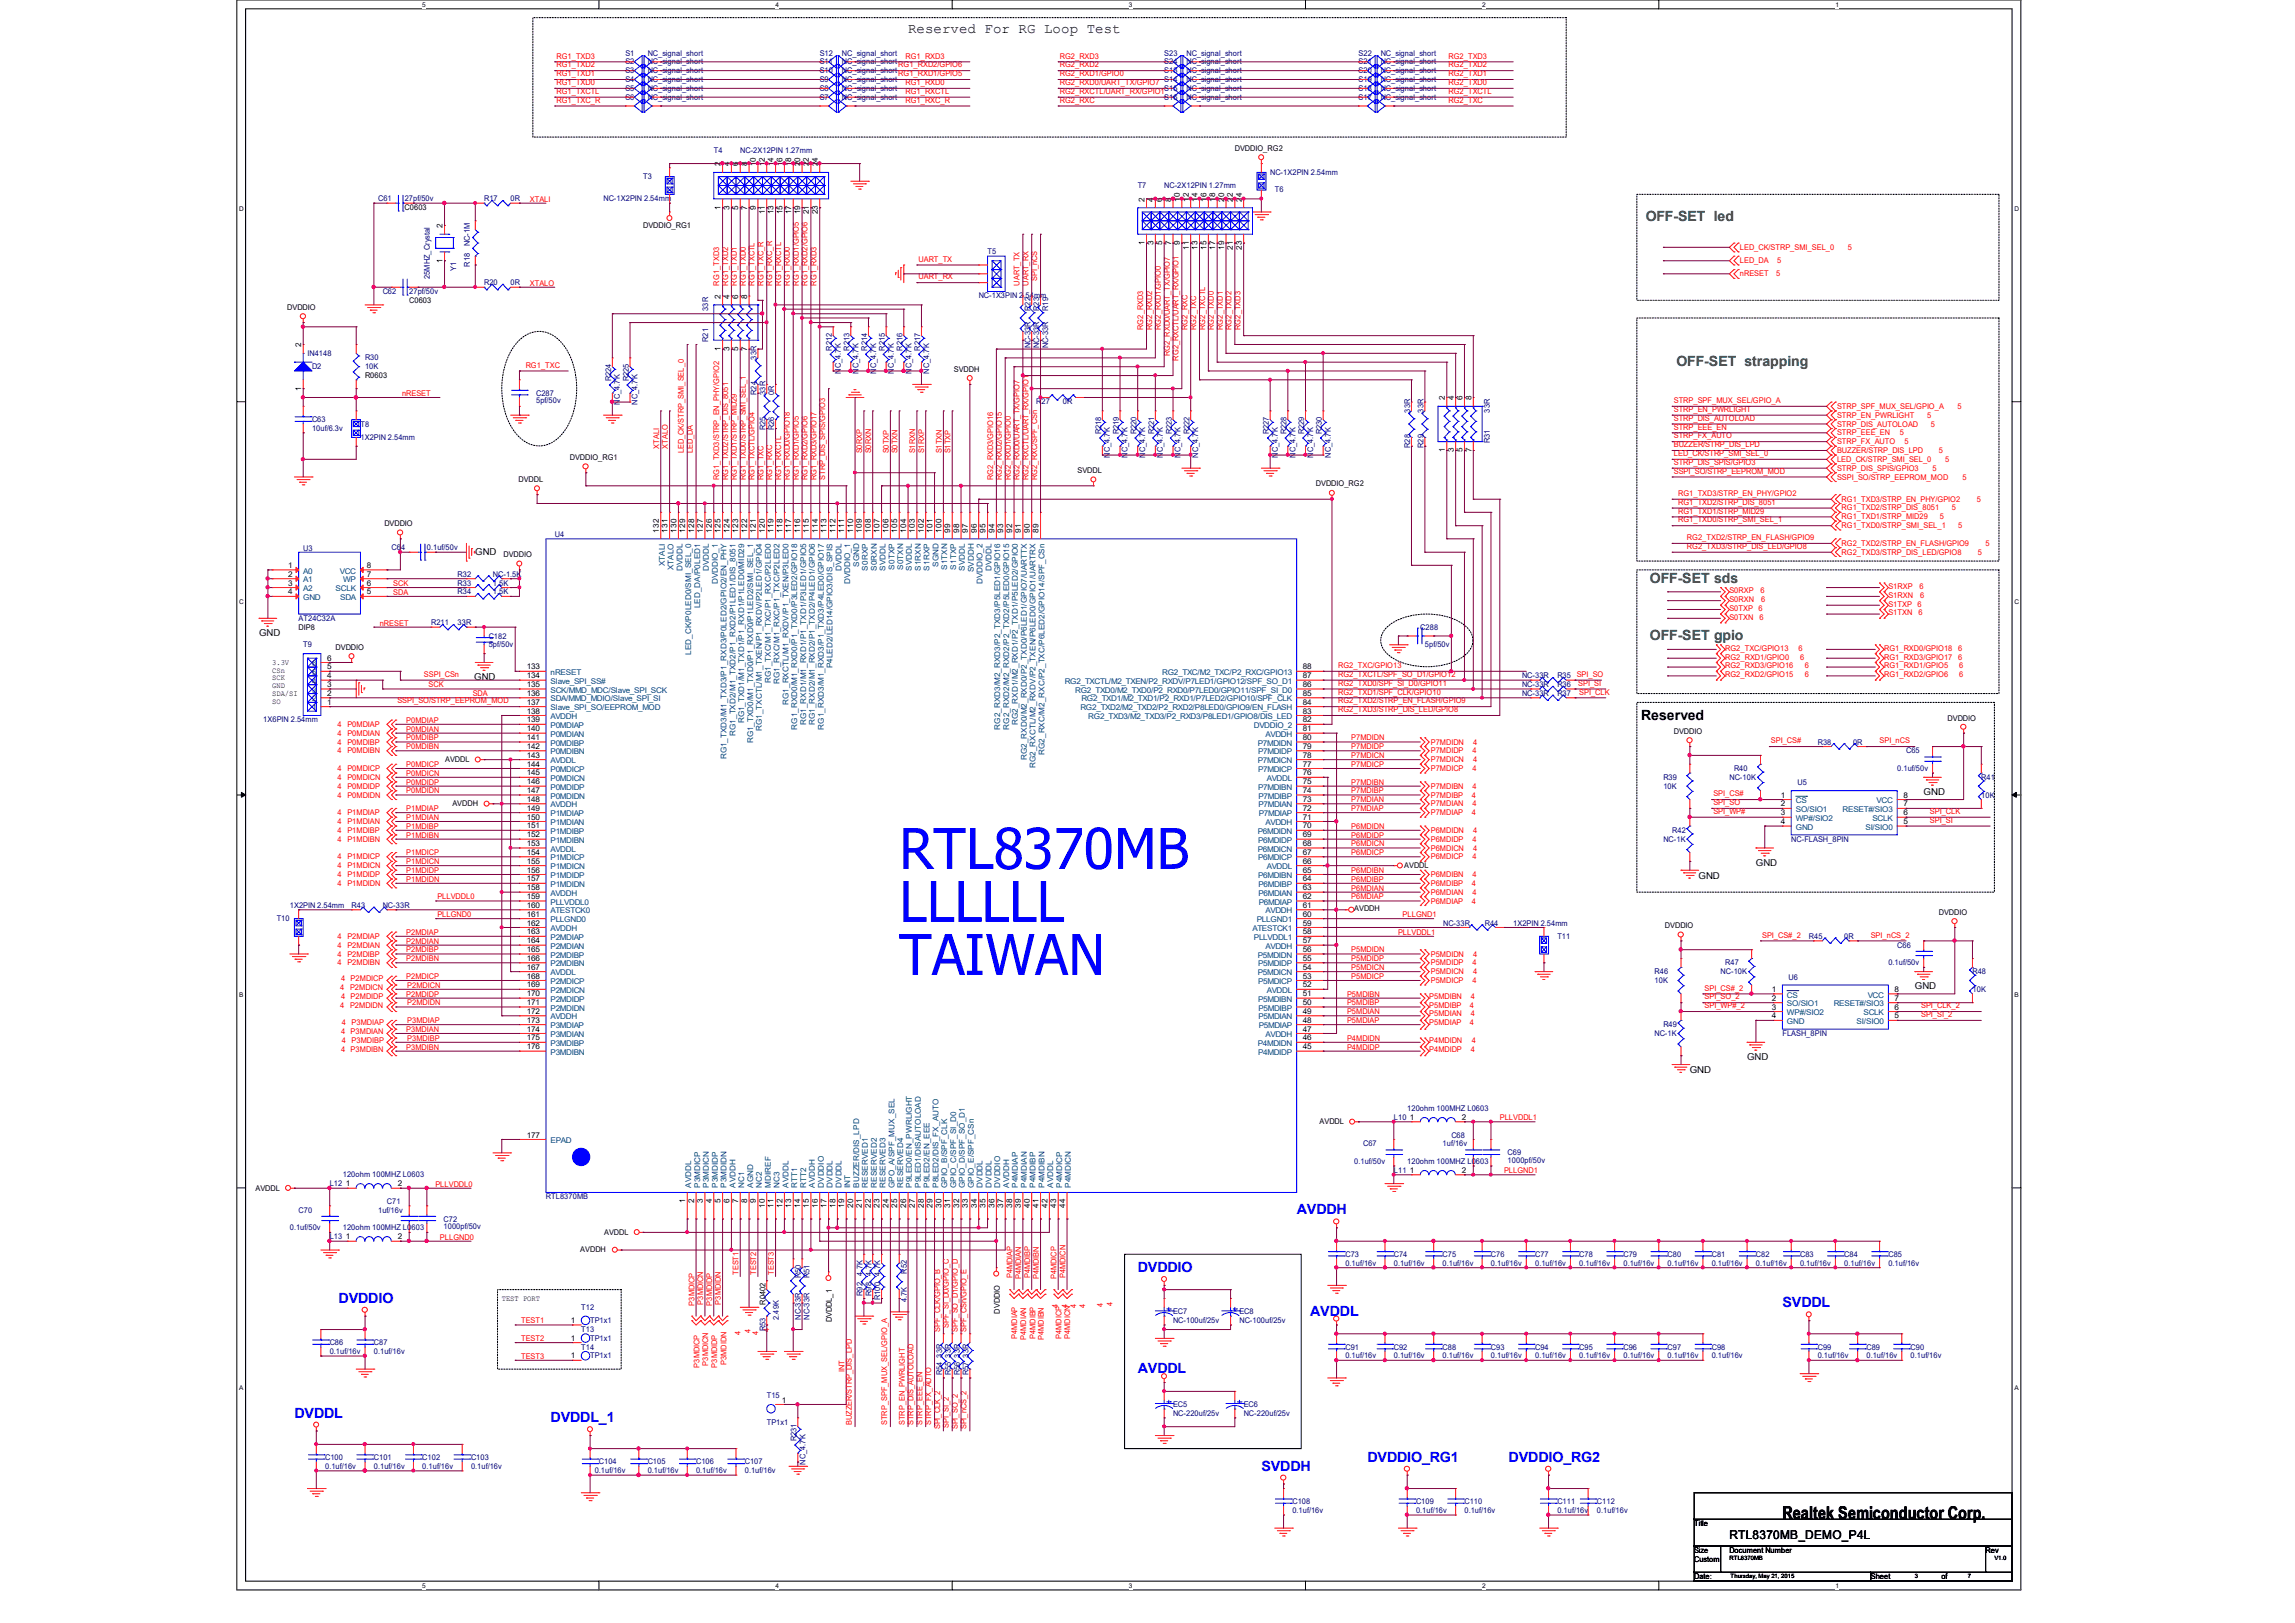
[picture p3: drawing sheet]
<svg xmlns="http://www.w3.org/2000/svg" width="297mm" height="210mm" viewBox="0 0 297 210" stroke-linecap="round" stroke-linejoin="round" font-family="sans-serif">
<defs><g id="words">
<g font-size="7.3" fill="#00f">
<text x="116.4" y="112.4">RTL8370MB</text>
<text x="116.4" y="119.3">LLLLLL</text>
<text x="116.4" y="126.2">TAIWAN</text>
</g>
<text font-size="2.3" x="230.7" y="196.5">Realtek Semiconductor Corp.</text>
<g font-size="1.8">
<text x="117.5" y="4.3">Reserved For RG Loop Test</text>
<text x="212.4" y="93.1">Reserved</text>
</g>
<g font-size="1.8" fill="#008000">
<text x="213" y="28.6">OFF-SET led</text>
<text x="217" y="47.4">OFF-SET strapping</text>
<text x="213.5" y="75.4">OFF-SET sds</text>
<text x="213.5" y="82.8">OFF-SET gpio</text>
</g>
<g font-size="1.8" fill="#00f">
<text x="167.8" y="157.1">AVDDH</text>
<text x="147.2" y="164.6">DVDDIO</text>
<text x="43.8" y="168.6">DVDDIO</text>
<text x="169.5" y="170.3">AVDDL</text>
<text x="230.7" y="169.2">SVDDL</text>
<text x="147.2" y="177.7">AVDDL</text>
<text x="38.1" y="183.4">DVDDL</text>
<text x="71.2" y="184">DVDDL_1</text>
<text x="163.2" y="190.3">SVDDH</text>
<text x="177" y="189.1">DVDDIO_RG1</text>
<text x="195.2" y="189.1">DVDDIO_RG2</text>
</g>
<text font-size="1.6" x="223.8" y="199.2">RTL8370MB_DEMO_P4L</text>
<g font-size="1.2">
<text x="61.5" y="71.8">GND</text>
<text x="33.5" y="82.3">GND</text>
<text x="61.4" y="88">GND</text>
<text x="249" y="102.9">GND</text>
<text x="219.8" y="113.7">GND</text>
<text x="227.2" y="112">GND</text>
<text x="247.8" y="128">GND</text>
<text x="226.1" y="137.2">GND</text>
<text x="218.7" y="138.9">GND</text>
</g>
<g font-size="1" fill="#f00">
<text x="72" y="7.6">RG1_TXD3</text>
<text x="72" y="8.7">RG1_TXD2</text>
<text x="72" y="9.9">RG1_TXD1</text>
<text x="72" y="11">RG1_TXD0</text>
<text x="116.2" y="8.7">RG1_RXD2/GPIO6</text>
<text x="116.2" y="9.9">RG1_RXD1/GPIO5</text>
<text x="117.2" y="11">RG1_RXD0</text>
<text x="117.2" y="7.6">RG1_RXD3</text>
<text x="137.2" y="11">RG2_RXD0/UART_TX/GPIO7</text>
<text x="137.2" y="9.9">RG2_RXD1/GPIO0</text>
<text x="137.2" y="8.7">RG2_RXD2</text>
<text x="137.2" y="7.6">RG2_RXD3</text>
<text x="187.5" y="7.6">RG2_TXD3</text>
<text x="187.5" y="8.7">RG2_TXD2</text>
<text x="187.5" y="9.9">RG2_TXD1</text>
<text x="187.5" y="11">RG2_TXD0</text>
<text x="72" y="12.2">RG1_TXCTL</text>
<text x="72" y="13.3">RG1_TXC_R</text>
<text x="117.2" y="12.2">RG1_RXCTL</text>
<text x="117.2" y="13.3">RG1_RXC_R</text>
<text x="137.2" y="13.3">RG2_RXC</text>
<text x="137.2" y="12.2">RG2_RXCTL/UART_RX/GPIO1</text>
<text x="187.5" y="12.2">RG2_TXCTL</text>
<text x="187.5" y="13.3">RG2_TXC</text>
<text x="68.6" y="26.1">XTALI</text>
<text x="118.9" y="33.9">UART_TX</text>
<text x="225.2" y="34">LED_DA</text>
<text x="225.2" y="32.3">LED_CK/STRP_SMI_SEL_0</text>
<text x="225.2" y="35.8">nRESET</text>
<text x="229.9" y="35.8">5</text>
<text x="230" y="34">5</text>
<text x="239.1" y="32.3">5</text>
<text x="68.6" y="37">XTALO</text>
<text x="93.1" y="37" transform="rotate(-90 93.1 37)">RG1_TXD3</text>
<text x="94.2" y="37" transform="rotate(-90 94.2 37)">RG1_TXD2</text>
<text x="95.4" y="37" transform="rotate(-90 95.4 37)">RG1_TXD1</text>
<text x="96.5" y="37" transform="rotate(-90 96.5 37)">RG1_TXD0</text>
<text x="97.7" y="37" transform="rotate(-90 97.7 37)">RG1_TXCTL</text>
<text x="98.8" y="37" transform="rotate(-90 98.8 37)">RG1_TXC_R</text>
<text x="100" y="37" transform="rotate(-90 100 37)">RG1_RXC_R</text>
<text x="101.1" y="37" transform="rotate(-90 101.1 37)">RG1_RXCTL</text>
<text x="102.2" y="37" transform="rotate(-90 102.2 37)">RG1_RXD0</text>
<text x="103.4" y="37" transform="rotate(-90 103.4 37)">RG1_RXD1/GPIO5</text>
<text x="104.5" y="37" transform="rotate(-90 104.5 37)">RG1_RXD2/GPIO6</text>
<text x="105.7" y="37" transform="rotate(-90 105.7 37)">RG1_RXD3</text>
<text x="118.9" y="36.2">UART_RX</text>
<text x="132" y="37" transform="rotate(-90 132 37)">UART_TX</text>
<text x="133.1" y="37" transform="rotate(-90 133.1 37)">UART_RX</text>
<text x="134.2" y="36.4" transform="rotate(-90 134.2 36.4)">SPI_nCS</text>
<text x="68" y="47.6">RG1_TXC</text>
<text x="148" y="42.7" transform="rotate(-90 148 42.7)">RG2_RXD3</text>
<text x="149.1" y="42.7" transform="rotate(-90 149.1 42.7)">RG2_RXD2</text>
<text x="150.2" y="42.7" transform="rotate(-90 150.2 42.7)">RG2_RXD1/GPIO0</text>
<text x="151.4" y="46.1" transform="rotate(-90 151.4 46.1)">RG2_RXD0/UART_TX/GPIO7</text>
<text x="152.5" y="46.7" transform="rotate(-90 152.5 46.7)">RG2_RXCTL/UART_RX/GPIO1</text>
<text x="153.7" y="42.7" transform="rotate(-90 153.7 42.7)">RG2_RXC</text>
<text x="154.8" y="42.7" transform="rotate(-90 154.8 42.7)">RG2_TXC</text>
<text x="156" y="42.7" transform="rotate(-90 156 42.7)">RG2_TXCTL</text>
<text x="157.1" y="42.7" transform="rotate(-90 157.1 42.7)">RG2_TXD0</text>
<text x="158.2" y="42.7" transform="rotate(-90 158.2 42.7)">RG2_TXD1</text>
<text x="159.4" y="42.7" transform="rotate(-90 159.4 42.7)">RG2_TXD2</text>
<text x="160.5" y="42.7" transform="rotate(-90 160.5 42.7)">RG2_TXD3</text>
<text x="52" y="51.2">nRESET</text>
<text x="216.6" y="53.3">STRP_EN_PWRLIGHT</text>
<text x="216.6" y="52.2">STRP_SPF_MUX_SEL/GPIO_A</text>
<text x="237.7" y="52.9">STRP_SPF_MUX_SEL/GPIO_A</text>
<text x="253.3" y="52.9">5</text>
<text x="85.3" y="58.1" transform="rotate(-90 85.3 58.1)">XTALI</text>
<text x="86.4" y="58.1" transform="rotate(-90 86.4 58.1)">XTALO</text>
<text x="88.5" y="58.7" transform="rotate(-90 88.5 58.7)">LED_CK/STRP_SMI_SEL_0</text>
<text x="89.7" y="58.7" transform="rotate(-90 89.7 58.7)">LED_DA</text>
<text x="111.6" y="58.7" transform="rotate(-90 111.6 58.7)">S0RXP</text>
<text x="112.7" y="58.7" transform="rotate(-90 112.7 58.7)">S0RXN</text>
<text x="115" y="58.7" transform="rotate(-90 115 58.7)">S0TXP</text>
<text x="116.2" y="58.7" transform="rotate(-90 116.2 58.7)">S0TXN</text>
<text x="118.5" y="58.7" transform="rotate(-90 118.5 58.7)">S1RXN</text>
<text x="119.6" y="58.7" transform="rotate(-90 119.6 58.7)">S1RXP</text>
<text x="121.9" y="58.7" transform="rotate(-90 121.9 58.7)">S1TXN</text>
<text x="123" y="58.7" transform="rotate(-90 123 58.7)">S1TXP</text>
<text x="216.6" y="54.4">STRP_DIS_AUTOLOAD</text>
<text x="216.6" y="56.7">STRP_FX_AUTO</text>
<text x="216.6" y="55.6">STRP_EEE_EN</text>
<text x="216.6" y="57.9">BUZZER/STRP_DIS_LPD</text>
<text x="216.6" y="59">LED_CK/STRP_SMI_SEL_0</text>
<text x="237.7" y="54.1">STRP_EN_PWRLIGHT</text>
<text x="237.7" y="55.2">STRP_DIS_AUTOLOAD</text>
<text x="237.7" y="56.3">STRP_EEE_EN</text>
<text x="237.7" y="57.5">STRP_FX_AUTO</text>
<text x="237.7" y="58.6">BUZZER/STRP_DIS_LPD</text>
<text x="237.7" y="59.8">LED_CK/STRP_SMI_SEL_0</text>
<text x="245.9" y="56.3">5</text>
<text x="246.5" y="57.5">5</text>
<text x="249.4" y="54.1">5</text>
<text x="249.9" y="55.2">5</text>
<text x="250.9" y="58.6">5</text>
<text x="251.7" y="59.8">5</text>
<text x="93.1" y="62.1" transform="rotate(-90 93.1 62.1)">RG1_TXD3/STRP_EN_PHY/GPIO2</text>
<text x="94.2" y="62.1" transform="rotate(-90 94.2 62.1)">RG1_TXD2/STRP_DIS_8051</text>
<text x="95.4" y="62.1" transform="rotate(-90 95.4 62.1)">RG1_TXD1/STRP_MID29</text>
<text x="96.5" y="62.1" transform="rotate(-90 96.5 62.1)">RG1_TXD0/STRP_SMI_SEL_1</text>
<text x="97.7" y="62.1" transform="rotate(-90 97.7 62.1)">RG1_TXCTL/GPIO4</text>
<text x="98.8" y="62.1" transform="rotate(-90 98.8 62.1)">RG1_TXC</text>
<text x="100" y="62.1" transform="rotate(-90 100 62.1)">RG1_RXC</text>
<text x="101.1" y="62.1" transform="rotate(-90 101.1 62.1)">RG1_RXCTL</text>
<text x="102.2" y="62.1" transform="rotate(-90 102.2 62.1)">RG1_RXD0/GPIO18</text>
<text x="103.4" y="62.1" transform="rotate(-90 103.4 62.1)">RG1_RXD1/GPIO5</text>
<text x="104.5" y="62.1" transform="rotate(-90 104.5 62.1)">RG1_RXD2/GPIO6</text>
<text x="105.7" y="62.1" transform="rotate(-90 105.7 62.1)">RG1_RXD3/GPIO17</text>
<text x="106.8" y="62.1" transform="rotate(-90 106.8 62.1)">STRP_DIS_SPIS/GPIO3</text>
<text x="128.5" y="62.1" transform="rotate(-90 128.5 62.1)">RG2_RXD3/GPIO16</text>
<text x="129.7" y="62.1" transform="rotate(-90 129.7 62.1)">RG2_RXD2/GPIO15</text>
<text x="130.8" y="62.1" transform="rotate(-90 130.8 62.1)">RG2_RXD1/GPIO0</text>
<text x="132" y="62.1" transform="rotate(-90 132 62.1)">RG2_RXD0/UART_TX/GPIO7</text>
<text x="133.1" y="62.1" transform="rotate(-90 133.1 62.1)">RG2_RXCTL/UART_RX/GPIO1</text>
<text x="134.2" y="62.1" transform="rotate(-90 134.2 62.1)">RG2_RXC/SPF_CSn</text>
<text x="216.6" y="60.2">STRP_DIS_SPIS/GPIO3</text>
<text x="216.6" y="61.3">SSPI_SO/STRP_EEPROM_MOD</text>
<text x="217.2" y="64.2">RG1_TXD3/STRP_EN_PHY/GPIO2</text>
<text x="217.2" y="65.3">RG1_TXD2/STRP_DIS_8051</text>
<text x="237.7" y="60.9">STRP_DIS_SPIS/GPIO3</text>
<text x="237.7" y="62.1">SSPI_SO/STRP_EEPROM_MOD</text>
<text x="238.3" y="64.9">RG1_TXD3/STRP_EN_PHY/GPIO2</text>
<text x="250.1" y="60.9">5</text>
<text x="254" y="62.1">5</text>
<text x="255.8" y="64.9">5</text>
<text x="217.2" y="67.6">RG1_TXD0/STRP_SMI_SEL_1</text>
<text x="217.2" y="66.5">RG1_TXD1/STRP_MID29</text>
<text x="218.3" y="71">RG2_TXD3/STRP_DIS_LED/GPIO8</text>
<text x="218.3" y="69.9">RG2_TXD2/STRP_EN_FLASH/GPIO9</text>
<text x="238.3" y="66">RG1_TXD2/STRP_DIS_8051</text>
<text x="238.3" y="67.2">RG1_TXD1/STRP_MID29</text>
<text x="238.3" y="68.3">RG1_TXD0/STRP_SMI_SEL_1</text>
<text x="238.3" y="70.6">RG2_TXD2/STRP_EN_FLASH/GPIO9</text>
<text x="238.3" y="71.8">RG2_TXD3/STRP_DIS_LED/GPIO8</text>
<text x="251" y="67.2">5</text>
<text x="252.6" y="66">5</text>
<text x="253.4" y="68.3">5</text>
<text x="255.9" y="71.8">5</text>
<text x="257" y="70.6">5</text>
<text x="50.9" y="75.8">SCK</text>
<text x="50.9" y="77">SDA</text>
<text x="223.8" y="77.9">S0RXN</text>
<text x="223.8" y="76.8">S0RXP</text>
<text x="227.8" y="76.8">6</text>
<text x="227.9" y="77.9">6</text>
<text x="244.4" y="77.3">S1RXN</text>
<text x="244.4" y="76.2">S1RXP</text>
<text x="248.4" y="76.2">6</text>
<text x="248.5" y="77.3">6</text>
<text x="49.1" y="80.9">nRESET</text>
<text x="223.8" y="79.1">S0TXP</text>
<text x="223.8" y="80.2">S0TXN</text>
<text x="227.6" y="79.1">6</text>
<text x="227.7" y="80.2">6</text>
<text x="244.4" y="79.6">S1TXN</text>
<text x="244.4" y="78.5">S1TXP</text>
<text x="248.2" y="78.5">6</text>
<text x="248.3" y="79.6">6</text>
<text x="54.9" y="87.6">SSPI_CSn</text>
<text x="55.5" y="88.9">SCK</text>
<text x="173.2" y="88.7">RG2_TXD0/SPF_SI_D0/GPIO11</text>
<text x="173.2" y="87.6">RG2_TXCTL/SPF_SO_D1/GPIO12</text>
<text x="173.2" y="86.4">RG2_TXC/GPIO13</text>
<text x="173.2" y="89.9">RG2_TXD1/SPF_CLK/GPIO10</text>
<text x="204" y="87.6">SPI_SO</text>
<text x="204.3" y="88.7">SPI_SI</text>
<text x="204.4" y="89.9">SPI_CLK</text>
<text x="223.3" y="84.2">RG2_TXC/GPIO13</text>
<text x="223.3" y="85.3">RG2_RXD1/GPIO0</text>
<text x="223.3" y="86.5">RG2_RXD3/GPIO16</text>
<text x="223.3" y="87.6">RG2_RXD2/GPIO15</text>
<text x="232.8" y="84.2">6</text>
<text x="233" y="85.3">6</text>
<text x="233.6" y="86.5">6</text>
<text x="233.6" y="87.6">6</text>
<text x="243.8" y="84.2">RG1_RXD0/GPIO18</text>
<text x="243.8" y="85.3">RG1_RXD3/GPIO17</text>
<text x="243.8" y="86.5">RG1_RXD1/GPIO5</text>
<text x="243.8" y="87.6">RG1_RXD2/GPIO6</text>
<text x="253.4" y="84.2">6</text>
<text x="253.4" y="85.3">6</text>
<text x="253.5" y="86.5">6</text>
<text x="253.5" y="87.6">6</text>
<text x="43.7" y="94.1">4</text>
<text x="43.7" y="95.2">4</text>
<text x="45" y="94.1">P0MDIAP</text>
<text x="45" y="95.2">P0MDIAN</text>
<text x="51.4" y="91">SSPI_SO/STRP_EEPROM_MOD</text>
<text x="52.6" y="93.5">P0MDIAP</text>
<text x="52.6" y="94.7">P0MDIAN</text>
<text x="52.6" y="95.8">P0MDIBP</text>
<text x="61.2" y="90.1">SDA</text>
<text x="173.2" y="91">RG2_TXD2/STRP_EN_FLASH/GPIO9</text>
<text x="173.2" y="92.2">RG2_TXD3/STRP_DIS_LED/GPIO8</text>
<text x="174.9" y="95.8">P7MDIDN</text>
<text x="43.7" y="96.4">4</text>
<text x="43.7" y="97.5">4</text>
<text x="43.7" y="100.9">4</text>
<text x="43.7" y="99.8">4</text>
<text x="45" y="96.4">P0MDIBP</text>
<text x="45" y="97.5">P0MDIBN</text>
<text x="45" y="100.9">P0MDICN</text>
<text x="45" y="99.8">P0MDICP</text>
<text x="52.6" y="96.9">P0MDIBN</text>
<text x="52.6" y="99.2">P0MDICP</text>
<text x="52.6" y="100.4">P0MDICN</text>
<text x="52.6" y="101.5">P0MDIDP</text>
<text x="174.9" y="99.2">P7MDICP</text>
<text x="174.9" y="96.9">P7MDIDP</text>
<text x="174.9" y="98.1">P7MDICN</text>
<text x="174.9" y="101.5">P7MDIBN</text>
<text x="185.2" y="99.8">P7MDICP</text>
<text x="185.2" y="97.5">P7MDIDP</text>
<text x="185.2" y="98.6">P7MDICN</text>
<text x="185.2" y="96.4">P7MDIDN</text>
<text x="190.5" y="99.8">4</text>
<text x="190.5" y="97.5">4</text>
<text x="190.7" y="98.6">4</text>
<text x="190.7" y="96.4">4</text>
<text x="229.2" y="96.2">SPI_CS#</text>
<text x="243.2" y="96.2">SPI_nCS</text>
<text x="43.7" y="107.8">4</text>
<text x="43.7" y="106.6">4</text>
<text x="43.7" y="105.5">4</text>
<text x="43.7" y="102.1">4</text>
<text x="43.7" y="103.2">4</text>
<text x="45" y="107.8">P1MDIBP</text>
<text x="45" y="106.6">P1MDIAN</text>
<text x="45" y="105.5">P1MDIAP</text>
<text x="45" y="102.1">P0MDIDP</text>
<text x="45" y="103.2">P0MDIDN</text>
<text x="52.6" y="102.7">P0MDIDN</text>
<text x="52.6" y="104.9">P1MDIAP</text>
<text x="52.6" y="106.1">P1MDIAN</text>
<text x="52.6" y="107.2">P1MDIBP</text>
<text x="174.9" y="107.2">P6MDIDN</text>
<text x="174.9" y="102.7">P7MDIBP</text>
<text x="174.9" y="103.8">P7MDIAN</text>
<text x="174.9" y="104.9">P7MDIAP</text>
<text x="185.2" y="107.8">P6MDIDN</text>
<text x="185.2" y="102.1">P7MDIBN</text>
<text x="185.2" y="103.2">P7MDIBP</text>
<text x="185.2" y="105.5">P7MDIAP</text>
<text x="185.2" y="104.4">P7MDIAN</text>
<text x="190.5" y="103.2">4</text>
<text x="190.5" y="105.5">4</text>
<text x="190.5" y="102.1">4</text>
<text x="190.5" y="104.4">4</text>
<text x="190.7" y="107.8">4</text>
<text x="221.7" y="103">SPI_CS#</text>
<text x="221.7" y="104.2">SPI_SO</text>
<text x="221.7" y="105.3">SPI_WP#</text>
<text x="249.8" y="105.3">SPI_CLK</text>
<text x="249.8" y="106.5">SPI_SI</text>
<text x="43.7" y="108.9">4</text>
<text x="43.7" y="111.2">4</text>
<text x="43.7" y="112.4">4</text>
<text x="43.7" y="113.5">4</text>
<text x="45" y="108.9">P1MDIBN</text>
<text x="45" y="111.2">P1MDICP</text>
<text x="45" y="112.4">P1MDICN</text>
<text x="45" y="113.5">P1MDIDP</text>
<text x="52.6" y="111.8">P1MDICN</text>
<text x="52.6" y="110.7">P1MDICP</text>
<text x="52.6" y="112.9">P1MDIDP</text>
<text x="52.6" y="108.4">P1MDIBN</text>
<text x="174.9" y="112.9">P6MDIBN</text>
<text x="174.9" y="109.5">P6MDICN</text>
<text x="174.9" y="108.4">P6MDIDP</text>
<text x="174.9" y="110.7">P6MDICP</text>
<text x="185.2" y="113.5">P6MDIBN</text>
<text x="185.2" y="108.9">P6MDIDP</text>
<text x="185.2" y="111.2">P6MDICP</text>
<text x="185.2" y="110.1">P6MDICN</text>
<text x="190.5" y="113.5">4</text>
<text x="190.5" y="108.9">4</text>
<text x="190.5" y="111.2">4</text>
<text x="190.7" y="110.1">4</text>
<text x="43.7" y="114.6">4</text>
<text x="45" y="114.6">P1MDIDN</text>
<text x="52.6" y="114.1">P1MDIDN</text>
<text x="56.6" y="116.4">PLLVDDL0</text>
<text x="56.6" y="118.7">PLLGND0</text>
<text x="174.9" y="114.1">P6MDIBP</text>
<text x="174.9" y="115.2">P6MDIAN</text>
<text x="174.9" y="116.4">P6MDIAP</text>
<text x="181.5" y="118.7">PLLGND1</text>
<text x="185.2" y="114.6">P6MDIBP</text>
<text x="185.2" y="116.9">P6MDIAP</text>
<text x="185.2" y="115.8">P6MDIAN</text>
<text x="190.5" y="114.6">4</text>
<text x="190.5" y="116.9">4</text>
<text x="190.5" y="115.8">4</text>
<text x="43.7" y="121.5">4</text>
<text x="43.7" y="122.6">4</text>
<text x="43.7" y="124.9">4</text>
<text x="43.7" y="123.8">4</text>
<text x="45" y="121.5">P2MDIAP</text>
<text x="45" y="122.6">P2MDIAN</text>
<text x="45" y="124.9">P2MDIBN</text>
<text x="45" y="123.8">P2MDIBP</text>
<text x="52.6" y="120.9">P2MDIAP</text>
<text x="52.6" y="122.1">P2MDIAN</text>
<text x="52.6" y="123.2">P2MDIBP</text>
<text x="52.6" y="124.4">P2MDIBN</text>
<text x="174.9" y="125.5">P5MDICN</text>
<text x="174.9" y="123.2">P5MDIDN</text>
<text x="174.9" y="124.4">P5MDIDP</text>
<text x="180.9" y="120.9">PLLVDDL1</text>
<text x="185.2" y="124.9">P5MDIDP</text>
<text x="185.2" y="123.8">P5MDIDN</text>
<text x="190.5" y="124.9">4</text>
<text x="190.7" y="123.8">4</text>
<text x="228.1" y="121.3">SPI_CS#_2</text>
<text x="242.1" y="121.3">SPI_nCS_2</text>
<text x="44" y="130.4">4</text>
<text x="44" y="128.1">4</text>
<text x="44.2" y="129.2">4 P2MDIDP</text>
<text x="44.2" y="127">4 P2MDICP</text>
<text x="45.3" y="130.4">P2MDIDN</text>
<text x="45.3" y="128.1">P2MDICN</text>
<text x="52.6" y="126.7">P2MDICP</text>
<text x="52.6" y="128.9">P2MDIDP</text>
<text x="52.7" y="127.8">P2MDICN</text>
<text x="52.7" y="130.1">P2MDIDN</text>
<text x="174.3" y="131.2">P5MDIAN</text>
<text x="174.3" y="130.1">P5MDIBP</text>
<text x="174.3" y="128.9">P5MDIBN</text>
<text x="174.9" y="126.7">P5MDICP</text>
<text x="185" y="131.5">P5MDIAN</text>
<text x="185" y="129.2">P5MDIBN</text>
<text x="185" y="130.4">P5MDIBP</text>
<text x="185.2" y="127.2">P5MDICP</text>
<text x="185.2" y="126.1">P5MDICN</text>
<text x="190.2" y="130.4">4</text>
<text x="190.3" y="131.5">4</text>
<text x="190.3" y="129.2">4</text>
<text x="190.5" y="127.2">4</text>
<text x="190.7" y="126.1">4</text>
<text x="220.6" y="128.2">SPI_CS#_2</text>
<text x="220.6" y="129.3">SPI_SO_2</text>
<text x="220.6" y="130.5">SPI_WP#_2</text>
<text x="248.6" y="130.5">SPI_CLK_2</text>
<text x="248.6" y="131.6">SPI_SI_2</text>
<text x="44.2" y="136.1">4 P3MDIBN</text>
<text x="44.2" y="133.8">4 P3MDIAN</text>
<text x="44.2" y="132.7">4</text>
<text x="44.2" y="135">4</text>
<text x="45.5" y="132.7">P3MDIAP</text>
<text x="45.5" y="135">P3MDIBP</text>
<text x="52.6" y="133.5">P3MDIAN</text>
<text x="52.6" y="135.8">P3MDIBN</text>
<text x="52.7" y="132.4">P3MDIAP</text>
<text x="52.7" y="134.7">P3MDIBP</text>
<text x="174.3" y="135.8">P4MDIDP</text>
<text x="174.3" y="134.7">P4MDIDN</text>
<text x="174.3" y="132.4">P5MDIAP</text>
<text x="185" y="135">P4MDIDN</text>
<text x="185" y="136.1">P4MDIDP</text>
<text x="185" y="132.7">P5MDIAP</text>
<text x="190.2" y="132.7">4</text>
<text x="190.3" y="136.1">4</text>
<text x="190.5" y="135">4</text>
<text x="194.1" y="145">PLLVDDL1</text>
<text x="56.3" y="153.5">PLLVDDL0</text>
<text x="194.6" y="151.8">PLLGND1</text>
<text x="56.9" y="160.4">PLLGND0</text>
<text x="95.6" y="165" transform="rotate(-90 95.6 165)">TEST1</text>
<text x="97.9" y="165" transform="rotate(-90 97.9 165)">TEST2</text>
<text x="100.2" y="165" transform="rotate(-90 100.2 165)">TEST3</text>
<text x="131" y="165.4" transform="rotate(-90 131 165.4)">P4MDIAP</text>
<text x="132.2" y="165.5" transform="rotate(-90 132.2 165.5)">P4MDIAN</text>
<text x="133.3" y="165.4" transform="rotate(-90 133.3 165.4)">P4MDIBP</text>
<text x="134.5" y="165.5" transform="rotate(-90 134.5 165.5)">P4MDIBN</text>
<text x="136.7" y="165.5" transform="rotate(-90 136.7 165.5)">P4MDICP</text>
<text x="137.9" y="165.4" transform="rotate(-90 137.9 165.4)">P4MDICN</text>
<text x="67.4" y="171.2">TEST1</text>
<text x="67.4" y="173.5">TEST2</text>
<text x="89.9" y="169" transform="rotate(-90 89.9 169)">P3MDICP</text>
<text x="91" y="168.8" transform="rotate(-90 91 168.8)">P3MDICN</text>
<text x="92.2" y="169" transform="rotate(-90 92.2 169)">P3MDIDP</text>
<text x="93.3" y="168.8" transform="rotate(-90 93.3 168.8)">P3MDIDN</text>
<text x="95.8" y="172.8" transform="rotate(-90 95.8 172.8)">4</text>
<text x="97.1" y="172.5" transform="rotate(-90 97.1 172.5)">4</text>
<text x="98.1" y="172.8" transform="rotate(-90 98.1 172.8)">4</text>
<text x="99.5" y="172.4" transform="rotate(-90 99.5 172.4)">4</text>
<text x="121.7" y="172.4" transform="rotate(-90 121.7 172.4)">SPF_CLK/GPIO_B</text>
<text x="122.8" y="171.8" transform="rotate(-90 122.8 171.8)">SPF_SI_D0/GPIO_C</text>
<text x="124" y="172.4" transform="rotate(-90 124 172.4)">SPF_SO_D1/GPIO_D</text>
<text x="125.1" y="172.4" transform="rotate(-90 125.1 172.4)">SPF_CSn/GPIO_E</text>
<text x="131.7" y="173.3" transform="rotate(-90 131.7 173.3)">P4MDIAP</text>
<text x="132.8" y="173.4" transform="rotate(-90 132.8 173.4)">P4MDIAN</text>
<text x="134" y="173.3" transform="rotate(-90 134 173.3)">P4MDIBP</text>
<text x="135.1" y="173.4" transform="rotate(-90 135.1 173.4)">P4MDIBN</text>
<text x="136.9" y="169.3" transform="rotate(-90 136.9 169.3)">4</text>
<text x="137.4" y="173.3" transform="rotate(-90 137.4 173.3)">P4MDICP</text>
<text x="138.1" y="169.3" transform="rotate(-90 138.1 169.3)">4</text>
<text x="138.5" y="173.3" transform="rotate(-90 138.5 173.3)">P4MDICN</text>
<text x="139.3" y="169.3" transform="rotate(-90 139.3 169.3)">4</text>
<text x="140.4" y="169.3" transform="rotate(-90 140.4 169.3)">4</text>
<text x="142.7" y="169.2" transform="rotate(-90 142.7 169.2)">4</text>
<text x="144" y="169" transform="rotate(-90 144 169)">4</text>
<text x="67.4" y="175.8">TEST3</text>
<text x="90.5" y="177" transform="rotate(-90 90.5 177)">P3MDICP</text>
<text x="91.7" y="176.7" transform="rotate(-90 91.7 176.7)">P3MDICN</text>
<text x="92.8" y="177" transform="rotate(-90 92.8 177)">P3MDIDP</text>
<text x="94" y="176.6" transform="rotate(-90 94 176.6)">P3MDIDN</text>
<text x="109.3" y="177.5" transform="rotate(-90 109.3 177.5)">INT</text>
<text x="110.2" y="184.4" transform="rotate(-90 110.2 184.4)">BUZZER/STRP_DIS_LPD</text>
<text x="114.8" y="184.4" transform="rotate(-90 114.8 184.4)">STRP_SPF_MUX_SEL/GPIO_A</text>
<text x="117.1" y="184.4" transform="rotate(-90 117.1 184.4)">STRP_EN_PWRLIGHT</text>
<text x="118.2" y="184.4" transform="rotate(-90 118.2 184.4)">STRP_DIS_AUTOLOAD</text>
<text x="119.4" y="184.4" transform="rotate(-90 119.4 184.4)">STRP_EEE_EN</text>
<text x="120.5" y="184.4" transform="rotate(-90 120.5 184.4)">STRP_FX_AUTO</text>
<text x="121.7" y="185" transform="rotate(-90 121.7 185)">SPI_CLK_2</text>
<text x="122.8" y="184.7" transform="rotate(-90 122.8 184.7)">SPI_SI_2</text>
<text x="124" y="185" transform="rotate(-90 124 185)">SPI_SO_2</text>
<text x="125.1" y="185" transform="rotate(-90 125.1 185)">SPI_nCS_2</text>
</g>
<g font-size="1" fill="#000080">
<text x="80.9" y="8.3">S2</text>
<text x="80.9" y="9.5">S3</text>
<text x="80.9" y="10.6">S4</text>
<text x="80.9" y="11.8">S5</text>
<text x="80.9" y="7.2">S1</text>
<text x="83.8" y="8.3">NC_signal_short</text>
<text x="83.8" y="9.5">NC_signal_short</text>
<text x="83.8" y="10.6">NC_signal_short</text>
<text x="83.8" y="11.8">NC_signal_short</text>
<text x="83.8" y="7.2">NC_signal_short</text>
<text x="106.1" y="11.8">S8</text>
<text x="106.1" y="7.2">S12</text>
<text x="106.1" y="8.3">S11</text>
<text x="106.1" y="9.5">S10</text>
<text x="106.1" y="10.6">S9</text>
<text x="109" y="11.8">NC_signal_short</text>
<text x="109" y="7.2">NC_signal_short</text>
<text x="109" y="8.3">NC_signal_short</text>
<text x="109" y="9.5">NC_signal_short</text>
<text x="109" y="10.6">NC_signal_short</text>
<text x="150.7" y="9.5">S13</text>
<text x="150.7" y="10.6">S14</text>
<text x="150.7" y="11.8">S15</text>
<text x="150.7" y="7.2">S23</text>
<text x="150.7" y="8.3">S24</text>
<text x="153.5" y="9.5">NC_signal_short</text>
<text x="153.5" y="10.6">NC_signal_short</text>
<text x="153.5" y="11.8">NC_signal_short</text>
<text x="153.5" y="7.2">NC_signal_short</text>
<text x="153.5" y="8.3">NC_signal_short</text>
<text x="175.8" y="11.8">S18</text>
<text x="175.8" y="10.6">S19</text>
<text x="175.8" y="9.5">S20</text>
<text x="175.8" y="8.3">S21</text>
<text x="175.8" y="7.2">S22</text>
<text x="178.7" y="11.8">NC_signal_short</text>
<text x="178.7" y="10.6">NC_signal_short</text>
<text x="178.7" y="9.5">NC_signal_short</text>
<text x="178.7" y="8.3">NC_signal_short</text>
<text x="178.7" y="7.2">NC_signal_short</text>
<text x="80.9" y="12.9">S6</text>
<text x="83.8" y="12.9">NC_signal_short</text>
<text x="106.1" y="12.9">S7</text>
<text x="109" y="12.9">NC_signal_short</text>
<text x="150.7" y="12.9">S16</text>
<text x="153.5" y="12.9">NC_signal_short</text>
<text x="175.8" y="12.9">S17</text>
<text x="178.7" y="12.9">NC_signal_short</text>
<text x="83.2" y="23.2">T3</text>
<text x="92.4" y="19.8">T4</text>
<text x="95.8" y="19.8">NC-2X12PIN 1.27mm</text>
<text x="164.4" y="22.6">NC-1X2PIN 2.54mm</text>
<text x="48.9" y="26">C61</text>
<text x="52.4" y="26">27pf/50v</text>
<text x="62.7" y="26">R17</text>
<text x="66.1" y="26">0R</text>
<text x="78.1" y="26">NC-1X2PIN 2.54mm</text>
<text x="147.2" y="24.3">T7</text>
<text x="150.7" y="24.3">NC-2X12PIN 1.27mm</text>
<text x="165" y="24.9">T6</text>
<text x="59.1" y="35.1" transform="rotate(-90 59.1 35.1)">Y1</text>
<text x="60.8" y="34.5" transform="rotate(-90 60.8 34.5)">R18</text>
<text x="60.8" y="31.9" transform="rotate(-90 60.8 31.9)">NC-1M</text>
<text x="127.8" y="32.9">T5</text>
<text x="49.5" y="38.1">C62</text>
<text x="53" y="38.1">27pf/50v</text>
<text x="55.6" y="36.1" transform="rotate(-90 55.6 36.1)">25MHZ_Crystal</text>
<text x="62.7" y="36.9">R20</text>
<text x="66.1" y="36.9">0R</text>
<text x="91.7" y="40.2" transform="rotate(-90 91.7 40.2)">33R</text>
<text x="126.7" y="38.6">NC-1X3PIN 2.54mm</text>
<text x="133.4" y="40.2" transform="rotate(-90 133.4 40.2)">R22</text>
<text x="134.5" y="40.2" transform="rotate(-90 134.5 40.2)">R23</text>
<text x="135.6" y="40.2" transform="rotate(-90 135.6 40.2)">R19</text>
<text x="39.8" y="46.1">IN4148</text>
<text x="40.4" y="47.8">D2</text>
<text x="47.2" y="46.6">R30</text>
<text x="47.2" y="47.8">10K</text>
<text x="91.7" y="44.2" transform="rotate(-90 91.7 44.2)">R21</text>
<text x="97.9" y="46.5" transform="rotate(-90 97.9 46.5)">33R</text>
<text x="107.7" y="45.4" transform="rotate(-90 107.7 45.4)">R212</text>
<text x="109.9" y="45.4" transform="rotate(-90 109.9 45.4)">R213</text>
<text x="112.2" y="45.4" transform="rotate(-90 112.2 45.4)">R214</text>
<text x="114.5" y="45.4" transform="rotate(-90 114.5 45.4)">R215</text>
<text x="116.8" y="45.4" transform="rotate(-90 116.8 45.4)">R216</text>
<text x="119.1" y="45.4" transform="rotate(-90 119.1 45.4)">R217</text>
<text x="133.4" y="45" transform="rotate(-90 133.4 45)">NC-33R</text>
<text x="134.5" y="45" transform="rotate(-90 134.5 45)">NC-33R</text>
<text x="135.6" y="45" transform="rotate(-90 135.6 45)">NC-33R</text>
<text x="69.4" y="51.2">C287</text>
<text x="69.4" y="52.2">5pf/50v</text>
<text x="79.1" y="49.4" transform="rotate(-90 79.1 49.4)">R224</text>
<text x="80.2" y="52.4" transform="rotate(-90 80.2 52.4)">NC_4.7K</text>
<text x="81.4" y="49.4" transform="rotate(-90 81.4 49.4)">R225</text>
<text x="82.5" y="52.4" transform="rotate(-90 82.5 52.4)">NC_4.7K</text>
<text x="97.9" y="51.1" transform="rotate(-90 97.9 51.1)">R24</text>
<text x="99.1" y="51.1" transform="rotate(-90 99.1 51.1)">33R</text>
<text x="100.2" y="51.1" transform="rotate(-90 100.2 51.1)">0R</text>
<text x="108.8" y="48.3" transform="rotate(-90 108.8 48.3)">NC_4.7K</text>
<text x="111.1" y="48.3" transform="rotate(-90 111.1 48.3)">NC_4.7K</text>
<text x="113.4" y="48.3" transform="rotate(-90 113.4 48.3)">NC_4.7K</text>
<text x="115.7" y="48.3" transform="rotate(-90 115.7 48.3)">NC_4.7K</text>
<text x="117.9" y="48.3" transform="rotate(-90 117.9 48.3)">NC_4.7K</text>
<text x="120.2" y="48.3" transform="rotate(-90 120.2 48.3)">NC_4.7K</text>
<text x="134.1" y="52.3">R27</text>
<text x="137.5" y="52.3">0R</text>
<text x="182.5" y="53.4" transform="rotate(-90 182.5 53.4)">33R</text>
<text x="184.2" y="53.4" transform="rotate(-90 184.2 53.4)">33R</text>
<text x="192.8" y="53.4" transform="rotate(-90 192.8 53.4)">33R</text>
<text x="40.4" y="54.6">C63</text>
<text x="40.4" y="55.8">10uf/6.3v</text>
<text x="46.7" y="55.2">T8</text>
<text x="46.7" y="56.9">1X2PIN 2.54mm</text>
<text x="99.1" y="55.7" transform="rotate(-90 99.1 55.7)">R25</text>
<text x="100.2" y="55.7" transform="rotate(-90 100.2 55.7)">R26</text>
<text x="142.5" y="56.2" transform="rotate(-90 142.5 56.2)">R218</text>
<text x="143.6" y="59.2" transform="rotate(-90 143.6 59.2)">NC_4.7K</text>
<text x="144.8" y="56.2" transform="rotate(-90 144.8 56.2)">R219</text>
<text x="145.9" y="59.2" transform="rotate(-90 145.9 59.2)">NC_4.7K</text>
<text x="147.1" y="56.2" transform="rotate(-90 147.1 56.2)">R220</text>
<text x="148.2" y="59.2" transform="rotate(-90 148.2 59.2)">NC_4.7K</text>
<text x="149.4" y="56.2" transform="rotate(-90 149.4 56.2)">R221</text>
<text x="150.5" y="59.2" transform="rotate(-90 150.5 59.2)">NC_4.7K</text>
<text x="151.6" y="56.2" transform="rotate(-90 151.6 56.2)">R223</text>
<text x="152.8" y="59.2" transform="rotate(-90 152.8 59.2)">NC_4.7K</text>
<text x="153.9" y="56.2" transform="rotate(-90 153.9 56.2)">R222</text>
<text x="155.1" y="59.2" transform="rotate(-90 155.1 59.2)">NC_4.7K</text>
<text x="164.2" y="56.2" transform="rotate(-90 164.2 56.2)">R227</text>
<text x="165.4" y="59.2" transform="rotate(-90 165.4 59.2)">NC_4.7K</text>
<text x="166.5" y="56.2" transform="rotate(-90 166.5 56.2)">R228</text>
<text x="167.6" y="59.2" transform="rotate(-90 167.6 59.2)">NC_4.7K</text>
<text x="168.8" y="56.2" transform="rotate(-90 168.8 56.2)">R229</text>
<text x="169.9" y="59.2" transform="rotate(-90 169.9 59.2)">NC_4.7K</text>
<text x="171.1" y="56.2" transform="rotate(-90 171.1 56.2)">R230</text>
<text x="172.2" y="59.2" transform="rotate(-90 172.2 59.2)">NC_4.7K</text>
<text x="182.5" y="58" transform="rotate(-90 182.5 58)">R28</text>
<text x="184.2" y="58" transform="rotate(-90 184.2 58)">R29</text>
<text x="192.8" y="57.4" transform="rotate(-90 192.8 57.4)">R31</text>
<text x="39.2" y="71.3">U3</text>
<text x="50.7" y="71.2">C64</text>
<text x="55.2" y="71.2">0.1uf/50v</text>
<text x="71.8" y="69.5">U4</text>
<text x="59.2" y="75.8">R33</text>
<text x="59.2" y="76.9">R34</text>
<text x="59.2" y="74.6">R32</text>
<text x="63.8" y="75.8">1.5K</text>
<text x="63.8" y="76.9">1.5K</text>
<text x="63.8" y="74.6">NC-1.5K</text>
<text x="38.7" y="80.4">AT24C32A</text>
<text x="39.2" y="83.8">T9</text>
<text x="55.8" y="80.9">R211</text>
<text x="59.2" y="80.9">33R</text>
<text x="63.2" y="82.6">C182</text>
<text x="63.2" y="83.8">5pf/50v</text>
<text x="183.8" y="81.5">C288</text>
<text x="184.4" y="83.8">5pf/50v</text>
<text x="197" y="87.8">NC-33R</text>
<text x="197" y="88.9">NC-33R</text>
<text x="201.5" y="87.8">R35</text>
<text x="201.5" y="88.9">R36</text>
<text x="34.1" y="93.5">1X6PIN 2.54mm</text>
<text x="197" y="90">NC-33R</text>
<text x="201.5" y="90">R37</text>
<text x="215.3" y="100.9">R39</text>
<text x="223.8" y="100.9">NC-10K</text>
<text x="224.4" y="99.8">R40</text>
<text x="232.6" y="101.6">U5</text>
<text x="235.2" y="96.4">R38</text>
<text x="239.8" y="96.4">0R</text>
<text x="245.5" y="99.8">0.1uf/50v</text>
<text x="246.7" y="97.5">C65</text>
<text x="256.4" y="100.9">R41</text>
<text x="215.3" y="102.1">10K</text>
<text x="216.4" y="107.8">R42</text>
<text x="256.4" y="103.2">10K</text>
<text x="215.3" y="108.9">NC-1K</text>
<text x="231.8" y="108.9">NC-FLASH_8PIN</text>
<text x="35.8" y="119.2">T10</text>
<text x="37.5" y="117.5">1X2PIN 2.54mm</text>
<text x="45.5" y="117.5">R43</text>
<text x="49.5" y="117.5">NC-33R</text>
<text x="186.8" y="119.8">NC-33R</text>
<text x="192.2" y="119.8">R44</text>
<text x="195.8" y="119.8">1X2PIN 2.54mm</text>
<text x="201.5" y="121.5">T11</text>
<text x="223.3" y="124.9">R47</text>
<text x="234.1" y="121.5">R45</text>
<text x="238.7" y="121.5">0R</text>
<text x="244.4" y="124.9">0.1uf/50v</text>
<text x="245.5" y="122.6">C66</text>
<text x="214.1" y="126.1">R46</text>
<text x="214.1" y="127.2">10K</text>
<text x="222.7" y="126.1">NC-10K</text>
<text x="231.5" y="126.7">U6</text>
<text x="255.3" y="126.1">R48</text>
<text x="255.3" y="128.4">10K</text>
<text x="214.1" y="134.1">NC-1K</text>
<text x="215.3" y="132.9">R49</text>
<text x="230.7" y="134.1">FLASH_8PIN</text>
<text x="182.1" y="143.8">120ohm 100MHZ L0603</text>
<text x="176.4" y="148.3">C67</text>
<text x="180.4" y="144.9">L10</text>
<text x="186.7" y="148.3">1uf/16v</text>
<text x="187.8" y="147.2">C68</text>
<text x="195.1" y="149.5">C69</text>
<text x="42.7" y="153.5">L12</text>
<text x="44.4" y="152.4">120ohm 100MHZ L0603</text>
<text x="50.1" y="155.8">C71</text>
<text x="70.7" y="155.2">RTL8370MB</text>
<text x="175.3" y="150.6">0.1uf/50v</text>
<text x="180.4" y="151.8">L11</text>
<text x="182.1" y="150.6">120ohm 100MHZ L0603</text>
<text x="195.1" y="150.5">1000pf/50v</text>
<text x="37.5" y="159.2">0.1uf/50v</text>
<text x="38.7" y="156.9">C70</text>
<text x="42.7" y="160.4">L13</text>
<text x="44.4" y="159.2">120ohm 100MHZ L0603</text>
<text x="48.9" y="156.9">1uf/16v</text>
<text x="57.4" y="158.1">C72</text>
<text x="57.4" y="159.1">1000pf/50v</text>
<text x="103.6" y="165.4" transform="rotate(-90 103.6 165.4)">R50</text>
<text x="104.8" y="165.4" transform="rotate(-90 104.8 165.4)">R51</text>
<text x="111.6" y="167.7" transform="rotate(-90 111.6 167.7)">R92</text>
<text x="111.6" y="165.1" transform="rotate(-90 111.6 165.1)">4.7K</text>
<text x="112.8" y="167.7" transform="rotate(-90 112.8 167.7)">R98</text>
<text x="112.8" y="165.1" transform="rotate(-90 112.8 165.1)">4.7K</text>
<text x="113.9" y="165.1" transform="rotate(-90 113.9 165.1)">4.7K</text>
<text x="117.4" y="164.8" transform="rotate(-90 117.4 164.8)">R52</text>
<text x="174.1" y="162.6">C73</text>
<text x="174.1" y="163.8">0.1uf/16v</text>
<text x="180.4" y="162.6">C74</text>
<text x="180.4" y="163.8">0.1uf/16v</text>
<text x="186.7" y="162.6">C75</text>
<text x="186.7" y="163.8">0.1uf/16v</text>
<text x="193" y="162.6">C76</text>
<text x="193" y="163.8">0.1uf/16v</text>
<text x="198.7" y="162.6">C77</text>
<text x="198.7" y="163.8">0.1uf/16v</text>
<text x="204.4" y="162.6">C78</text>
<text x="204.4" y="163.8">0.1uf/16v</text>
<text x="210.1" y="162.6">C79</text>
<text x="210.1" y="163.8">0.1uf/16v</text>
<text x="215.8" y="162.6">C80</text>
<text x="215.8" y="163.8">0.1uf/16v</text>
<text x="221.5" y="162.6">C81</text>
<text x="221.5" y="163.8">0.1uf/16v</text>
<text x="227.2" y="162.6">C82</text>
<text x="227.2" y="163.8">0.1uf/16v</text>
<text x="233" y="162.6">C83</text>
<text x="233" y="163.8">0.1uf/16v</text>
<text x="238.7" y="162.6">C84</text>
<text x="238.7" y="163.8">0.1uf/16v</text>
<text x="244.4" y="162.6">C85</text>
<text x="244.4" y="163.8">0.1uf/16v</text>
<text x="75.2" y="169.5">T12</text>
<text x="75.2" y="172.3">T13</text>
<text x="76.4" y="171.2">TP1x1</text>
<text x="76.4" y="173.5">TP1x1</text>
<text x="99.1" y="172.3" transform="rotate(-90 99.1 172.3)">R53</text>
<text x="100.8" y="170.8" transform="rotate(-90 100.8 170.8)">2.49K</text>
<text x="103.6" y="170.8" transform="rotate(-90 103.6 170.8)">NC-33R</text>
<text x="104.8" y="170.8" transform="rotate(-90 104.8 170.8)">NC-33R</text>
<text x="113.9" y="168.2" transform="rotate(-90 113.9 168.2)">R100</text>
<text x="117.4" y="168.5" transform="rotate(-90 117.4 168.5)">4.7K</text>
<text x="151.8" y="170.1">EC7</text>
<text x="151.8" y="171.2">NC-100uf/25v</text>
<text x="160.4" y="170.1">EC8</text>
<text x="160.4" y="171.2">NC-100uf/25v</text>
<text x="42.7" y="174.1">C86</text>
<text x="42.7" y="175.2">0.1uf/16v</text>
<text x="48.4" y="174.1">C87</text>
<text x="48.4" y="175.2">0.1uf/16v</text>
<text x="75.2" y="174.6">T14</text>
<text x="76.4" y="175.8">TP1x1</text>
<text x="121.9" y="178" transform="rotate(-90 121.9 178)">R54 33R</text>
<text x="123.1" y="178" transform="rotate(-90 123.1 178)">R55 33R</text>
<text x="124.2" y="178" transform="rotate(-90 124.2 178)">R56 33R</text>
<text x="125.4" y="178" transform="rotate(-90 125.4 178)">R57 33R</text>
<text x="174.1" y="174.6">C91</text>
<text x="174.1" y="175.8">0.1uf/16v</text>
<text x="180.4" y="174.6">C92</text>
<text x="180.4" y="175.8">0.1uf/16v</text>
<text x="186.7" y="174.6">C88</text>
<text x="186.7" y="175.8">0.1uf/16v</text>
<text x="193" y="174.6">C93</text>
<text x="193" y="175.8">0.1uf/16v</text>
<text x="198.7" y="174.6">C94</text>
<text x="198.7" y="175.8">0.1uf/16v</text>
<text x="204.4" y="174.6">C95</text>
<text x="204.4" y="175.8">0.1uf/16v</text>
<text x="210.1" y="174.6">C96</text>
<text x="210.1" y="175.8">0.1uf/16v</text>
<text x="215.8" y="174.6">C97</text>
<text x="215.8" y="175.8">0.1uf/16v</text>
<text x="221.5" y="174.6">C98</text>
<text x="221.5" y="175.8">0.1uf/16v</text>
<text x="235.2" y="174.6">C99</text>
<text x="235.2" y="175.8">0.1uf/16v</text>
<text x="241.6" y="174.6">C89</text>
<text x="241.6" y="175.8">0.1uf/16v</text>
<text x="247.3" y="174.6">C90</text>
<text x="247.3" y="175.8">0.1uf/16v</text>
<text x="99.2" y="180.9">T15</text>
<text x="99.2" y="184.5">TP1x1</text>
<text x="151.8" y="182.1">EC5</text>
<text x="151.8" y="183.2">NC-220uf/25v</text>
<text x="161" y="182.1">EC6</text>
<text x="161" y="183.2">NC-220uf/25v</text>
<text x="42.1" y="188.9">C100</text>
<text x="42.1" y="190.1">0.1uf/16v</text>
<text x="48.4" y="188.9">C101</text>
<text x="48.4" y="190.1">0.1uf/16v</text>
<text x="54.7" y="188.9">C102</text>
<text x="54.7" y="190.1">0.1uf/16v</text>
<text x="61" y="188.9">C103</text>
<text x="61" y="190.1">0.1uf/16v</text>
<text x="77" y="190.6">0.1uf/16v</text>
<text x="77.5" y="189.5">C104</text>
<text x="83.8" y="189.5">C105</text>
<text x="83.8" y="190.6">0.1uf/16v</text>
<text x="90.1" y="189.5">C106</text>
<text x="90.1" y="190.6">0.1uf/16v</text>
<text x="96.4" y="189.5">C107</text>
<text x="96.4" y="190.6">0.1uf/16v</text>
<text x="103.1" y="186.5" transform="rotate(-90 103.1 186.5)">R231</text>
<text x="104.2" y="189.5" transform="rotate(-90 104.2 189.5)">NC_4.7K</text>
<text x="167.3" y="194.7">C108</text>
<text x="167.3" y="195.8">0.1uf/16v</text>
<text x="183.3" y="194.7">C109</text>
<text x="183.3" y="195.8">0.1uf/16v</text>
<text x="189.5" y="194.7">C110</text>
<text x="189.5" y="195.8">0.1uf/16v</text>
<text x="201.5" y="194.7">C111</text>
<text x="201.5" y="195.8">0.1uf/16v</text>
<text x="206.7" y="194.7">C112</text>
<text x="206.7" y="195.8">0.1uf/16v</text>
</g>
<g font-size="1">
<text x="93.3" y="21.5" transform="rotate(-90 93.3 21.5)">2</text>
<text x="94.4" y="21.5" transform="rotate(-90 94.4 21.5)">4</text>
<text x="95.5" y="21.5" transform="rotate(-90 95.5 21.5)">6</text>
<text x="96.7" y="21.5" transform="rotate(-90 96.7 21.5)">8</text>
<text x="97.8" y="21.5" transform="rotate(-90 97.8 21.5)">10</text>
<text x="99" y="21.5" transform="rotate(-90 99 21.5)">12</text>
<text x="100.1" y="21.5" transform="rotate(-90 100.1 21.5)">14</text>
<text x="101.3" y="21.5" transform="rotate(-90 101.3 21.5)">16</text>
<text x="102.4" y="21.5" transform="rotate(-90 102.4 21.5)">18</text>
<text x="103.5" y="21.5" transform="rotate(-90 103.5 21.5)">20</text>
<text x="104.7" y="21.5" transform="rotate(-90 104.7 21.5)">22</text>
<text x="105.8" y="21.5" transform="rotate(-90 105.8 21.5)">24</text>
<text x="159.8" y="19.5">DVDDIO_RG2</text>
<text x="52.4" y="27.2">C0603</text>
<text x="57.3" y="29.5" transform="rotate(-90 57.3 29.5)">2</text>
<text x="83.2" y="29.5">DVDDIO_RG1</text>
<text x="93.3" y="27.1" transform="rotate(-90 93.3 27.1)">1</text>
<text x="94.4" y="27.1" transform="rotate(-90 94.4 27.1)">3</text>
<text x="95.5" y="27.1" transform="rotate(-90 95.5 27.1)">5</text>
<text x="96.7" y="27.1" transform="rotate(-90 96.7 27.1)">7</text>
<text x="97.8" y="27.1" transform="rotate(-90 97.8 27.1)">9</text>
<text x="99" y="27.7" transform="rotate(-90 99 27.7)">11</text>
<text x="100.1" y="27.7" transform="rotate(-90 100.1 27.7)">13</text>
<text x="101.3" y="27.7" transform="rotate(-90 101.3 27.7)">15</text>
<text x="102.4" y="27.7" transform="rotate(-90 102.4 27.7)">17</text>
<text x="103.5" y="27.7" transform="rotate(-90 103.5 27.7)">19</text>
<text x="104.7" y="27.7" transform="rotate(-90 104.7 27.7)">21</text>
<text x="105.8" y="27.7" transform="rotate(-90 105.8 27.7)">23</text>
<text x="148.1" y="26.1" transform="rotate(-90 148.1 26.1)">2</text>
<text x="149.3" y="26.1" transform="rotate(-90 149.3 26.1)">4</text>
<text x="150.4" y="26.1" transform="rotate(-90 150.4 26.1)">6</text>
<text x="151.6" y="26.1" transform="rotate(-90 151.6 26.1)">8</text>
<text x="152.7" y="26.1" transform="rotate(-90 152.7 26.1)">10</text>
<text x="153.8" y="26.1" transform="rotate(-90 153.8 26.1)">12</text>
<text x="155" y="26.1" transform="rotate(-90 155 26.1)">14</text>
<text x="156.1" y="26.1" transform="rotate(-90 156.1 26.1)">16</text>
<text x="157.3" y="26.1" transform="rotate(-90 157.3 26.1)">18</text>
<text x="158.4" y="26.1" transform="rotate(-90 158.4 26.1)">20</text>
<text x="159.6" y="26.1" transform="rotate(-90 159.6 26.1)">22</text>
<text x="160.7" y="26.1" transform="rotate(-90 160.7 26.1)">24</text>
<text x="57.3" y="34" transform="rotate(-90 57.3 34)">1</text>
<text x="148.1" y="31.7" transform="rotate(-90 148.1 31.7)">1</text>
<text x="149.3" y="31.7" transform="rotate(-90 149.3 31.7)">3</text>
<text x="150.4" y="31.7" transform="rotate(-90 150.4 31.7)">5</text>
<text x="151.6" y="31.7" transform="rotate(-90 151.6 31.7)">7</text>
<text x="152.7" y="31.7" transform="rotate(-90 152.7 31.7)">9</text>
<text x="153.8" y="32.3" transform="rotate(-90 153.8 32.3)">11</text>
<text x="155" y="32.3" transform="rotate(-90 155 32.3)">13</text>
<text x="156.1" y="32.3" transform="rotate(-90 156.1 32.3)">15</text>
<text x="157.3" y="32.3" transform="rotate(-90 157.3 32.3)">17</text>
<text x="158.4" y="32.3" transform="rotate(-90 158.4 32.3)">19</text>
<text x="159.6" y="32.3" transform="rotate(-90 159.6 32.3)">21</text>
<text x="160.7" y="32.3" transform="rotate(-90 160.7 32.3)">23</text>
<text x="37.2" y="40.1">DVDDIO</text>
<text x="53" y="39.2">C0603</text>
<text x="93.3" y="38.6" transform="rotate(-90 93.3 38.6)">2</text>
<text x="94.4" y="38.6" transform="rotate(-90 94.4 38.6)">4</text>
<text x="95.5" y="38.6" transform="rotate(-90 95.5 38.6)">6</text>
<text x="96.7" y="38.6" transform="rotate(-90 96.7 38.6)">8</text>
<text x="39" y="44.9" transform="rotate(-90 39 44.9)">2</text>
<text x="93.3" y="45.4" transform="rotate(-90 93.3 45.4)">1</text>
<text x="94.4" y="45.4" transform="rotate(-90 94.4 45.4)">3</text>
<text x="95.5" y="45.4" transform="rotate(-90 95.5 45.4)">5</text>
<text x="96.7" y="45.4" transform="rotate(-90 96.7 45.4)">7</text>
<text x="39" y="50.5" transform="rotate(-90 39 50.5)">1</text>
<text x="47.2" y="48.9">R0603</text>
<text x="123.4" y="48.1">SVDDH</text>
<text x="187" y="51.8" transform="rotate(-90 187 51.8)">2</text>
<text x="188.1" y="51.8" transform="rotate(-90 188.1 51.8)">4</text>
<text x="189.3" y="51.8" transform="rotate(-90 189.3 51.8)">6</text>
<text x="190.4" y="51.8" transform="rotate(-90 190.4 51.8)">8</text>
<text x="73.7" y="59.5">DVDDIO_RG1</text>
<text x="187" y="58.5" transform="rotate(-90 187 58.5)">1</text>
<text x="188.1" y="58.5" transform="rotate(-90 188.1 58.5)">3</text>
<text x="189.3" y="58.5" transform="rotate(-90 189.3 58.5)">5</text>
<text x="190.4" y="58.5" transform="rotate(-90 190.4 58.5)">7</text>
<text x="67.1" y="62.4">DVDDL</text>
<text x="139.4" y="61.3">SVDDL</text>
<text x="170.3" y="63">DVDDIO_RG2</text>
<text x="49.7" y="68.1">DVDDIO</text>
<text x="85.3" y="68.9" transform="rotate(-90 85.3 68.9)">132</text>
<text x="86.4" y="68.9" transform="rotate(-90 86.4 68.9)">131</text>
<text x="87.5" y="68.9" transform="rotate(-90 87.5 68.9)">130</text>
<text x="88.7" y="68.9" transform="rotate(-90 88.7 68.9)">129</text>
<text x="89.8" y="68.9" transform="rotate(-90 89.8 68.9)">128</text>
<text x="91" y="68.9" transform="rotate(-90 91 68.9)">127</text>
<text x="92.1" y="68.9" transform="rotate(-90 92.1 68.9)">126</text>
<text x="93.3" y="68.9" transform="rotate(-90 93.3 68.9)">125</text>
<text x="94.4" y="68.9" transform="rotate(-90 94.4 68.9)">124</text>
<text x="95.5" y="68.9" transform="rotate(-90 95.5 68.9)">123</text>
<text x="96.7" y="68.9" transform="rotate(-90 96.7 68.9)">122</text>
<text x="97.8" y="68.9" transform="rotate(-90 97.8 68.9)">121</text>
<text x="99" y="68.9" transform="rotate(-90 99 68.9)">120</text>
<text x="100.1" y="68.9" transform="rotate(-90 100.1 68.9)">119</text>
<text x="101.3" y="68.9" transform="rotate(-90 101.3 68.9)">118</text>
<text x="102.4" y="68.9" transform="rotate(-90 102.4 68.9)">117</text>
<text x="103.5" y="68.9" transform="rotate(-90 103.5 68.9)">116</text>
<text x="104.7" y="68.9" transform="rotate(-90 104.7 68.9)">115</text>
<text x="105.8" y="68.9" transform="rotate(-90 105.8 68.9)">114</text>
<text x="107" y="68.9" transform="rotate(-90 107 68.9)">113</text>
<text x="108.1" y="68.9" transform="rotate(-90 108.1 68.9)">112</text>
<text x="109.3" y="68.9" transform="rotate(-90 109.3 68.9)">111</text>
<text x="110.4" y="68.9" transform="rotate(-90 110.4 68.9)">110</text>
<text x="111.6" y="68.9" transform="rotate(-90 111.6 68.9)">109</text>
<text x="112.7" y="68.9" transform="rotate(-90 112.7 68.9)">108</text>
<text x="113.8" y="68.9" transform="rotate(-90 113.8 68.9)">107</text>
<text x="115" y="68.9" transform="rotate(-90 115 68.9)">106</text>
<text x="116.1" y="68.9" transform="rotate(-90 116.1 68.9)">105</text>
<text x="117.3" y="68.9" transform="rotate(-90 117.3 68.9)">104</text>
<text x="118.4" y="68.9" transform="rotate(-90 118.4 68.9)">103</text>
<text x="119.6" y="68.9" transform="rotate(-90 119.6 68.9)">102</text>
<text x="120.7" y="68.9" transform="rotate(-90 120.7 68.9)">101</text>
<text x="121.8" y="68.9" transform="rotate(-90 121.8 68.9)">100</text>
<text x="123" y="68.9" transform="rotate(-90 123 68.9)">99</text>
<text x="124.1" y="68.9" transform="rotate(-90 124.1 68.9)">98</text>
<text x="125.3" y="68.9" transform="rotate(-90 125.3 68.9)">97</text>
<text x="126.4" y="68.9" transform="rotate(-90 126.4 68.9)">96</text>
<text x="127.6" y="68.9" transform="rotate(-90 127.6 68.9)">95</text>
<text x="128.7" y="68.9" transform="rotate(-90 128.7 68.9)">94</text>
<text x="129.8" y="68.9" transform="rotate(-90 129.8 68.9)">93</text>
<text x="131" y="68.9" transform="rotate(-90 131 68.9)">92</text>
<text x="132.1" y="68.9" transform="rotate(-90 132.1 68.9)">91</text>
<text x="133.3" y="68.9" transform="rotate(-90 133.3 68.9)">90</text>
<text x="134.4" y="68.9" transform="rotate(-90 134.4 68.9)">89</text>
<text x="37.3" y="73.5">1</text>
<text x="37.3" y="74.6">2</text>
<text x="37.3" y="75.8">3</text>
<text x="37.3" y="76.9">4</text>
<text x="47.5" y="76.9">5</text>
<text x="47.5" y="75.8">6</text>
<text x="47.5" y="74.6">7</text>
<text x="47.5" y="73.5">8</text>
<text x="65.2" y="72.1">DVDDIO</text>
<text x="38.7" y="81.5">DIP8</text>
<text x="35.2" y="86">3.3V</text>
<text x="35.2" y="87">CSn</text>
<text x="35.2" y="88.1">SCK</text>
<text x="35.2" y="89.1">GND</text>
<text x="42.3" y="88.9">3</text>
<text x="42.3" y="87.8">4</text>
<text x="42.3" y="86.6">5</text>
<text x="42.3" y="85.5">6</text>
<text x="43.4" y="84.1">DVDDIO</text>
<text x="68.2" y="86.6">133</text>
<text x="68.2" y="87.8">134</text>
<text x="68.2" y="88.9">135</text>
<text x="168.6" y="86.6">88</text>
<text x="168.6" y="87.8">87</text>
<text x="168.6" y="88.9">86</text>
<text x="35.2" y="90.1">SDA/SI</text>
<text x="35.2" y="91.1">SO</text>
<text x="42.3" y="91.2">1</text>
<text x="42.3" y="90">2</text>
<text x="68.2" y="90">136</text>
<text x="68.2" y="91.2">137</text>
<text x="68.2" y="92.3">138</text>
<text x="68.2" y="93.5">139</text>
<text x="68.2" y="94.6">140</text>
<text x="68.2" y="95.8">141</text>
<text x="168.6" y="90">85</text>
<text x="168.6" y="91.2">84</text>
<text x="168.6" y="92.3">83</text>
<text x="168.6" y="93.5">82</text>
<text x="168.6" y="94.6">81</text>
<text x="168.6" y="95.8">80</text>
<text x="216.6" y="95">DVDDIO</text>
<text x="252.1" y="93.3">DVDDIO</text>
<text x="57.6" y="98.6">AVDDL</text>
<text x="68.2" y="96.9">142</text>
<text x="68.2" y="98">143</text>
<text x="68.2" y="99.2">144</text>
<text x="68.2" y="100.3">145</text>
<text x="68.2" y="101.5">146</text>
<text x="168.6" y="96.9">79</text>
<text x="168.6" y="98">78</text>
<text x="168.6" y="99.2">77</text>
<text x="168.6" y="100.3">76</text>
<text x="168.6" y="101.5">75</text>
<text x="58.5" y="104.4">AVDDH</text>
<text x="68.2" y="102.6">147</text>
<text x="68.2" y="103.8">148</text>
<text x="68.2" y="104.9">149</text>
<text x="68.2" y="106">150</text>
<text x="68.2" y="107.2">151</text>
<text x="168.6" y="102.6">74</text>
<text x="168.6" y="103.8">73</text>
<text x="168.6" y="104.9">72</text>
<text x="168.6" y="106">71</text>
<text x="168.6" y="107.2">70</text>
<text x="230.5" y="103.2">1</text>
<text x="230.5" y="104.4">2</text>
<text x="230.5" y="105.5">3</text>
<text x="230.5" y="106.6">4</text>
<text x="246.3" y="103.2">8</text>
<text x="246.3" y="104.4">7</text>
<text x="246.3" y="105.5">6</text>
<text x="246.3" y="106.6">5</text>
<text x="68.2" y="108.3">152</text>
<text x="68.2" y="109.5">153</text>
<text x="68.2" y="110.6">154</text>
<text x="68.2" y="111.8">155</text>
<text x="68.2" y="112.9">156</text>
<text x="168.6" y="108.3">69</text>
<text x="168.6" y="109.5">68</text>
<text x="168.6" y="110.6">67</text>
<text x="168.6" y="111.8">66</text>
<text x="168.6" y="112.9">65</text>
<text x="181.7" y="112.4">AVDDL</text>
<text x="68.2" y="114">157</text>
<text x="68.2" y="115.2">158</text>
<text x="68.2" y="116.3">159</text>
<text x="68.2" y="117.5">160</text>
<text x="68.2" y="118.6">161</text>
<text x="68.2" y="119.8">162</text>
<text x="168.6" y="114">64</text>
<text x="168.6" y="115.2">63</text>
<text x="168.6" y="116.3">62</text>
<text x="168.6" y="117.5">61</text>
<text x="168.6" y="118.6">60</text>
<text x="168.6" y="119.8">59</text>
<text x="175.3" y="117.9">AVDDH</text>
<text x="250.9" y="118.4">DVDDIO</text>
<text x="68.2" y="120.9">163</text>
<text x="68.2" y="122">164</text>
<text x="68.2" y="123.2">165</text>
<text x="68.2" y="124.3">166</text>
<text x="68.2" y="125.5">167</text>
<text x="168.6" y="120.9">58</text>
<text x="168.6" y="122">57</text>
<text x="168.6" y="123.2">56</text>
<text x="168.6" y="124.3">55</text>
<text x="168.6" y="125.5">54</text>
<text x="215.5" y="120.1">DVDDIO</text>
<text x="68.2" y="126.6">168</text>
<text x="68.2" y="127.8">169</text>
<text x="68.2" y="128.9">170</text>
<text x="68.2" y="130.1">171</text>
<text x="68.2" y="131.2">172</text>
<text x="168.6" y="126.6">53</text>
<text x="168.6" y="127.8">52</text>
<text x="168.6" y="128.9">51</text>
<text x="168.6" y="130.1">50</text>
<text x="168.6" y="131.2">49</text>
<text x="229.3" y="128.4">1</text>
<text x="229.3" y="129.5">2</text>
<text x="229.3" y="130.6">3</text>
<text x="229.3" y="131.8">4</text>
<text x="245.2" y="128.4">8</text>
<text x="245.2" y="129.5">7</text>
<text x="245.2" y="130.6">6</text>
<text x="245.2" y="131.8">5</text>
<text x="68.2" y="132.3">173</text>
<text x="68.2" y="133.5">174</text>
<text x="68.2" y="134.6">175</text>
<text x="68.2" y="135.8">176</text>
<text x="168.6" y="132.3">48</text>
<text x="168.6" y="133.5">47</text>
<text x="168.6" y="134.6">46</text>
<text x="168.6" y="135.8">45</text>
<text x="68.2" y="147.2">177</text>
<text x="170.8" y="145.5">AVDDL</text>
<text x="182.5" y="144.9">1</text>
<text x="189.2" y="144.9">2</text>
<text x="33.1" y="154.1">AVDDL</text>
<text x="44.7" y="153.5">1</text>
<text x="51.5" y="153.5">2</text>
<text x="88.7" y="155.7" transform="rotate(-90 88.7 155.7)">1</text>
<text x="89.8" y="155.7" transform="rotate(-90 89.8 155.7)">2</text>
<text x="91" y="155.7" transform="rotate(-90 91 155.7)">3</text>
<text x="92.1" y="155.7" transform="rotate(-90 92.1 155.7)">4</text>
<text x="93.3" y="155.7" transform="rotate(-90 93.3 155.7)">5</text>
<text x="94.4" y="155.7" transform="rotate(-90 94.4 155.7)">6</text>
<text x="95.5" y="155.7" transform="rotate(-90 95.5 155.7)">7</text>
<text x="96.7" y="155.7" transform="rotate(-90 96.7 155.7)">8</text>
<text x="97.8" y="155.7" transform="rotate(-90 97.8 155.7)">9</text>
<text x="182.5" y="151.8">1</text>
<text x="189.2" y="151.8">2</text>
<text x="44.7" y="160.4">1</text>
<text x="51.5" y="160.4">2</text>
<text x="78.2" y="159.8">AVDDL</text>
<text x="99" y="156.3" transform="rotate(-90 99 156.3)">10</text>
<text x="100.1" y="156.3" transform="rotate(-90 100.1 156.3)">11</text>
<text x="101.3" y="156.3" transform="rotate(-90 101.3 156.3)">12</text>
<text x="102.4" y="156.3" transform="rotate(-90 102.4 156.3)">13</text>
<text x="103.5" y="156.3" transform="rotate(-90 103.5 156.3)">14</text>
<text x="104.7" y="156.3" transform="rotate(-90 104.7 156.3)">15</text>
<text x="105.8" y="156.3" transform="rotate(-90 105.8 156.3)">16</text>
<text x="107" y="156.3" transform="rotate(-90 107 156.3)">17</text>
<text x="108.1" y="156.3" transform="rotate(-90 108.1 156.3)">18</text>
<text x="109.3" y="156.3" transform="rotate(-90 109.3 156.3)">19</text>
<text x="110.4" y="156.3" transform="rotate(-90 110.4 156.3)">20</text>
<text x="111.6" y="156.3" transform="rotate(-90 111.6 156.3)">21</text>
<text x="112.7" y="156.3" transform="rotate(-90 112.7 156.3)">22</text>
<text x="113.8" y="156.3" transform="rotate(-90 113.8 156.3)">23</text>
<text x="115" y="156.3" transform="rotate(-90 115 156.3)">24</text>
<text x="116.1" y="156.3" transform="rotate(-90 116.1 156.3)">25</text>
<text x="117.3" y="156.3" transform="rotate(-90 117.3 156.3)">26</text>
<text x="118.4" y="156.3" transform="rotate(-90 118.4 156.3)">27</text>
<text x="119.6" y="156.3" transform="rotate(-90 119.6 156.3)">28</text>
<text x="120.7" y="156.3" transform="rotate(-90 120.7 156.3)">29</text>
<text x="121.8" y="156.3" transform="rotate(-90 121.8 156.3)">30</text>
<text x="123" y="156.3" transform="rotate(-90 123 156.3)">31</text>
<text x="124.1" y="156.3" transform="rotate(-90 124.1 156.3)">32</text>
<text x="125.3" y="156.3" transform="rotate(-90 125.3 156.3)">33</text>
<text x="126.4" y="156.3" transform="rotate(-90 126.4 156.3)">34</text>
<text x="127.6" y="156.3" transform="rotate(-90 127.6 156.3)">35</text>
<text x="128.7" y="156.3" transform="rotate(-90 128.7 156.3)">36</text>
<text x="129.8" y="156.3" transform="rotate(-90 129.8 156.3)">37</text>
<text x="131" y="156.3" transform="rotate(-90 131 156.3)">38</text>
<text x="132.1" y="156.3" transform="rotate(-90 132.1 156.3)">39</text>
<text x="133.3" y="156.3" transform="rotate(-90 133.3 156.3)">40</text>
<text x="134.4" y="156.3" transform="rotate(-90 134.4 156.3)">41</text>
<text x="135.6" y="156.3" transform="rotate(-90 135.6 156.3)">42</text>
<text x="136.7" y="156.3" transform="rotate(-90 136.7 156.3)">43</text>
<text x="137.8" y="156.3" transform="rotate(-90 137.8 156.3)">44</text>
<text x="75.1" y="162.1">AVDDH</text>
<text x="64.9" y="168.3">TEST PORT</text>
<text x="73.9" y="171.2">1</text>
<text x="73.9" y="173.5">1</text>
<text x="99.1" y="168.8" transform="rotate(-90 99.1 168.8)">R0402</text>
<text x="107.7" y="171.1" transform="rotate(-90 107.7 171.1)">DVDDL_1</text>
<text x="129.4" y="170" transform="rotate(-90 129.4 170)">DVDDIO</text>
<text x="73.9" y="175.8">1</text>
<text x="101.2" y="181.5">1</text>
<text x="219.2" y="197.5">Title</text>
<text x="219.2" y="200.9">Size</text>
<text x="219.2" y="202.1">Custom</text>
<text x="223.8" y="200.9">Document Number</text>
<text x="257" y="200.9">Rev</text>
<text x="219.2" y="204.3">Date:</text>
<text x="242.1" y="204.3">Sheet</text>
<text x="251.2" y="204.3">of</text>
</g>
<g font-size="1" fill="#004080">
<text x="39.2" y="74.2">A0</text>
<text x="39.2" y="75.4">A1</text>
<text x="39.2" y="76.5">A2</text>
<text x="39.2" y="77.6">GND</text>
<text x="43.4" y="76.5">SCLK</text>
<text x="44" y="74.2">VCC</text>
<text x="44" y="77.6">SDA</text>
<text x="44.4" y="75.4">WP</text>
<text x="86" y="73.3" transform="rotate(-90 86 73.3)">XTALI</text>
<text x="87.2" y="73.8" transform="rotate(-90 87.2 73.8)">XTALO</text>
<text x="88.3" y="73.9" transform="rotate(-90 88.3 73.9)">DVDDL</text>
<text x="91.7" y="73.9" transform="rotate(-90 91.7 73.9)">DVDDL</text>
<text x="92.9" y="75.6" transform="rotate(-90 92.9 75.6)">DVDDIO_1</text>
<text x="108.9" y="73.9" transform="rotate(-90 108.9 73.9)">DVDDL</text>
<text x="110" y="75.6" transform="rotate(-90 110 75.6)">DVDDIO_1</text>
<text x="111.2" y="73.4" transform="rotate(-90 111.2 73.4)">SGND</text>
<text x="112.3" y="73.8" transform="rotate(-90 112.3 73.8)">S0RXP</text>
<text x="113.5" y="73.9" transform="rotate(-90 113.5 73.9)">S0RXN</text>
<text x="114.6" y="73.9" transform="rotate(-90 114.6 73.9)">SVDDL</text>
<text x="115.7" y="73.7" transform="rotate(-90 115.7 73.7)">S0TXP</text>
<text x="116.9" y="73.7" transform="rotate(-90 116.9 73.7)">S0TXN</text>
<text x="118" y="73.9" transform="rotate(-90 118 73.9)">SVDDL</text>
<text x="119.2" y="73.9" transform="rotate(-90 119.2 73.9)">S1RXN</text>
<text x="120.3" y="73.8" transform="rotate(-90 120.3 73.8)">S1RXP</text>
<text x="121.5" y="73.4" transform="rotate(-90 121.5 73.4)">SGND</text>
<text x="122.6" y="73.7" transform="rotate(-90 122.6 73.7)">S1TXN</text>
<text x="123.7" y="73.7" transform="rotate(-90 123.7 73.7)">S1TXP</text>
<text x="124.9" y="73.9" transform="rotate(-90 124.9 73.9)">SVDDL</text>
<text x="126" y="74" transform="rotate(-90 126 74)">SVDDH</text>
<text x="127.2" y="75.6" transform="rotate(-90 127.2 75.6)">DVDDIO_2</text>
<text x="128.3" y="73.9" transform="rotate(-90 128.3 73.9)">DVDDL</text>
<text x="90.6" y="78.7" transform="rotate(-90 90.6 78.7)">LED_DA/P0LED1</text>
<text x="40.4" y="89.6">3</text>
<text x="40.4" y="88.5">4</text>
<text x="40.4" y="87.3">5</text>
<text x="40.4" y="86.2">6</text>
<text x="71.2" y="87.3">nRESET</text>
<text x="71.2" y="88.5">Slave_SPI_SS#</text>
<text x="71.2" y="89.6">SCK/MMD_MDC/Slave_SPI_SCK</text>
<text x="89.5" y="84.8" transform="rotate(-90 89.5 84.8)">LED_CK/P0LED0/SMI_SEL_0</text>
<text x="99.7" y="88.4" transform="rotate(-90 99.7 88.4)">RG1_TXC/M1_TXC/P1_RXC/P2LED0</text>
<text x="100.9" y="88.5" transform="rotate(-90 100.9 88.5)">RG1_RXC/M1_RXC/P1_TXC/P2LED2</text>
<text x="107.7" y="86.5" transform="rotate(-90 107.7 86.5)">P4LED2/LED14/GPIO3/DIS_SPIS</text>
<text x="137.8" y="88.5">RG2_TXCTL/M2_TXEN/P2_RXDV/P7LED1/GPIO12/SPF_SO_D1</text>
<text x="139.1" y="89.6">RG2_TXD0/M2_TXD0/P2_RXD0/P7LED0/GPIO11/SPF_SI_D0</text>
<text x="150.4" y="87.3">RG2_TXC/M2_TXC/P2_RXC/GPIO13</text>
<text x="40.4" y="91.9">1</text>
<text x="40.4" y="90.8">2</text>
<text x="71.2" y="90.8">SDA/MMD_MDIO/Slave_SPI_SI</text>
<text x="71.2" y="91.9">Slave_SPI_SO/EEPROM_MOD</text>
<text x="71.2" y="93.1">AVDDH</text>
<text x="71.2" y="94.2">P0MDIAP</text>
<text x="71.2" y="95.3">P0MDIAN</text>
<text x="95.2" y="95.2" transform="rotate(-90 95.2 95.2)">RG1_TXD2/M1_TXD2/P1_RXD2/P1LED1/DIS_8051</text>
<text x="96.3" y="93.6" transform="rotate(-90 96.3 93.6)">RG1_TXD1/M1_TXD1/P1_RXD1/P1LED0/MID29</text>
<text x="98.6" y="94.6" transform="rotate(-90 98.6 94.6)">RG1_TXCTL/M1_TXEN/P1_RXDV/P2LED1/GPIO4</text>
<text x="102" y="91.2" transform="rotate(-90 102 91.2)">RG1_RXCTL/M1_RXDV/P1_TXEN/P3LED0</text>
<text x="103.2" y="94.4" transform="rotate(-90 103.2 94.4)">RG1_RXD0/M1_RXD0/P1_TXD0/P3LED2/GPIO18</text>
<text x="104.3" y="93.8" transform="rotate(-90 104.3 93.8)">RG1_RXD1/M1_RXD1/P1_TXD1/P3LED1/GPIO5</text>
<text x="105.5" y="93.8" transform="rotate(-90 105.5 93.8)">RG1_RXD2/M1_RXD2/P1_TXD2/P4LED1/GPIO6</text>
<text x="106.6" y="94.4" transform="rotate(-90 106.6 94.4)">RG1_RXD3/M1_RXD3/P1_TXD3/P4LED0/GPIO17</text>
<text x="129.5" y="94.4" transform="rotate(-90 129.5 94.4)">RG2_RXD3/M2_RXD3/P2_TXD3/P5LED1/GPIO16</text>
<text x="130.6" y="94.4" transform="rotate(-90 130.6 94.4)">RG2_RXD2/M2_RXD2/P2_TXD2/P5LED0/GPIO15</text>
<text x="131.7" y="93.8" transform="rotate(-90 131.7 93.8)">RG2_RXD1/M2_RXD1/P2_TXD1/P5LED2/GPIO0</text>
<text x="139.8" y="91.9">RG2_TXD2/M2_TXD2/P2_RXD2/P8LED0/GPIO9/EN_FLASH</text>
<text x="140" y="90.8">RG2_TXD1/M2_TXD1/P2_RXD1/P7LED2/GPIO10/SPF_CLK</text>
<text x="140.8" y="93.1">RG2_TXD3/M2_TXD3/P2_RXD3/P8LED1/GPIO8/DIS_LED</text>
<text x="162.3" y="94.2">DVDDIO_2</text>
<text x="163.8" y="95.3">AVDDH</text>
<text x="71.2" y="96.5">P0MDIBP</text>
<text x="71.2" y="97.6">P0MDIBN</text>
<text x="71.2" y="98.8">AVDDL</text>
<text x="71.2" y="99.9">P0MDICP</text>
<text x="71.2" y="101.1">P0MDICN</text>
<text x="94" y="98.3" transform="rotate(-90 94 98.3)">RG1_TXD3/M1_TXD3/P1_RXD3/P0LED2/GPIO2/EN_PHY</text>
<text x="97.5" y="96.2" transform="rotate(-90 97.5 96.2)">RG1_TXD0/M1_TXD0/P1_RXD0/P1LED2/SMI_SEL_1</text>
<text x="132.9" y="98.3" transform="rotate(-90 132.9 98.3)">RG2_RXD0/M2_RXD0/P2_TXD0/P6LED1/GPIO7/UARTTX</text>
<text x="134" y="99.4" transform="rotate(-90 134 99.4)">RG2_RXCTL/M2_RXDV/P2_TXEN/P6LED0/GPIO1/UARTRX</text>
<text x="135.2" y="97.7" transform="rotate(-90 135.2 97.7)">RG2_RXC/M2_RXC/P2_TXC/P6LED2/GPIO14/SPF_CSn</text>
<text x="162.8" y="96.5">P7MDIDN</text>
<text x="162.8" y="98.8">P7MDICN</text>
<text x="162.8" y="97.6">P7MDIDP</text>
<text x="162.8" y="99.9">P7MDICP</text>
<text x="164" y="101.1">AVDDL</text>
<text x="71.2" y="102.2">P0MDIDP</text>
<text x="71.2" y="103.3">P0MDIDN</text>
<text x="71.2" y="104.5">AVDDH</text>
<text x="71.2" y="105.6">P1MDIAP</text>
<text x="71.2" y="106.8">P1MDIAN</text>
<text x="71.2" y="107.9">P1MDIBP</text>
<text x="162.8" y="107.9">P6MDIDN</text>
<text x="162.8" y="102.2">P7MDIBN</text>
<text x="162.9" y="103.3">P7MDIBP</text>
<text x="162.9" y="104.5">P7MDIAN</text>
<text x="162.9" y="105.6">P7MDIAP</text>
<text x="163.8" y="106.8">AVDDH</text>
<text x="232.4" y="103.9">CS</text>
<text x="232.4" y="105.1">SO/SIO1</text>
<text x="232.4" y="106.2">WP#/SIO2</text>
<text x="232.4" y="107.4">GND</text>
<text x="238.5" y="105.1">RESET#/SIO3</text>
<text x="241.4" y="107.4">SI/SIO0</text>
<text x="242.3" y="106.2">SCLK</text>
<text x="242.9" y="103.9">VCC</text>
<text x="71.2" y="109.1">P1MDIBN</text>
<text x="71.2" y="110.2">AVDDL</text>
<text x="71.2" y="111.3">P1MDICP</text>
<text x="71.2" y="112.5">P1MDICN</text>
<text x="71.2" y="113.6">P1MDIDP</text>
<text x="162.8" y="110.2">P6MDICN</text>
<text x="162.8" y="109.1">P6MDIDP</text>
<text x="162.8" y="111.3">P6MDICP</text>
<text x="162.8" y="113.6">P6MDIBN</text>
<text x="164" y="112.5">AVDDL</text>
<text x="71.2" y="114.8">P1MDIDN</text>
<text x="71.2" y="115.9">AVDDH</text>
<text x="71.2" y="117.1">PLLVDDL0</text>
<text x="71.2" y="118.2">ATESTCK0</text>
<text x="71.2" y="119.3">PLLGND0</text>
<text x="162.6" y="119.3">PLLGND1</text>
<text x="162.9" y="114.8">P6MDIBP</text>
<text x="162.9" y="115.9">P6MDIAN</text>
<text x="162.9" y="117.1">P6MDIAP</text>
<text x="163.8" y="118.2">AVDDH</text>
<text x="71.2" y="120.5">AVDDH</text>
<text x="71.2" y="121.6">P2MDIAP</text>
<text x="71.2" y="122.8">P2MDIAN</text>
<text x="71.2" y="123.9">P2MDIBP</text>
<text x="71.2" y="125.1">P2MDIBN</text>
<text x="162.1" y="120.5">ATESTCK1</text>
<text x="162.3" y="121.6">PLLVDDL1</text>
<text x="162.8" y="123.9">P5MDIDN</text>
<text x="162.8" y="125.1">P5MDIDP</text>
<text x="163.8" y="122.8">AVDDH</text>
<text x="71.2" y="126.2">AVDDL</text>
<text x="71.2" y="127.3">P2MDICP</text>
<text x="71.2" y="128.5">P2MDICN</text>
<text x="71.2" y="129.6">P2MDIDP</text>
<text x="71.2" y="130.8">P2MDIDN</text>
<text x="71.2" y="131.9">AVDDH</text>
<text x="162.8" y="126.2">P5MDICN</text>
<text x="162.8" y="127.3">P5MDICP</text>
<text x="162.8" y="129.6">P5MDIBN</text>
<text x="162.9" y="130.8">P5MDIBP</text>
<text x="162.9" y="131.9">P5MDIAN</text>
<text x="164" y="128.5">AVDDL</text>
<text x="231.3" y="129.1">CS</text>
<text x="231.3" y="130.2">SO/SIO1</text>
<text x="231.3" y="131.4">WP#/SIO2</text>
<text x="237.3" y="130.2">RESET#/SIO3</text>
<text x="241.2" y="131.4">SCLK</text>
<text x="241.7" y="129.1">VCC</text>
<text x="71.2" y="133.1">P3MDIAP</text>
<text x="71.2" y="134.2">P3MDIAN</text>
<text x="71.2" y="135.3">P3MDIBP</text>
<text x="71.2" y="136.5">P3MDIBN</text>
<text x="162.8" y="135.3">P4MDIDN</text>
<text x="162.8" y="136.5">P4MDIDP</text>
<text x="162.9" y="133.1">P5MDIAP</text>
<text x="163.8" y="134.2">AVDDH</text>
<text x="231.3" y="132.5">GND</text>
<text x="240.3" y="132.5">SI/SIO0</text>
<text x="71.2" y="147.9">EPAD</text>
<text x="89.5" y="153.7" transform="rotate(-90 89.5 153.7)">AVDDL</text>
<text x="90.6" y="153.7" transform="rotate(-90 90.6 153.7)">P3MDICP</text>
<text x="91.7" y="153.7" transform="rotate(-90 91.7 153.7)">P3MDICN</text>
<text x="92.9" y="153.7" transform="rotate(-90 92.9 153.7)">P3MDIDP</text>
<text x="94" y="153.7" transform="rotate(-90 94 153.7)">P3MDIDN</text>
<text x="95.2" y="153.7" transform="rotate(-90 95.2 153.7)">AVDDH</text>
<text x="96.3" y="153.7" transform="rotate(-90 96.3 153.7)">NC1</text>
<text x="97.5" y="153.7" transform="rotate(-90 97.5 153.7)">AGND</text>
<text x="98.6" y="153.7" transform="rotate(-90 98.6 153.7)">NC2</text>
<text x="99.7" y="153.7" transform="rotate(-90 99.7 153.7)">MDIREF</text>
<text x="100.9" y="153.7" transform="rotate(-90 100.9 153.7)">NC3</text>
<text x="102" y="153.7" transform="rotate(-90 102 153.7)">AVDDL</text>
<text x="103.2" y="153.7" transform="rotate(-90 103.2 153.7)">RTT1</text>
<text x="104.3" y="153.7" transform="rotate(-90 104.3 153.7)">RTT2</text>
<text x="105.5" y="153.7" transform="rotate(-90 105.5 153.7)">AVDDH</text>
<text x="106.6" y="153.7" transform="rotate(-90 106.6 153.7)">DVDDIO</text>
<text x="107.7" y="153.7" transform="rotate(-90 107.7 153.7)">DVDDL</text>
<text x="108.9" y="153.7" transform="rotate(-90 108.9 153.7)">DVDDL</text>
<text x="110" y="153.7" transform="rotate(-90 110 153.7)">INT</text>
<text x="111.2" y="153.7" transform="rotate(-90 111.2 153.7)">BUZZER/DIS_LPD</text>
<text x="112.3" y="153.7" transform="rotate(-90 112.3 153.7)">RESERVED1</text>
<text x="113.5" y="153.7" transform="rotate(-90 113.5 153.7)">RESERVED2</text>
<text x="114.6" y="153.7" transform="rotate(-90 114.6 153.7)">RESERVED3</text>
<text x="115.7" y="153.7" transform="rotate(-90 115.7 153.7)">GPO_A/SPF_MUX_SEL</text>
<text x="116.9" y="153.7" transform="rotate(-90 116.9 153.7)">RESERVED4</text>
<text x="118" y="153.7" transform="rotate(-90 118 153.7)">P9LED0/EN_PWRLIGHT</text>
<text x="119.2" y="153.7" transform="rotate(-90 119.2 153.7)">P9LED1/DISAUTOLOAD</text>
<text x="120.3" y="153.7" transform="rotate(-90 120.3 153.7)">P9LED2/EN_EEE</text>
<text x="121.5" y="153.7" transform="rotate(-90 121.5 153.7)">P8LED2/DIS_FX_AUTO</text>
<text x="122.6" y="153.7" transform="rotate(-90 122.6 153.7)">GPIO_B/SPF_CLK</text>
<text x="123.7" y="153.7" transform="rotate(-90 123.7 153.7)">GPIO_C/SPF_SI_D0</text>
<text x="124.9" y="153.7" transform="rotate(-90 124.9 153.7)">GPIO_D/SPF_SO_D1</text>
<text x="126" y="153.7" transform="rotate(-90 126 153.7)">GPIO_E/SPF_CSn</text>
<text x="127.2" y="153.7" transform="rotate(-90 127.2 153.7)">DVDDL</text>
<text x="128.3" y="153.7" transform="rotate(-90 128.3 153.7)">DVDDL</text>
<text x="129.5" y="153.7" transform="rotate(-90 129.5 153.7)">DVDDIO</text>
<text x="130.6" y="153.7" transform="rotate(-90 130.6 153.7)">AVDDH</text>
<text x="131.7" y="153.7" transform="rotate(-90 131.7 153.7)">P4MDIAP</text>
<text x="132.9" y="153.7" transform="rotate(-90 132.9 153.7)">P4MDIAN</text>
<text x="134" y="153.7" transform="rotate(-90 134 153.7)">P4MDIBP</text>
<text x="135.2" y="153.7" transform="rotate(-90 135.2 153.7)">P4MDIBN</text>
<text x="136.3" y="153.7" transform="rotate(-90 136.3 153.7)">AVDDL</text>
<text x="137.5" y="153.7" transform="rotate(-90 137.5 153.7)">P4MDICP</text>
<text x="138.6" y="153.7" transform="rotate(-90 138.6 153.7)">P4MDICN</text>
</g>
<g font-size=".8">
<text x="54.7" y=".9">5</text>
<text x="100.4" y=".9">4</text>
<text x="146.1" y=".9">3</text>
<text x="191.8" y=".9">2</text>
<text x="237.5" y=".9">1</text>
<text x="30.9" y="27.3">D</text>
<text x="260.7" y="27.3">D</text>
<text x="30.9" y="78.1">C</text>
<text x="260.7" y="78.1">C</text>
<text x="30.9" y="129">B</text>
<text x="260.7" y="129">B</text>
<text x="30.9" y="179.9">A</text>
<text x="260.7" y="179.9">A</text>
<text x="223.8" y="201.9">RTL8370MB</text>
<text x="258.1" y="201.9">V1.0</text>
<text x="54.7" y="205.5">5</text>
<text x="100.4" y="205.5">4</text>
<text x="146.1" y="205.5">3</text>
<text x="191.8" y="205.5">2</text>
<text x="224" y="204.2">Thursday, May 21, 2015</text>
<text x="237.5" y="205.5">1</text>
<text x="247.8" y="204.2">3</text>
<text x="254.7" y="204.2">7</text>
</g>
</g></defs>
<path d="M30.6 0h230.9v205.7h-230.9zM31.8 1.1h228.6v203.5h-228.6z" fill="none" stroke="#000" stroke-width=".13"/>
<g fill="#fff">
<path d="M54.7 .1h.4v1h-.4z"/>
<path d="M54.7 204.7h.4v1h-.4z"/>
</g>
<path d="M77.5 0v1.1M77.5 204.6v1.1" fill="none" stroke="#000" stroke-width=".13"/>
<g fill="#fff">
<path d="M100.4 .1h.4v1h-.4z"/>
<path d="M100.4 204.7h.4v1h-.4z"/>
</g>
<path d="M123.2 0v1.1M123.2 204.6v1.1" fill="none" stroke="#000" stroke-width=".13"/>
<g fill="#fff">
<path d="M146.1 .1h.5v1h-.5z"/>
<path d="M146.1 204.7h.5v1h-.5z"/>
</g>
<path d="M169 0v1.1M169 204.6v1.1" fill="none" stroke="#000" stroke-width=".13"/>
<g fill="#fff">
<path d="M191.8 .1h.5v1h-.5z"/>
<path d="M191.8 204.7h.5v1h-.5z"/>
</g>
<path d="M214.7 0v1.1M214.7 204.6v1.1" fill="none" stroke="#000" stroke-width=".13"/>
<g fill="#fff">
<path d="M237.5 .1h.5v1h-.5z"/>
<path d="M237.5 204.7h.5v1h-.5z"/>
<path d="M30.9 26.5h.6v1h-.6z"/>
<path d="M260.7 26.5h.6v1h-.6z"/>
<path d="M30.9 77.4h.6v.9h-.6z"/>
<path d="M260.7 77.4h.6v.9h-.6z"/>
</g>
<path d="M30.6 52h1.2M260.4 52h1.1" fill="none" stroke="#000" stroke-width=".13"/>
<g fill="#fff">
<path d="M30.9 128.3h.6v.9h-.6z"/>
<path d="M260.7 128.3h.5v.9h-.5z"/>
</g>
<path d="M30.6 102.9h1.2M260.4 102.9h1.1" fill="none" stroke="#000" stroke-width=".13"/>
<path d="M31.2 102.5l.6 .4-.6 .3zM260.4 102.9l.5-.4v.7z" fill="#000" stroke="#000" stroke-width=".13"/>
<g fill="#fff">
<path d="M30.9 179.1h.6v.9h-.6z"/>
<path d="M260.7 179.1h.5v.9h-.5z"/>
</g>
<path d="M30.6 153.7h1.2M260.4 153.7h1.1M145.5 162.3h22.9v25.2h-22.9zM219.2 193.2h41.2v3.4h-41.2zM219.2 196.6h41.2v3.4h-41.2zM219.2 200h3.5v3.5h-3.5zM219.2 203.5h22.9v1.1h-22.9zM222.7 200h34.3v3.5h-34.3zM242.1 203.5h18.3v1.1h-18.3zM257 200h3.4v3.5h-3.4z" fill="none" stroke="#000" stroke-width=".13"/>
<path d="M69 2.3h133.7v15.4h-133.7zM211.8 25.1h46.9v13.8h-46.9zM66.9 44.3a3.6 3.6 0 0 1 5.7 0 10 10 0 0 1 1.5 9.4 5.6 5.6 0 0 1-3.5 3.9 3.9 3.9 0 0 1-4.2-2.1 10.4 10.4 0 0 1 0-10.4zM211.8 41.1h46.9v31.5h-46.9zM211.8 73.7h46.9v16h-46.9zM179.5 81.1a8.7 8.7 0 0 1 8.2-1.2 4.4 4.4 0 0 1 2.8 2.4 2.43 2.43 0 0 1-1.3 2.8 9.2 9.2 0 0 1-9.1 0 2.58 2.58 0 0 1-1.3-2.8l.3-.6zM211.8 90.9h46.3v24.5h-46.3zM64.4 166.9h16v10.3h-16z" fill="none" stroke="#000" stroke-width=".13" stroke-dasharray=".2 .2"/>
<g fill="none" stroke="#f00" stroke-width=".13">
<path d="M80.9 13.7h.1M80.9 9.1h.1M80.9 10.3h.1M80.9 11.4h.1M80.9 12.6h.1M80.9 8h.1M80.9 10.3h1.2M80.9 11.4h1.2M80.9 13.7h1.2M80.9 9.1h1.2M80.9 12.6h1.2M80.9 8h1.2"/>
<path d="M84.4 10.3h1.1M84.4 11.4h1.1M84.4 13.7h1.1M84.4 9.1h1.1M84.4 12.6h1.1M84.4 8h1.1M85.5 13.7h.1M85.5 9.1h.1M85.5 10.3h.1M85.5 11.4h.1M85.5 12.6h.1M85.5 8h.1"/>
<path d="M106.1 12.6h.1M106.1 13.7h.1M106.1 8h.1M106.1 9.1h.1M106.1 10.3h.1M106.1 11.4h.1M106.1 10.3h1.1M106.1 11.4h1.1M106.1 13.7h1.1M106.1 9.1h1.1M106.1 12.6h1.1M106.1 8h1.1"/>
<path d="M109.5 10.3h1.2M109.5 11.4h1.2M109.5 13.7h1.2M109.5 9.1h1.2M109.5 12.6h1.2M109.5 8h1.2M110.7 12.6h.1M110.7 13.7h.1M110.7 8h.1M110.7 9.1h.1M110.7 10.3h.1M110.7 11.4h.1"/>
<path d="M150.7 10.3h.1M150.7 11.4h.1M150.7 12.6h.1M150.7 13.7h.1M150.7 8h.1M150.7 9.1h.1M150.7 10.3h1.1M150.7 11.4h1.1M150.7 13.7h1.1M150.7 9.1h1.1M150.7 12.6h1.1M150.7 8h1.1"/>
<path d="M154.1 10.3h1.1M154.1 11.4h1.1M154.1 13.7h1.1M154.1 9.1h1.1M154.1 12.6h1.1M154.1 8h1.1M155.2 10.3h.1M155.2 11.4h.1M155.2 12.6h.1M155.2 13.7h.1M155.2 8h.1M155.2 9.1h.1"/>
<path d="M175.8 13.7h.1M175.8 12.6h.1M175.8 11.4h.1M175.8 10.3h.1M175.8 9.1h.1M175.8 8h.1M175.8 10.3h1.2M175.8 11.4h1.2M175.8 13.7h1.2M175.8 9.1h1.2M175.8 12.6h1.2M175.8 8h1.2"/>
<path d="M179.2 10.3h1.2M179.2 11.4h1.2M179.2 13.7h1.2M179.2 9.1h1.2M179.2 12.6h1.2M179.2 8h1.2M180.4 13.7h.1M180.4 12.6h.1M180.4 11.4h.1M180.4 10.3h.1M180.4 9.1h.1M180.4 8h.1"/>
<path d="M47.2 39.5h2.3M47.6 39.8h1.5M49.1 39.8h.1M49.5 39.5h.1M50.1 26.3h.1M50.1 26.3h1.1M50.7 37.2h.1M50.7 37.2h1.1M52.4 26.3h1.1M53 37.2h1.1M53.5 26.3h.1M54.1 37.2h.1"/>
<path d="M57.5 33.7h.1M57.5 29.2h.1M57.5 29.2v1.1M57.5 32.6v1.1M61.5 26.3h.1M61.5 37.2h.1M61.5 28.6h.1M61.5 34.3h.1M61.5 26.3h1.2M61.5 37.2h1.2M61.5 28.6v1.1M61.5 33.1v1.2"/>
<path d="M66.1 26.3h1.1M66.1 37.2h1.1M67.2 26.3h.1M67.2 37.2h.1M86.7 27.4h.1M86.7 26.3h.1M86.7 21.7h.1M86.7 21.7v1.2M86.7 25.1v1.2M86.7 27.4v.5M93.5 26.9h.1M93.5 21.2h.1"/>
<path d="M93.5 38.3h.1M93.5 21.2v1.1M93.5 25.7v1.2M93.5 38.3v1.2M94.7 26.9h.1M94.7 21.2h.1M94.7 38.3h.1M94.7 21.2v1.1M94.7 25.7v1.2M94.7 38.3v1.2M95.8 26.9h.1M95.8 21.2h.1"/>
<path d="M95.8 38.3h.1M95.8 21.2v1.1M95.8 25.7v1.2M95.8 38.3v1.2M96.9 26.9h.1M96.9 21.2h.1M96.9 38.3h.1M96.9 21.2v1.1M96.9 25.7v1.2M96.9 38.3v1.2M98.1 26.9h.1M98.1 21.2h.1"/>
<path d="M98.1 21.2v1.1M98.1 25.7v1.2M99.2 26.9h.1M99.2 21.2h.1M99.2 21.2v1.1M99.2 25.7v1.2M100.4 26.9h.1M100.4 21.2h.1M100.4 21.2v1.1M100.4 25.7v1.2M101.5 26.9h.1M101.5 21.2h.1"/>
<path d="M101.5 21.2v1.1M101.5 25.7v1.2M102.7 26.9h.1M102.7 21.2h.1M102.7 21.2v1.1M102.7 25.7v1.2M103.8 26.9h.1M103.8 21.2h.1M103.8 21.2v1.1M103.8 25.7v1.2M104.9 21.2h.1M104.9 26.9h.1"/>
<path d="M104.9 21.2v1.1M104.9 25.7v1.2M106.1 21.2h.1M106.1 26.9h.1M106.1 21.2v1.1M106.1 25.7v1.2M110.1 23.5h2.3M110.4 23.8h1.6M110.8 24.1h.1M110.8 24.1h.9M111.1 24.5h.2M111.3 24.5h.1"/>
<path d="M112 23.8h.1M112.4 23.5h.1M115.9 35.3h.1M115.9 35.3v.3M116.2 35.9h.1M116.2 35v.9M116.6 34.6h.1M116.6 34.6v1.6M117 34.3h.1M117 34.3v2.3M126.7 34.3h.1M126.7 35.4h.1"/>
<path d="M126.7 36.6h.1M126.7 34.3h1.1M126.7 35.4h1.1M126.7 36.6h1.1M132.4 38.3h.1M132.4 38.3v1.2M133.5 38.3h.1M133.5 38.3v1.2M134.7 38.3h.1M134.7 38.3v1.2M148.4 31.5h.1M148.4 25.7h.1"/>
<path d="M148.4 25.7v1.2M148.4 30.3v1.2M149.5 31.5h.1M149.5 25.7h.1M149.5 25.7v1.2M149.5 30.3v1.2M150.7 31.5h.1M150.7 25.7h.1M150.7 25.7v1.2M150.7 30.3v1.2M151.8 31.5h.1M151.8 25.7h.1"/>
<path d="M151.8 25.7v1.2M151.8 30.3v1.2M153 31.5h.1M153 25.7h.1M153 25.7v1.2M153 30.3v1.2M154.1 31.5h.1M154.1 25.7h.1M154.1 25.7v1.2M154.1 30.3v1.2M155.2 31.5h.1M155.2 25.7h.1"/>
<path d="M155.2 25.7v1.2M155.2 30.3v1.2M156.4 31.5h.1M156.4 25.7h.1M156.4 25.7v1.2M156.4 30.3v1.2M157.5 31.5h.1M157.5 25.7h.1M157.5 25.7v1.2M157.5 30.3v1.2M158.7 31.5h.1M158.7 25.7h.1"/>
<path d="M158.7 25.7v1.2M158.7 30.3v1.2M159.8 25.7h.1M159.8 31.5h.1M159.8 25.7v1.2M159.8 30.3v1.2M161 25.7h.1M161 31.5h.1M161 25.7v1.2M161 30.3v1.2M162.1 27.4h2.3M162.4 27.8h1.6"/>
<path d="M162.8 28.1h.1M162.8 28.1h.9M163.1 28.4h.3M163.2 21.2h.1M163.2 25.7h.1M163.2 20.7v1.6M163.2 24.6v1.1M163.4 28.4h.1M164 27.8h.1M164.4 27.4h.1M224.4 33.1h.1M224.4 34.3h.1"/>
<path d="M224.4 31.5h.1M224.4 32.6h.1M224.4 34.9h.1M224.4 36h.1M224.4 33.1l-.6 .6 .6 .6M224.4 31.5l-.6 .5 .6 .6M224.4 34.9l-.6 .5 .6 .6M225 34.3h.1M225 33.1h.1M225 32.6h.1M225 31.5h.1M225 36h.1"/>
<path d="M225 34.9h.1M225 33.1l-.6 .6 .6 .6M225 31.5l-.6 .5 .6 .6M225 34.9l-.6 .5 .6 .6M39.2 41.7h.1M39.2 50.3h.1M39.2 44.6h.1M39.2 52.6h.1M39.2 56h.1M39.2 41.3v.4M39.2 44.6v1.1M39.2 49.1v1.2"/>
<path d="M39.2 52.6v1.1M39.2 54.9v1.1M46.1 57.7h.1M46.1 53.2h.1M46.1 44.6h.1M46.1 50.3h.1M46.1 44.6v1.1M46.1 49.1v1.2M46.1 53.2v1.1M46.1 56.6v1.1M47.9 40.1h.1M47.9 40.1h.9"/>
<path d="M48.3 40.5h.2M48.5 40.5h.1M66.1 53.7h2.3M66.4 54.1h1.6M66.8 54.4h.1M66.8 54.4h.9M67.1 54.7h.3M67.2 49.1h.1M67.2 52.6h.1M67.2 49.1v1.2M67.2 51.4v1.2M67.4 54.7h.1"/>
<path d="M68 54.1h.1M68.4 53.7h.1M78.1 53.7h2.3M78.4 54.1h1.6M78.8 54.4h.1M78.8 54.4h.9M79.1 54.7h.2M79.2 46.3h.1M79.2 52h.1M79.2 46.3v1.2M79.2 50.9v1.1M79.3 54.7h.1"/>
<path d="M80 54.1h.1M80.4 53.7h.1M81.5 46.3h.1M81.5 52h.1M81.5 46.3v1.2M81.5 50.9v1.1M93.5 45.2h.1M93.5 44v1.2M94.7 45.2h.1M94.7 44v1.2M95.8 45.2h.1M95.8 44v1.2"/>
<path d="M96.9 45.2h.1M96.9 44v1.2M98.1 45.2h.1M98.1 50.9h.1M98.1 45.2v1.1M98.1 49.7v1.2M99.2 49.7h.1M99.2 55.5h.1M99.2 49.7v1.2M99.2 54.3v1.2M100.4 49.7h.1M100.4 55.5h.1"/>
<path d="M100.4 49.7v1.2M100.4 54.3v1.2M107.8 42.3h.1M107.8 48h.1M107.8 42.3v1.1M107.8 46.9v1.1M109.5 51.4h.1M109.5 51.4h2.3M109.9 51.1h.1M109.9 51.1h1.6M110.1 42.3h.1M110.1 48h.1"/>
<path d="M110.1 42.3v1.1M110.1 46.9v1.1M110.2 50.8h.9M110.5 50.4h.1M110.5 50.4h.3M111.1 50.8h.1M112.4 42.3h.1M112.4 48h.1M112.4 42.3v1.1M112.4 46.9v1.1M114.7 42.3h.1M114.7 48h.1"/>
<path d="M114.7 42.3v1.1M114.7 46.9v1.1M117 42.3h.1M117 48h.1M117 42.3v1.1M117 46.9v1.1M118.1 49.7h2.3M118.4 50.1h1.6M118.8 50.4h.1M118.8 50.4h.9M119.1 50.8h.2M119.3 42.3h.1"/>
<path d="M119.3 48h.1M119.3 42.3v1.1M119.3 46.9v1.1M119.3 50.8h.1M120 50.1h.1M120.4 49.7h.1M125.5 49.7h.1M125.5 49.3v.4M132.4 44h.1M132.4 42.9v1.1M133.5 44h.1M133.5 42.9v1.1"/>
<path d="M134.7 44h.1M134.7 51.4h.1M134.7 51.4h1.1M134.7 42.9v1.1M139.2 51.4h1.2M140.4 51.4h.1M142.7 53.2h.1M142.7 58.9h.1M142.7 53.2v1.1M142.7 57.7v1.2M144.9 53.2h.1M144.9 58.9h.1"/>
<path d="M144.9 53.2v1.1M144.9 57.7v1.2M147.2 53.2h.1M147.2 58.9h.1M147.2 53.2v1.1M147.2 57.7v1.2M149.5 53.2h.1M149.5 58.9h.1M149.5 53.2v1.1M149.5 57.7v1.2M151.8 53.2h.1M151.8 58.9h.1"/>
<path d="M151.8 53.2v1.1M151.8 57.7v1.2M154.1 53.2h.1M154.1 58.9h.1M154.1 53.2v1.1M154.1 57.7v1.2M164.4 53.2h.1M164.4 58.9h.1M164.4 53.2v1.1M164.4 57.7v1.2M166.7 53.2h.1M166.7 58.9h.1"/>
<path d="M166.7 53.2v1.1M166.7 57.7v1.2M169 53.2h.1M169 58.9h.1M169 53.2v1.1M169 57.7v1.2M171.2 53.2h.1M171.2 58.9h.1M171.2 53.2v1.1M171.2 57.7v1.2M182.7 52h.1M182.7 57.7h.1"/>
<path d="M182.7 52v1.2M182.7 56.6v1.1M184.4 52h.1M184.4 57.7h.1M184.4 52v1.2M184.4 56.6v1.1M187.2 58.3h.1M187.2 51.4h.1M187.2 51.4v1.2M187.2 57.1v1.2M188.4 58.3h.1M188.4 51.4h.1"/>
<path d="M188.4 51.4v1.2M188.4 57.1v1.2M189.5 58.3h.1M189.5 51.4h.1M189.5 51.4v1.2M189.5 57.1v1.2M190.7 58.3h.1M190.7 51.4h.1M190.7 51.4v1.2M190.7 57.1v1.2M237 52h.1M237 53.2h.1"/>
<path d="M237 54.3h.1M237 55.5h.1M237 56.6h.1M237 57.7h.1M237 58.9h.1M237 52l-.6 .6 .6 .6M237 53.2l-.6 .5 .6 .6M237 54.3l-.6 .6 .6 .6M237 55.5l-.6 .5 .6 .6M237 56.6l-.6 .5 .6 .6M237 57.7l-.6 .6 .6 .6M237 58.9l-.6 .5 .6 .6"/>
<path d="M237.5 53.2h.1M237.5 52h.1M237.5 54.3h.1M237.5 55.5h.1M237.5 56.6h.1M237.5 57.7h.1M237.5 58.9h.1M237.5 55.5l-.5 .5 .5 .6M237.5 57.7l-.5 .6 .5 .6M237.5 54.3l-.5 .6 .5 .6M237.5 56.6l-.5 .5 .5 .6M237.5 52l-.5 .6 .5 .6"/>
<path d="M237.5 53.2l-.5 .5 .5 .6M237.5 58.9l-.5 .5 .5 .6M35.2 73.7h.1M35.2 74.9h.1M35.2 76h.1M35.2 77.2h.1M35.2 76h3.5M35.2 77.2h3.5M35.2 73.7h3.5M35.2 74.9h3.5M38.1 61.7h2.3M38.4 62.1h1.6"/>
<path d="M38.8 62.4h.1M38.8 62.4h.9M39.1 62.7h.2M39.3 62.7h.1M40 62.1h.1M40.4 61.7h.1M46.7 76h3.4M46.7 77.2h3.4M46.7 73.7h3.4M46.7 74.9h3.4M50.1 77.2h.1M50.1 76h.1"/>
<path d="M50.1 74.9h.1M50.1 73.7h.1M51.8 69.7h.1M51.8 69.3v.4M53 71.5h.1M53 71.5h1.1M55.2 71.5h1.2M56.4 71.5h.1M60.4 72.6h.1M60.4 76h.1M60.4 77.2h.1M60.4 74.9h.1"/>
<path d="M60.4 70.3v2.3M60.4 76h1.1M60.4 77.2h1.1M60.4 74.9h1.1M60.7 72.2h.1M60.7 70.7v1.5M61 71h.1M61 71v.9M61.4 71.5h.1M61.4 71.3v.2M64.9 76h1.2M64.9 77.2h1.2"/>
<path d="M64.9 74.9h1.2M66.1 76h.1M66.1 77.2h.1M66.1 74.9h.1M67.2 73.7h.1M67.2 73.3v.4M69.5 64h.1M69.5 63.5v.5M75.8 61.2h.1M75.8 60.7v.5M85.5 66.3h.1M85.5 66.3v3.4"/>
<path d="M86.7 66.3h.1M86.7 66.3v3.4M87.8 66.3h.1M87.8 66.3v3.4M88.9 66.3h.1M88.9 66.3v3.4M90.1 66.3h.1M90.1 66.3v3.4M91.2 66.3h.1M91.2 66.3v3.4M92.4 66.3h.1M92.4 66.3v3.4"/>
<path d="M93.5 66.3h.1M93.5 66.3v3.4M94.7 66.3h.1M94.7 66.3v3.4M95.8 66.3h.1M95.8 66.3v3.4M96.9 66.3h.1M96.9 66.3v3.4M98.1 66.3h.1M98.1 66.3v3.4M99.2 66.3h.1M99.2 66.3v3.4"/>
<path d="M100.4 66.3h.1M100.4 66.3v3.4M101.5 66.3h.1M101.5 66.3v3.4M102.7 66.3h.1M102.7 66.3v3.4M103.8 66.3h.1M103.8 66.3v3.4M104.9 66.3h.1M104.9 66.3v3.4M106.1 66.3h.1M106.1 66.3v3.4"/>
<path d="M107.2 66.3h.1M107.2 66.3v3.4M108.4 66.3h.1M108.4 66.3v3.4M109.5 66.3h.1M109.5 66.3v3.4M110.7 66.3h.1M110.7 66.3v3.4M111.8 66.3h.1M111.8 66.3v3.4M112.9 66.3h.1M112.9 66.3v3.4"/>
<path d="M114.1 66.3h.1M114.1 66.3v3.4M115.2 66.3h.1M115.2 66.3v3.4M116.4 66.3h.1M116.4 66.3v3.4M117.5 66.3h.1M117.5 66.3v3.4M118.7 66.3h.1M118.7 66.3v3.4M119.8 66.3h.1M119.8 66.3v3.4"/>
<path d="M120.9 66.3h.1M120.9 66.3v3.4M122.1 66.3h.1M122.1 66.3v3.4M123.2 66.3h.1M123.2 66.3v3.4M124.4 66.3h.1M124.4 66.3v3.4M125.5 66.3h.1M125.5 66.3v3.4M126.7 66.3h.1M126.7 66.3v3.4"/>
<path d="M127.8 66.3h.1M127.8 66.3v3.4M128.9 66.3h.1M128.9 66.3v3.4M130.1 66.3h.1M130.1 66.3v3.4M131.2 66.3h.1M131.2 66.3v3.4M132.4 66.3h.1M132.4 66.3v3.4M133.5 66.3h.1M133.5 66.3v3.4"/>
<path d="M134.7 66.3h.1M134.7 66.3v3.4M141.5 62.9h.1M141.5 62.4v.5M153 60.6h2.2M153.3 60.9h1.6M153.6 61.3h.1M153.6 61.3h1M154 61.6h.2M154.2 61.6h.1M154.9 60.9h.1M155.2 60.6h.1"/>
<path d="M163.2 60.6h2.3M163.6 60.9h1.6M163.9 61.3h.1M163.9 61.3h.9M164.3 61.6h.2M164.5 61.6h.1M165.2 60.9h.1M165.5 60.6h.1M172.4 64.6h.1M172.4 64.1v.5M222.7 78.3h.1M222.7 77.2h.1"/>
<path d="M222.7 79.5h.1M222.7 76h.1M222.7 76l.6 .6-.6 .6M222.7 77.2l.6 .5-.6 .6M222.7 78.3l.6 .6-.6 .6M222.7 79.5l.6 .5-.6 .6M223.3 78.3h.1M223.3 77.2h.1M223.3 79.5h.1M223.3 76h.1M223.3 77.2l.5 .5-.5 .6M223.3 78.3l.5 .6-.5 .6"/>
<path d="M223.3 79.5l.5 .5-.5 .6M223.3 76l.5 .6-.5 .6M237 60h.1M237 61.2h.1M237 62.3h.1M237 60l-.6 .6 .6 .6M237 61.2l-.6 .5 .6 .6M237.5 60h.1M237.5 64h.1M237.5 65.2h.1M237.5 66.3h.1M237.5 67.4h.1"/>
<path d="M237.5 68.6h.1M237.5 61.2h.1M237.5 69.7h.1M237.5 70.9h.1M237.5 72h.1M237.5 62.3h.1M237.5 61.2l-.5 .5 .5 .6M237.5 60l-.5 .6 .5 .6M237.5 69.7l-.5 .6 .5 .6M237.5 70.9l-.5 .6 .5 .5M237.5 64l-.5 .6 .5 .6M237.5 65.2l-.5 .5 .5 .6"/>
<path d="M237.5 66.3l-.5 .6 .5 .5M237.5 67.4l-.5 .6 .5 .6M238.1 65.2h.1M238.1 64h.1M238.1 66.3h.1M238.1 67.4h.1M238.1 68.6h.1M238.1 70.9h.1M238.1 69.7h.1M238.1 72h.1M238.1 64l-.6 .6 .6 .6M238.1 65.2l-.6 .5 .6 .6"/>
<path d="M238.1 66.3l-.6 .6 .6 .5M238.1 67.4l-.6 .6 .6 .6M238.1 69.7l-.6 .6 .6 .6M238.1 70.9l-.6 .6 .6 .5M243.2 78.9h.1M243.2 77.7h.1M243.2 76.6h.1M243.2 75.4h.1M243.2 78.9l.6 .6-.6 .5M243.2 76.6l.6 .6-.6 .5M243.2 75.4l.6 .6-.6 .6M243.2 77.7l.6 .6-.6 .6"/>
<path d="M243.8 78.9h.1M243.8 77.7h.1M243.8 76.6h.1M243.8 75.4h.1M243.8 78.9l.6 .6-.6 .5M243.8 76.6l.6 .6-.6 .5M243.8 75.4l.6 .6-.6 .6M243.8 77.7l.6 .6-.6 .6M33.5 80h.1M33.5 80h2.3M33.9 80.3h.1M33.9 80.3h1.5"/>
<path d="M34.2 80.7h.9M34.5 81h.1M34.5 81h.3M35.1 80.7h.1M41.5 85.7h1.2M41.5 91.4h1.2M41.5 90.3h1.2M41.5 89.2h1.2M41.5 88h1.2M41.5 86.9h1.2M42.7 91.4h.1M42.7 90.3h.1"/>
<path d="M42.7 89.2h.1M42.7 88h.1M42.7 86.9h.1M42.7 85.7h.1M45.5 85.7h.1M45.5 85.3v.4M46.1 88h.1M46.1 88v2.3M46.4 88.3h.1M46.4 88.3v1.7M46.8 89.6h.1M46.8 88.7v.9"/>
<path d="M47.1 89h.1M47.1 89v.3M50.7 93.2h.1M50.7 94.3h.1M50.7 95.5h.1M50.7 96.6h.1M50.7 97.7h.1M50.7 98.9h.1M50.7 93.2l-.6 .5 .6 .6M50.7 95.5l-.6 .5 .6 .6M50.7 96.6l-.6 .6 .6 .5M50.7 94.3l-.6 .6 .6 .6"/>
<path d="M50.7 98.9l-.6 .5 .6 .6M51.2 93.2h.1M51.2 94.3h.1M51.2 95.5h.1M51.2 96.6h.1M51.2 97.7h.1M51.2 98.9h.1M51.2 93.2l-.5 .5 .5 .6M51.2 95.5l-.5 .5 .5 .6M51.2 96.6l-.5 .6 .5 .5M51.2 94.3l-.5 .6 .5 .6M51.2 98.9l-.5 .5 .5 .6"/>
<path d="M55.8 81.2h.1M55.8 81.2h1.1M60.4 81.2h1.1M61.5 85.7h.1M61.5 81.2h.1M61.5 85.7h2.3M61.8 86.1h.1M61.8 86.1h1.7M62.2 98.3h.5M62.2 86.4h.9M62.5 86.7h.1M62.5 86.7h.3"/>
<path d="M62.7 98.3h.1M62.7 81.2h.1M62.7 84.6h.1M62.7 81.2v1.1M62.7 83.4v1.2M63.1 86.4h.1M67.2 86.9h.1M67.2 88h.1M67.2 89.2h.1M67.2 90.3h.1M67.2 91.4h.1M67.2 92.6h.1"/>
<path d="M67.2 93.7h.1M67.2 94.9h.1M67.2 96h.1M67.2 97.2h.1M67.2 98.3h.1M67.2 99.4h.1M67.2 98.3h3.5M67.2 91.4h3.5M67.2 90.3h3.5M67.2 89.2h3.5M67.2 88h3.5M67.2 86.9h3.5"/>
<path d="M67.2 92.6h3.5M67.2 93.7h3.5M67.2 94.9h3.5M67.2 96h3.5M67.2 97.2h3.5M67.2 99.4h3.5M167.8 98.3h3.4M167.8 91.4h3.4M167.8 90.3h3.4M167.8 89.2h3.4M167.8 88h3.4M167.8 86.9h3.4"/>
<path d="M167.8 92.6h3.4M167.8 93.7h3.4M167.8 94.9h3.4M167.8 96h3.4M167.8 97.2h3.4M167.8 99.4h3.4M171.2 86.9h.1M171.2 88h.1M171.2 89.2h.1M171.2 90.3h.1M171.2 91.4h.1M171.2 92.6h.1"/>
<path d="M171.2 93.7h.1M171.2 94.9h.1M171.2 96h.1M171.2 97.2h.1M171.2 98.3h.1M171.2 99.4h.1M179.8 83.4h2.3M180.2 83.8h1.5M180.5 84.1h.1M180.5 84.1h.9M180.8 84.5h.3M181.1 84.5h.1"/>
<path d="M181.7 83.8h.1M182.1 83.4h.1M182.1 82.3h.1M182.1 82.3h1.2M183.8 98.9h.1M183.8 97.7h.1M183.8 96.6h.1M183.8 95.5h.1M183.8 98.9l.6 .5-.6 .6M183.8 96.6l.6 .6-.6 .5M183.8 97.7l.6 .6-.6 .6M183.8 95.5l.6 .5-.6 .6"/>
<path d="M184.4 98.9h.1M184.4 97.7h.1M184.4 96.6h.1M184.4 95.5h.1M184.4 98.9l.6 .5-.6 .6M184.4 96.6l.6 .6-.6 .5M184.4 97.7l.6 .6-.6 .6M184.4 95.5l.6 .5-.6 .6M184.4 82.3h1.1M185.5 82.3h.1M198.1 88h.1M198.1 89.2h.1"/>
<path d="M198.1 90.3h.1M198.1 90.3h1.2M198.1 89.2h1.2M198.1 88h1.2M202.7 90.3h1.1M202.7 89.2h1.1M202.7 88h1.1M203.8 88h.1M203.8 89.2h.1M203.8 90.3h.1M218.7 96.6h.1M218.7 98.9h.1"/>
<path d="M218.7 96.1v.5M218.7 98.9v1.1M222.1 84.6h.1M222.1 83.4h.1M222.1 85.7h.1M222.1 86.9h.1M222.1 88h.1M222.1 84.6l.6 .6-.6 .5M222.1 85.7l.6 .6-.6 .6M222.1 83.4l.6 .6-.6 .6M222.1 86.9l.6 .6-.6 .5M222.7 80.6h.1"/>
<path d="M222.7 84.6h.1M222.7 83.4h.1M222.7 85.7h.1M222.7 86.9h.1M222.7 88h.1M222.7 83.4l.6 .6-.6 .6M222.7 84.6l.6 .6-.6 .5M222.7 85.7l.6 .6-.6 .6M222.7 86.9l.6 .6-.6 .5M223.3 80.6h.1M227.8 97.7h.1M227.8 97.7v1.2"/>
<path d="M235.8 96.6h.1M235.8 96.6h1.2M240.4 96.6h1.2M241.6 96.6h.1M242.7 84.6h.1M242.7 83.4h.1M242.7 85.7h.1M242.7 86.9h.1M242.7 88h.1M242.7 83.4l.5 .6-.5 .6M242.7 84.6l.5 .6-.5 .5M242.7 85.7l.5 .6-.5 .6"/>
<path d="M242.7 86.9l.5 .6-.5 .5M243.2 80h.1M243.2 84.6h.1M243.2 83.4h.1M243.2 85.7h.1M243.2 86.9h.1M243.2 88h.1M243.2 83.4l.6 .6-.6 .6M243.2 84.6l.6 .6-.6 .5M243.2 85.7l.6 .6-.6 .6M243.2 86.9l.6 .6-.6 .5M243.8 80h.1"/>
<path d="M250.1 96.6h.1M250.1 96.6v1.1M250.1 98.9v1.1M254.1 94.9h.1M254.1 94.4v.5M256.4 98.9h.1M256.4 98.9v1.1M38.7 117.7h.1M38.7 117.7v1.2M45.5 117.7h.1M45.5 117.7h1.2M50.1 117.7h1.1"/>
<path d="M50.7 106.9h.1M50.7 108h.1M50.7 105.7h.1M50.7 104.6h.1M50.7 109.2h.1M50.7 100h.1M50.7 101.2h.1M50.7 102.3h.1M50.7 103.5h.1M50.7 110.3h.1M50.7 111.5h.1M50.7 112.6h.1"/>
<path d="M50.7 113.7h.1M50.7 114.9h.1M50.7 106.9l-.6 .5 .6 .6M50.7 105.7l-.6 .6 .6 .6M50.7 104.6l-.6 .6 .6 .5M50.7 108l-.6 .6 .6 .6M50.7 100l-.6 .6 .6 .6M50.7 101.2l-.6 .5 .6 .6M50.7 102.3l-.6 .6 .6 .6M50.7 110.3l-.6 .6 .6 .6M50.7 111.5l-.6 .5 .6 .6M50.7 112.6l-.6 .6 .6 .5"/>
<path d="M50.7 113.7l-.6 .6 .6 .6M51.2 106.9h.1M51.2 108h.1M51.2 105.7h.1M51.2 104.6h.1M51.2 109.2h.1M51.2 100h.1M51.2 101.2h.1M51.2 102.3h.1M51.2 103.5h.1M51.2 110.3h.1M51.2 111.5h.1"/>
<path d="M51.2 112.6h.1M51.2 113.7h.1M51.2 114.9h.1M51.2 117.7h.1M51.2 106.9l-.5 .5 .5 .6M51.2 105.7l-.5 .6 .5 .6M51.2 104.6l-.5 .6 .5 .5M51.2 108l-.5 .6 .5 .6M51.2 100l-.5 .6 .5 .6M51.2 101.2l-.5 .5 .5 .6M51.2 102.3l-.5 .6 .5 .6M51.2 110.3l-.5 .6 .5 .6"/>
<path d="M51.2 111.5l-.5 .5 .5 .6M51.2 112.6l-.5 .6 .5 .5M51.2 113.7l-.5 .6 .5 .6M63.3 104h.5M63.8 104h.1M67.2 100.6h.1M67.2 101.7h.1M67.2 102.9h.1M67.2 104h.1M67.2 105.2h.1M67.2 106.3h.1M67.2 107.4h.1"/>
<path d="M67.2 108.6h.1M67.2 109.7h.1M67.2 110.9h.1M67.2 112h.1M67.2 113.2h.1M67.2 114.3h.1M67.2 115.4h.1M67.2 116.6h.1M67.2 117.7h.1M67.2 118.9h.1M67.2 104h3.5M67.2 112h3.5"/>
<path d="M67.2 117.7h3.5M67.2 100.6h3.5M67.2 109.7h3.5M67.2 101.7h3.5M67.2 102.9h3.5M67.2 105.2h3.5M67.2 106.3h3.5M67.2 107.4h3.5M67.2 108.6h3.5M67.2 110.9h3.5M67.2 113.2h3.5M67.2 114.3h3.5"/>
<path d="M67.2 115.4h3.5M67.2 116.6h3.5M67.2 118.9h3.5M167.8 104h3.4M167.8 112h3.4M167.8 117.7h3.4M167.8 100.6h3.4M167.8 109.7h3.4M167.8 101.7h3.4M167.8 102.9h3.4M167.8 105.2h3.4M167.8 106.3h3.4"/>
<path d="M167.8 107.4h3.4M167.8 108.6h3.4M167.8 110.9h3.4M167.8 113.2h3.4M167.8 114.3h3.4M167.8 115.4h3.4M167.8 116.6h3.4M167.8 118.9h3.4M171.2 100.6h.1M171.2 101.7h.1M171.2 102.9h.1M171.2 104h.1"/>
<path d="M171.2 105.2h.1M171.2 106.3h.1M171.2 107.4h.1M171.2 108.6h.1M171.2 109.7h.1M171.2 110.9h.1M171.2 112h.1M171.2 113.2h.1M171.2 114.3h.1M171.2 115.4h.1M171.2 116.6h.1M171.2 117.7h.1"/>
<path d="M171.2 118.9h.1M174.1 117.7h.1M174.1 117.7h.4M180.4 112h.1M180.4 112h.4M183.8 100h.1M183.8 114.9h.1M183.8 113.7h.1M183.8 117.2h.1M183.8 116h.1M183.8 112.6h.1M183.8 109.2h.1"/>
<path d="M183.8 108h.1M183.8 111.5h.1M183.8 110.3h.1M183.8 106.9h.1M183.8 102.3h.1M183.8 101.2h.1M183.8 103.5h.1M183.8 105.7h.1M183.8 104.6h.1M183.8 116l.6 .6-.6 .6M183.8 113.7l.6 .6-.6 .6M183.8 112.6l.6 .6-.6 .5"/>
<path d="M183.8 114.9l.6 .5-.6 .6M183.8 108l.6 .6-.6 .6M183.8 110.3l.6 .6-.6 .6M183.8 106.9l.6 .5-.6 .6M183.8 109.2l.6 .5-.6 .6M183.8 101.2l.6 .5-.6 .6M183.8 102.3l.6 .6-.6 .6M183.8 104.6l.6 .6-.6 .5M183.8 103.5l.6 .5-.6 .6M184.4 100h.1M184.4 114.9h.1M184.4 113.7h.1"/>
<path d="M184.4 117.2h.1M184.4 116h.1M184.4 112.6h.1M184.4 109.2h.1M184.4 108h.1M184.4 111.5h.1M184.4 110.3h.1M184.4 106.9h.1M184.4 102.3h.1M184.4 101.2h.1M184.4 103.5h.1M184.4 105.7h.1"/>
<path d="M184.4 104.6h.1M184.4 113.7l.6 .6-.6 .6M184.4 116l.6 .6-.6 .6M184.4 112.6l.6 .6-.6 .5M184.4 114.9l.6 .5-.6 .6M184.4 108l.6 .6-.6 .6M184.4 110.3l.6 .6-.6 .6M184.4 106.9l.6 .5-.6 .6M184.4 109.2l.6 .5-.6 .6M184.4 101.2l.6 .5-.6 .6M184.4 102.3l.6 .6-.6 .6M184.4 104.6l.6 .6-.6 .5"/>
<path d="M184.4 103.5l.6 .5-.6 .6M217.6 112.6h.1M217.6 112.6h2.2M217.9 112.9h.1M217.9 112.9h1.6M218.2 113.3h.9M218.6 113.6h.1M218.6 113.6h.2M218.7 111.5h.1M218.7 105.7h.1M218.7 104.6h.1M218.7 103.5v1.1"/>
<path d="M218.7 105.7v1.2M218.7 110.3v1.2M219.1 113.3h.1M227.2 109.7h.1M227.2 109.7h2.3M227.6 110.1h.1M227.6 110.1h1.6M227.8 103.5h.1M227.8 102.3v1.2M227.9 110.4h1M228.3 110.7h.1M228.3 110.7h.2"/>
<path d="M228.9 110.4h.1M230.7 103.5h.1M230.7 104.6h.1M230.7 105.7h.1M230.7 106.9h.1M230.7 103.5h1.1M230.7 104.6h1.1M230.7 105.7h1.1M230.7 106.9h1.1M245.5 103.5h1.2M245.5 104.6h1.2M245.5 105.7h1.2"/>
<path d="M245.5 106.9h1.2M246.7 103.5h.1M246.7 104.6h.1M246.7 105.7h.1M246.7 106.9h.1M249 100.6h.1M249 100.6h2.2M249.3 100.9h.1M249.3 100.9h1.6M249.6 101.3h1M250 101.6h.1M250 101.6h.2"/>
<path d="M250.1 100h.1M250.6 101.3h.1M253 119.5v.5M256.4 104.6h.1M256.4 103.5v1.1M37.5 123.4h2.3M37.8 123.8h1.7M38.2 124.1h.1M38.2 124.1h.9M38.5 124.5h.3M38.7 122.3h.1M38.7 121.2v1.1"/>
<path d="M38.8 124.5h.1M39.5 123.8h.1M39.8 123.4h.1M50.7 120.6h.1M50.7 121.8h.1M50.7 122.9h.1M50.7 124h.1M50.7 125.2h.1M50.7 128.6h.1M50.7 129.8h.1M50.7 130.9h.1M50.7 132h.1"/>
<path d="M50.7 133.2h.1M50.7 126.3h.1M50.7 127.5h.1M50.7 135.5h.1M50.7 136.6h.1M50.7 134.3h.1M50.7 120.6l-.6 .6 .6 .6M50.7 121.8l-.6 .5 .6 .6M50.7 124l-.6 .6 .6 .6M50.7 122.9l-.6 .5 .6 .6M50.7 128.6l-.6 .6 .6 .6M50.7 129.8l-.6 .5 .6 .6"/>
<path d="M50.7 132l-.6 .6 .6 .6M50.7 126.3l-.6 .6 .6 .6M50.7 127.5l-.6 .5 .6 .6M50.7 135.5l-.6 .5 .6 .6M50.7 134.3l-.6 .6 .6 .6M50.7 133.2l-.6 .5 .6 .6M51.2 120.6h.1M51.2 121.8h.1M51.2 122.9h.1M51.2 124h.1M51.2 125.2h.1M51.2 128.6h.1"/>
<path d="M51.2 129.8h.1M51.2 130.9h.1M51.2 132h.1M51.2 133.2h.1M51.2 126.3h.1M51.2 127.5h.1M51.2 135.5h.1M51.2 136.6h.1M51.2 134.3h.1M51.2 120.6l-.5 .6 .5 .6M51.2 121.8l-.5 .5 .5 .6M51.2 124l-.5 .6 .5 .6"/>
<path d="M51.2 122.9l-.5 .5 .5 .6M51.2 128.6l-.5 .6 .5 .6M51.2 129.8l-.5 .5 .5 .6M51.2 132l-.5 .6 .5 .6M51.2 126.3l-.5 .6 .5 .6M51.2 127.5l-.5 .5 .5 .6M51.2 135.5l-.5 .5 .5 .6M51.2 134.3l-.5 .6 .5 .6M51.2 133.2l-.5 .5 .5 .6M67.2 120h.1M67.2 121.2h.1M67.2 122.3h.1"/>
<path d="M67.2 123.4h.1M67.2 124.6h.1M67.2 125.7h.1M67.2 126.9h.1M67.2 128h.1M67.2 129.2h.1M67.2 130.3h.1M67.2 131.4h.1M67.2 132.6h.1M67.2 133.7h.1M67.2 134.9h.1M67.2 136h.1"/>
<path d="M67.2 123.4h3.5M67.2 125.7h3.5M67.2 134.9h3.5M67.2 120h3.5M67.2 121.2h3.5M67.2 122.3h3.5M67.2 124.6h3.5M67.2 126.9h3.5M67.2 128h3.5M67.2 129.2h3.5M67.2 130.3h3.5M67.2 131.4h3.5"/>
<path d="M67.2 132.6h3.5M67.2 133.7h3.5M67.2 136h3.5M167.8 123.4h3.4M167.8 125.7h3.4M167.8 134.9h3.4M167.8 120h3.4M167.8 121.2h3.4M167.8 122.3h3.4M167.8 124.6h3.4M167.8 126.9h3.4M167.8 128h3.4"/>
<path d="M167.8 129.2h3.4M167.8 130.3h3.4M167.8 131.4h3.4M167.8 132.6h3.4M167.8 133.7h3.4M167.8 136h3.4M171.2 120h.1M171.2 121.2h.1M171.2 122.3h.1M171.2 123.4h.1M171.2 124.6h.1M171.2 125.7h.1"/>
<path d="M171.2 126.9h.1M171.2 128h.1M171.2 129.2h.1M171.2 130.3h.1M171.2 131.4h.1M171.2 132.6h.1M171.2 133.7h.1M171.2 134.9h.1M171.2 136h.1M183.8 134.3h.1M183.8 135.5h.1M183.8 136.6h.1"/>
<path d="M183.8 132h.1M183.8 133.2h.1M183.8 130.9h.1M183.8 128.6h.1M183.8 129.8h.1M183.8 127.5h.1M183.8 126.3h.1M183.8 125.2h.1M183.8 124h.1M183.8 122.9h.1M183.8 134.3l.6 .6-.6 .6M183.8 135.5l.6 .5-.6 .6"/>
<path d="M183.8 132l.6 .6-.6 .6M183.8 130.9l.6 .5-.6 .6M183.8 128.6l.6 .6-.6 .6M183.8 129.8l.6 .5-.6 .6M183.8 126.3l.6 .6-.6 .6M183.8 124l.6 .6-.6 .6M183.8 125.2l.6 .5-.6 .6M183.8 122.9l.6 .5-.6 .6M184.4 134.3h.1M184.4 135.5h.1M184.4 136.6h.1M184.4 132h.1"/>
<path d="M184.4 133.2h.1M184.4 130.9h.1M184.4 128.6h.1M184.4 129.8h.1M184.4 127.5h.1M184.4 126.3h.1M184.4 125.2h.1M184.4 124h.1M184.4 122.9h.1M184.4 134.3l.6 .6-.6 .6M184.4 135.5l.6 .5-.6 .6M184.4 132l.6 .6-.6 .6"/>
<path d="M184.4 130.9l.6 .5-.6 .6M184.4 128.6l.6 .6-.6 .6M184.4 129.8l.6 .5-.6 .6M184.4 126.3l.6 .6-.6 .6M184.4 124l.6 .6-.6 .6M184.4 125.2l.6 .5-.6 .6M184.4 122.9l.6 .5-.6 .6M189 120h.1M189 120h1.1M193.5 120h1.2M194.7 120h.1M198.7 125.7h.1"/>
<path d="M198.7 125.7h2.3M199 126.1h.1M199 126.1h1.6M199.3 126.4h1M199.7 126.7h.1M199.7 126.7h.2M199.8 124.6h.1M199.8 120h.1M199.8 120v1.2M199.8 123.4v1.2M200.3 126.4h.1M216.4 137.8h.1"/>
<path d="M216.4 137.8h2.3M216.7 138.1h.1M216.7 138.1h1.6M217.1 138.4h.9M217.4 138.8h.1M217.4 138.8h.2M217.6 121.8h.1M217.6 136.6h.1M217.6 130.9h.1M217.6 129.8h.1M217.6 124h.1M217.6 121.3v.5"/>
<path d="M217.6 124v1.2M217.6 128.6v1.2M217.6 130.9v1.1M217.6 135.5v1.1M218 138.4h.1M226.1 134.9h.1M226.1 134.9h2.3M226.4 135.2h.1M226.4 135.2h1.6M226.7 128.6h.1M226.7 122.9h.1M226.7 122.9v1.1"/>
<path d="M226.7 127.5v1.1M226.8 135.6h.9M227.1 135.9h.1M227.1 135.9h.3M227.7 135.6h.1M229.5 128.6h.1M229.5 129.8h.1M229.5 130.9h.1M229.5 132h.1M229.5 128.6h1.2M229.5 129.8h1.2M229.5 130.9h1.2"/>
<path d="M229.5 132h1.2M234.7 121.8h.1M234.7 121.8h1.1M239.3 121.8h1.1M240.4 121.8h.1M244.4 128.6h1.1M244.4 129.8h1.1M244.4 130.9h1.1M244.4 132h1.1M245.5 128.6h.1M245.5 129.8h.1M245.5 130.9h.1"/>
<path d="M245.5 132h.1M247.8 125.7h.1M247.8 125.7h2.3M248.2 126.1h.1M248.2 126.1h1.6M248.5 126.4h.9M248.8 126.7h.1M248.8 126.7h.3M249 121.8h.1M249 125.2h.1M249 121.8v1.1M249 124v1.2"/>
<path d="M249.4 126.4h.1M253 120h.1M255.3 129.8h.1M255.3 124h.1M255.3 124v1.2M255.3 128.6v1.2M37.6 153.8h.5M38.1 153.8h.1M42.7 156h.1M42.7 159.5h.1M42.7 156v1.2M42.7 158.3v1.2"/>
<path d="M45 153.8h.1M45 153.8h1.1M50.7 153.8h1.1M51.8 153.8h.1M53 156h.1M53 159.5h.1M53 156v1.2M53 158.3v1.2M55.2 156h.1M55.2 159.5h.1M55.2 156v1.2M55.2 158.3v1.2"/>
<path d="M63.8 149.2h2.3M64.1 149.5h1.6M64.5 149.9h.1M64.5 149.9h.9M64.8 150.2h.3M65.1 150.2h.1M65.7 149.5h.1M66.1 149.2h.1M67.2 147.4h.1M67.2 147.4h3.5M82.8 159.5h.4M83.2 159.5h.1"/>
<path d="M88.9 157.7h.1M88.9 154.3v3.4M90.1 157.7h.1M90.1 154.3v3.4M91.2 157.7h.1M91.2 154.3v3.4M92.4 157.7h.1M92.4 154.3v3.4M93.5 157.7h.1M93.5 154.3v3.4M94.7 157.7h.1M94.7 154.3v3.4"/>
<path d="M95.8 157.7h.1M95.8 154.3v3.4M96.9 157.7h.1M96.9 154.3v3.4M98.1 157.7h.1M98.1 154.3v3.4M99.2 157.7h.1M99.2 154.3v3.4M100.4 157.7h.1M100.4 154.3v3.4M101.5 157.7h.1M101.5 154.3v3.4"/>
<path d="M102.7 157.7h.1M102.7 154.3v3.4M103.8 157.7h.1M103.8 154.3v3.4M104.9 157.7h.1M104.9 154.3v3.4M106.1 157.7h.1M106.1 154.3v3.4M107.2 157.7h.1M107.2 154.3v3.4M108.4 157.7h.1M108.4 154.3v3.4"/>
<path d="M109.5 157.7h.1M109.5 154.3v3.4M110.7 157.7h.1M110.7 154.3v3.4M111.8 157.7h.1M111.8 154.3v3.4M112.9 157.7h.1M112.9 154.3v3.4M114.1 157.7h.1M114.1 154.3v3.4M115.2 157.7h.1M115.2 154.3v3.4"/>
<path d="M116.4 157.7h.1M116.4 154.3v3.4M117.5 157.7h.1M117.5 154.3v3.4M118.7 157.7h.1M118.7 154.3v3.4M119.8 157.7h.1M119.8 154.3v3.4M120.9 157.7h.1M120.9 154.3v3.4M122.1 157.7h.1M122.1 154.3v3.4"/>
<path d="M123.2 157.7h.1M123.2 154.3v3.4M124.4 157.7h.1M124.4 154.3v3.4M125.5 157.7h.1M125.5 154.3v3.4M126.7 157.7h.1M126.7 154.3v3.4M127.8 157.7h.1M127.8 154.3v3.4M128.9 157.7h.1M128.9 154.3v3.4"/>
<path d="M130.1 157.7h.1M130.1 154.3v3.4M131.2 157.7h.1M131.2 154.3v3.4M132.4 157.7h.1M132.4 154.3v3.4M133.5 157.7h.1M133.5 154.3v3.4M134.7 157.7h.1M134.7 154.3v3.4M135.8 157.7h.1M135.8 154.3v3.4"/>
<path d="M136.9 157.7h.1M136.9 154.3v3.4M138.1 157.7h.1M138.1 154.3v3.4M173 158.9h.1M173 158.4v.5M175.3 145.2h.5M175.8 145.2h.1M179.2 153.2h2.3M179.6 153.5h1.6M179.9 153.8h.1M179.9 153.8h.9"/>
<path d="M180.3 154.2h.2M180.4 147.4h.1M180.4 150.9h.1M180.4 147.4v1.2M180.4 149.7v1.2M180.5 154.2h.1M181.2 153.5h.1M181.5 153.2h.1M182.7 145.2h.1M182.7 152h.1M182.7 145.2h1.1M182.7 152h1.1"/>
<path d="M188.4 145.2h1.1M188.4 152h1.1M189.5 145.2h.1M189.5 152h.1M190.7 147.4h.1M190.7 150.9h.1M190.7 147.4v1.2M190.7 149.7v1.2M193 147.4h.1M193 150.9h.1M193 147.4v1.2M193 149.7v1.2"/>
<path d="M41.5 172h.1M41.5 175.5h.1M41.5 161.8h2.3M41.5 172v1.2M41.5 174.3v1.2M41.9 162.1h1.5M42.2 162.4h.1M42.2 162.4h.9M42.5 162.8h.3M42.8 162.8h.1M43.4 162.1h.1M43.8 161.8h.1"/>
<path d="M45 160.6h.1M45 160.6h1.1M46.1 177.2h2.3M46.4 177.5h1.6M46.8 177.8h.1M46.8 177.8h.9M47.1 178.2h.2M47.2 170.3h.1M47.2 172h.1M47.2 175.5h.1M47.2 169.8v.5M47.2 172v1.2"/>
<path d="M47.2 174.3v1.2M47.3 178.2h.1M48 177.5h.1M48.4 177.2h.1M50.7 160.6h1.1M51.8 160.6h.1M74.1 176h.1M74.1 171.4h.1M74.1 173.7h.1M74.1 176h1.1M74.1 171.4h1.1M74.1 173.7h1.1"/>
<path d="M79.9 161.8h.5M80.4 161.8h.1M89.5 170.9h.1M89.5 170.3h.1M89.5 170.9l.6 .5 .6-.5M89.5 170.3l.6 .6 .6-.6M90.7 170.9h.1M90.7 170.3h.1M90.7 170.9l.5 .5 .6-.5M90.7 170.3l.5 .6 .6-.6M91.8 170.9h.1M91.8 170.3h.1"/>
<path d="M91.8 170.9l.6 .5 .6-.5M91.8 170.3l.6 .6 .6-.6M93 170.9h.1M93 170.3h.1M93 170.9l.5 .5 .6-.5M93 170.3l.5 .6 .6-.6M94.1 170.9h.1M94.1 170.3h.1M95.8 169.2h2.3M96.1 169.5h1.6M96.5 169.8h.1M96.5 169.8h.9"/>
<path d="M96.8 170.2h.3M97.1 170.2h.1M97.7 169.5h.1M98.1 169.2h.1M98.1 174.9h2.3M98.4 175.2h1.6M98.8 175.6h.1M98.8 175.6h.9M99.1 175.9h.3M99.2 165.7h.1M99.2 171.4h.1M99.2 165.7v1.2"/>
<path d="M99.2 170.3v1.1M99.4 175.9h.1M100 175.2h.1M100.4 174.9h.1M101.5 174.9h2.3M101.9 175.2h1.6M102.2 175.6h.1M102.2 175.6h.9M102.5 175.9h.3M102.7 168.6h.1M102.7 162.9h.1M102.7 162.9v1.1"/>
<path d="M102.7 167.5v1.1M102.8 175.9h.1M103.5 175.2h.1M103.8 174.9h.1M103.8 168.6h.1M103.8 162.9h.1M103.8 162.9v1.1M103.8 167.5v1.1M107.2 164.6h.1M107.2 164.6v.5M110.7 170.3h2.2M111 170.6h1.6"/>
<path d="M111.3 171h.1M111.3 171h1M111.7 171.3h.2M111.8 162.3h.1M111.8 168h.1M111.8 162.3v1.1M111.8 166.9v1.1M111.9 171.3h.1M112.6 170.6h.1M112.9 170.3h.1M112.9 162.3h.1M112.9 168h.1"/>
<path d="M112.9 162.3v1.1M112.9 166.9v1.1M114.1 162.3h.1M114.1 168h.1M114.1 162.3v1.1M114.1 166.9v1.1M115.2 169.8h2.3M115.6 170.1h1.6M115.9 170.4h.1M115.9 170.4h.9M116.2 170.8h.3M116.4 168h.1"/>
<path d="M116.4 162.3h.1M116.4 162.3v1.1M116.4 166.9v1.1M116.5 170.8h.1M117.2 170.1h.1M117.5 169.8h.1M122.1 172.6h.1M122.1 178.3h.1M122.1 172.6v1.1M122.1 177.2v1.1M123.2 172.6h.1M123.2 178.3h.1"/>
<path d="M123.2 172.6v1.1M123.2 177.2v1.1M124.4 172.6h.1M124.4 178.3h.1M124.4 172.6v1.1M124.4 177.2v1.1M125.5 172.6h.1M125.5 178.3h.1M125.5 172.6v1.1M125.5 177.2v1.1M128.9 164h.1M128.9 164v.5"/>
<path d="M130.7 167.5h.1M130.7 166.9h.1M130.7 167.5l.5 .5 .6-.5M130.7 166.9l.5 .6 .6-.6M131.8 167.5h.1M131.8 166.9h.1M131.8 167.5l.6 .5 .6-.5M131.8 166.9l.6 .6 .6-.6M133 167.5h.1M133 166.9h.1M133 167.5l.5 .5 .6-.5M133 166.9l.5 .6 .6-.6"/>
<path d="M134.1 167.5h.1M134.1 166.9h.1M134.1 167.5l.6 .5 .6-.5M134.1 166.9l.6 .6 .6-.6M135.3 167.5h.1M135.3 166.9h.1M136.4 167.5h.1M136.4 166.9h.1M136.4 167.5l.5 .5 .6-.5M136.4 166.9l.5 .6 .6-.6M137.5 167.5h.1M137.5 166.9h.1"/>
<path d="M137.5 167.5l.6 .5 .6-.5M137.5 166.9l.6 .6 .6-.6M138.7 167.5h.1M138.7 166.9h.1M149.5 173.2h2.3M149.9 173.5h1.6M150.2 173.9h.1M150.2 173.9h.9M150.5 174.2h.3M150.7 178.9h.1M150.7 166.3h.1M150.7 168h.1"/>
<path d="M150.7 171.4h.1M150.7 165.9v.4M150.7 168v1.2M150.7 170.3v1.1M150.7 178.4v.5M150.8 174.2h.1M151.5 173.5h.1M151.8 173.2h.1M159.3 168h.1M159.3 171.4h.1M159.3 168v1.2M159.3 170.3v1.1"/>
<path d="M171.8 166.3h2.3M171.8 178.3h2.3M172.2 166.7h1.5M172.2 178.6h1.5M172.5 167h.1M172.5 179h.1M172.5 167h.9M172.5 179h.9M172.8 167.3h.3M172.8 179.3h.3M173 171.4h.1M173 160.6h.1"/>
<path d="M173 164h.1M173 172.6h.1M173 176h.1M173 160.6v1.2M173 162.9v1.1M173 171v.4M173 172.6v1.1M173 174.9v1.1M173.1 167.3h.1M173.1 179.3h.1M173.7 166.7h.1M173.7 178.6h.1"/>
<path d="M174.1 166.3h.1M174.1 178.3h.1M179.2 160.6h.1M179.2 164h.1M179.2 172.6h.1M179.2 176h.1M179.2 160.6v1.2M179.2 162.9v1.1M179.2 172.6v1.1M179.2 174.9v1.1M185.5 172.6h.1M185.5 176h.1"/>
<path d="M185.5 160.6h.1M185.5 164h.1M185.5 160.6v1.2M185.5 162.9v1.1M185.5 172.6v1.1M185.5 174.9v1.1M191.8 172.6h.1M191.8 176h.1M191.8 160.6h.1M191.8 164h.1M191.8 160.6v1.2M191.8 162.9v1.1"/>
<path d="M191.8 172.6v1.1M191.8 174.9v1.1M197.5 172.6h.1M197.5 176h.1M197.5 160.6h.1M197.5 164h.1M197.5 160.6v1.2M197.5 162.9v1.1M197.5 172.6v1.1M197.5 174.9v1.1M203.2 160.6h.1M203.2 164h.1"/>
<path d="M203.2 172.6h.1M203.2 176h.1M203.2 160.6v1.2M203.2 162.9v1.1M203.2 172.6v1.1M203.2 174.9v1.1M209 160.6h.1M209 164h.1M209 172.6h.1M209 176h.1M209 160.6v1.2M209 162.9v1.1"/>
<path d="M209 172.6v1.1M209 174.9v1.1M214.7 160.6h.1M214.7 164h.1M214.7 172.6h.1M214.7 176h.1M214.7 160.6v1.2M214.7 162.9v1.1M214.7 172.6v1.1M214.7 174.9v1.1M220.4 160.6h.1M220.4 164h.1"/>
<path d="M220.4 172.6h.1M220.4 176h.1M220.4 160.6v1.2M220.4 162.9v1.1M220.4 172.6v1.1M220.4 174.9v1.1M226.1 160.6h.1M226.1 164h.1M226.1 160.6v1.2M226.1 162.9v1.1M231.8 160.6h.1M231.8 164h.1"/>
<path d="M231.8 160.6v1.2M231.8 162.9v1.1M233 177.8h2.2M233.3 178.1h1.6M233.6 178.4h.1M233.6 178.4h1M234 178.8h.2M234.1 170.9h.1M234.1 172.6h.1M234.1 176h.1M234.1 170.4v.5M234.1 172.6v1.1"/>
<path d="M234.1 174.9v1.1M234.2 178.8h.1M234.9 178.1h.1M235.2 177.8h.1M237.5 160.6h.1M237.5 164h.1M237.5 160.6v1.2M237.5 162.9v1.1M240.4 172.6h.1M240.4 176h.1M240.4 172.6v1.1M240.4 174.9v1.1"/>
<path d="M243.2 160.6h.1M243.2 164h.1M243.2 160.6v1.2M243.2 162.9v1.1M246.1 172.6h.1M246.1 176h.1M246.1 172.6v1.1M246.1 174.9v1.1M39.8 192.6h2.3M40.1 193h1.6M40.5 193.3h.1M40.5 193.3h.9"/>
<path d="M40.8 193.6h.3M40.9 185.2h.1M40.9 186.9h.1M40.9 190.3h.1M40.9 184.7v.5M40.9 186.9v1.1M40.9 189.2v1.1M41.1 193.6h.1M41.7 193h.1M42.1 192.6h.1M47.2 186.9h.1M47.2 190.3h.1"/>
<path d="M47.2 186.9v1.1M47.2 189.2v1.1M53.5 186.9h.1M53.5 190.3h.1M53.5 186.9v1.1M53.5 189.2v1.1M59.8 186.9h.1M59.8 190.3h.1M59.8 186.9v1.1M59.8 189.2v1.1M75.2 193.2h2.3M75.6 193.5h1.6"/>
<path d="M75.9 193.8h.1M75.9 193.8h.9M76.2 194.2h.3M76.4 185.8h.1M76.4 187.5h.1M76.4 190.9h.1M76.4 185.3v.5M76.4 187.5v1.1M76.4 189.7v1.2M76.5 194.2h.1M77.2 193.5h.1M77.5 193.2h.1"/>
<path d="M82.7 187.5h.1M82.7 190.9h.1M82.7 187.5v1.1M82.7 189.7v1.2M88.9 187.5h.1M88.9 190.9h.1M88.9 187.5v1.1M88.9 189.7v1.2M95.2 187.5h.1M95.2 190.9h.1M95.2 187.5v1.1M95.2 189.7v1.2"/>
<path d="M100.4 181.7h1.1M101.5 181.7h.1M102.1 189.7h2.3M102.4 190.1h1.6M102.8 190.4h.1M102.8 190.4h.9M103.1 190.8h.2M103.3 183.5h.1M103.3 189.2h.1M103.3 183.5v1.1M103.3 188v1.2M103.3 190.8h.1"/>
<path d="M104 190.1h.1M104.4 189.7h.1M149.5 185.8h2.3M149.9 186.1h1.6M150.2 186.4h.1M150.2 186.4h.9M150.5 186.8h.3M150.7 180h.1M150.7 183.5h.1M150.7 180v1.2M150.7 182.3v1.2M150.8 186.8h.1"/>
<path d="M151.5 186.1h.1M151.8 185.8h.1M159.8 180h.1M159.8 183.5h.1M159.8 180v1.2M159.8 182.3v1.2M165 197.7h2.3M165.3 198.1h1.6M165.7 198.4h.1M165.7 198.4h.8M166 198.8h.2M166.1 192h.1"/>
<path d="M166.1 192.6h.1M166.1 196h.1M166.1 191.6v.4M166.1 192.6v1.2M166.1 194.9v1.1M166.2 198.8h.1M166.9 198.1h.1M167.3 197.7h.1M181 197.7h2.3M181.3 198.1h1.6M181.7 198.4h.1M181.7 198.4h.8"/>
<path d="M182 198.8h.2M182.1 190.9h.1M182.1 192.6h.1M182.1 196h.1M182.1 190.4v.5M182.1 192.6v1.2M182.1 194.9v1.1M182.2 198.8h.1M182.9 198.1h.1M183.3 197.7h.1M188.4 192.6h.1M188.4 196h.1"/>
<path d="M188.4 192.6v1.2M188.4 194.9v1.1M199.3 197.7h2.2M199.6 198.1h1.6M199.9 198.4h.1M199.9 198.4h.9M200.3 198.8h.2M200.4 190.9h.1M200.4 192.6h.1M200.4 196h.1M200.4 190.4v.5M200.4 192.6v1.2"/>
<path d="M200.4 194.9v1.1M200.5 198.8h.1M201.2 198.1h.1M201.5 197.7h.1M205.5 192.6h.1M205.5 196h.1M205.5 192.6v1.2M205.5 194.9v1.1"/>
<circle cx="86.6" cy="28.2" r=".32"/>
<circle cx="163.2" cy="20.3" r=".32"/>
<circle cx="39.2" cy="40.9" r=".33"/>
<circle cx="125.5" cy="48.9" r=".32"/>
<circle cx="51.8" cy="68.9" r=".33"/>
<circle cx="67.2" cy="72.9" r=".32"/>
<circle cx="69.5" cy="63.2" r=".32"/>
<circle cx="75.8" cy="60.3" r=".33"/>
<circle cx="141.5" cy="62" r=".32"/>
<circle cx="172.4" cy="63.8" r=".32"/>
<circle cx="45.5" cy="84.9" r=".32"/>
<circle cx="61.8" cy="98.3" r=".32"/>
<circle cx="218.7" cy="95.8" r=".33"/>
<circle cx="254.1" cy="94" r=".33"/>
<circle cx="63" cy="104" r=".32"/>
<circle cx="174.9" cy="117.7" r=".33"/>
<circle cx="181.2" cy="112" r=".32"/>
<circle cx="253" cy="119.2" r=".33"/>
<circle cx="217.5" cy="120.9" r=".33"/>
<circle cx="37.3" cy="153.7" r=".32"/>
<circle cx="82.4" cy="159.4" r=".32"/>
<circle cx="172.9" cy="158.1" r=".33"/>
<circle cx="175" cy="145.1" r=".32"/>
<circle cx="47.2" cy="169.5" r=".33"/>
<circle cx="79.6" cy="161.7" r=".32"/>
<circle cx="107.2" cy="165.4" r=".32"/>
<circle cx="128.9" cy="164.8" r=".32"/>
<circle cx="150.6" cy="165.5" r=".32"/>
<circle cx="150.6" cy="178.1" r=".32"/>
<circle cx="172.9" cy="170.6" r=".33"/>
<circle cx="234.1" cy="170.1" r=".32"/>
<circle cx="40.9" cy="184.3" r=".32"/>
<circle cx="76.3" cy="184.9" r=".32"/>
<circle cx="166.1" cy="191.2" r=".33"/>
<circle cx="182.1" cy="190.1" r=".33"/>
<circle cx="200.4" cy="190.1" r=".33"/>
</g>
<g fill="none" stroke="#00f" stroke-width=".13">
<path d="M82.1 13.7h.1M82.1 9.1h.1M82.1 10.3h.1M82.1 11.4h.1M82.1 12.6h.1M82.1 8h.1M82.1 13.7l1 .8M82.1 9.1l1 .8M82.1 10.3l1 .8M82.1 11.4l1 .8M82.1 12.6l1 .8M82.1 8l1 .8"/>
<path d="M83.1 12.9h.1M83.1 14.5h.1M83.1 8.3h.1M83.1 9.9h.1M83.1 9.5h.1M83.1 11.1h.1M83.1 10.6h.1M83.1 12.2h.1M83.1 11.8h.1M83.1 13.4h.1M83.1 7.2h.1M83.1 8.8h.1"/>
<path d="M83.1 12.9l-1 .8M83.1 7.2v7.3M83.1 8.3l-1 .8M83.1 9.5l-1 .8M83.1 10.6l-1 .8M83.1 11.8l-1 .8M83.1 7.2l-1 .8M83.4 14.5h.1M83.4 12.9h.1M83.4 9.9h.1M83.4 8.3h.1M83.4 11.1h.1"/>
<path d="M83.4 9.5h.1M83.4 12.2h.1M83.4 10.6h.1M83.4 13.4h.1M83.4 11.8h.1M83.4 8.8h.1M83.4 7.2h.1M83.4 12.9l1 .8M83.4 7.2v7.3M83.4 8.3l1 .8M83.4 9.5l1 .8M83.4 10.6l1 .8"/>
<path d="M83.4 11.8l1 .8M83.4 7.2l1 .8M84.4 13.7h.1M84.4 9.1h.1M84.4 10.3h.1M84.4 11.4h.1M84.4 12.6h.1M84.4 8h.1M84.4 13.7l-1 .8M84.4 9.1l-1 .8M84.4 10.3l-1 .8M84.4 11.4l-1 .8"/>
<path d="M84.4 12.6l-1 .8M84.4 8l-1 .8M107.2 12.6h.1M107.2 13.7h.1M107.2 8h.1M107.2 9.1h.1M107.2 10.3h.1M107.2 11.4h.1M107.2 12.6l1 .8M107.2 13.7l1 .8M107.2 8l1 .8M107.2 9.1l1 .8"/>
<path d="M107.2 10.3l1 .8M107.2 11.4l1 .8M108.2 11.8h.1M108.2 13.4h.1M108.2 12.9h.1M108.2 14.5h.1M108.2 7.2h.1M108.2 8.8h.1M108.2 8.3h.1M108.2 9.9h.1M108.2 9.5h.1M108.2 11.1h.1"/>
<path d="M108.2 10.6h.1M108.2 12.2h.1M108.2 11.8l-1 .8M108.2 7.2v7.3M108.2 12.9l-1 .8M108.2 7.2l-1 .8M108.2 8.3l-1 .8M108.2 9.5l-1 .8M108.2 10.6l-1 .8M108.5 13.4h.1M108.5 11.8h.1M108.5 14.5h.1"/>
<path d="M108.5 12.9h.1M108.5 8.8h.1M108.5 7.2h.1M108.5 9.9h.1M108.5 8.3h.1M108.5 11.1h.1M108.5 9.5h.1M108.5 12.2h.1M108.5 10.6h.1M108.5 11.8l1 .8M108.5 7.2v7.3M108.5 12.9l1 .8"/>
<path d="M108.5 7.2l1 .8M108.5 8.3l1 .8M108.5 9.5l1 .8M108.5 10.6l1 .8M109.5 12.6h.1M109.5 13.7h.1M109.5 8h.1M109.5 9.1h.1M109.5 10.3h.1M109.5 11.4h.1M109.5 12.6l-1 .8M109.5 13.7l-1 .8"/>
<path d="M109.5 8l-1 .8M109.5 9.1l-1 .8M109.5 10.3l-1 .8M109.5 11.4l-1 .8M151.8 10.3h.1M151.8 11.4h.1M151.8 12.6h.1M151.8 13.7h.1M151.8 8h.1M151.8 9.1h.1M151.8 10.3l1 .8M151.8 11.4l1 .8"/>
<path d="M151.8 12.6l1 .8M151.8 13.7l1 .8M151.8 8l1 .8M151.8 9.1l1 .8M152.8 9.5h.1M152.8 11.1h.1M152.8 10.6h.1M152.8 12.2h.1M152.8 11.8h.1M152.8 13.4h.1M152.8 12.9h.1M152.8 14.5h.1"/>
<path d="M152.8 7.2h.1M152.8 8.8h.1M152.8 8.3h.1M152.8 9.9h.1M152.8 9.5l-1 .8M152.8 7.2v7.3M152.8 10.6l-1 .8M152.8 11.8l-1 .8M152.8 12.9l-1 .8M152.8 7.2l-1 .8M152.8 8.3l-1 .8M153.1 11.1h.1"/>
<path d="M153.1 9.5h.1M153.1 12.2h.1M153.1 10.6h.1M153.1 13.4h.1M153.1 11.8h.1M153.1 14.5h.1M153.1 12.9h.1M153.1 8.8h.1M153.1 7.2h.1M153.1 9.9h.1M153.1 8.3h.1M153.1 9.5l1 .8"/>
<path d="M153.1 7.2v7.3M153.1 10.6l1 .8M153.1 11.8l1 .8M153.1 12.9l1 .8M153.1 7.2l1 .8M153.1 8.3l1 .8M154.1 10.3h.1M154.1 11.4h.1M154.1 12.6h.1M154.1 13.7h.1M154.1 8h.1M154.1 9.1h.1"/>
<path d="M154.1 10.3l-1 .8M154.1 11.4l-1 .8M154.1 12.6l-1 .8M154.1 13.7l-1 .8M154.1 8l-1 .8M154.1 9.1l-1 .8M177 13.7h.1M177 12.6h.1M177 11.4h.1M177 10.3h.1M177 9.1h.1M177 8h.1"/>
<path d="M177 13.7l1 .8M177 12.6l1 .8M177 11.4l1 .8M177 10.3l1 .8M177 9.1l1 .8M177 8l1 .8M178 12.9h.1M178 14.5h.1M178 11.8h.1M178 13.4h.1M178 10.6h.1M178 12.2h.1"/>
<path d="M178 9.5h.1M178 11.1h.1M178 8.3h.1M178 9.9h.1M178 7.2h.1M178 8.8h.1M178 12.9l-1 .8M178 7.2v7.3M178 11.8l-1 .8M178 10.6l-1 .8M178 9.5l-1 .8M178 8.3l-1 .8"/>
<path d="M178 7.2l-1 .8M178.2 14.5h.1M178.2 12.9h.1M178.2 13.4h.1M178.2 11.8h.1M178.2 12.2h.1M178.2 10.6h.1M178.2 11.1h.1M178.2 9.5h.1M178.2 9.9h.1M178.2 8.3h.1M178.2 8.8h.1"/>
<path d="M178.2 7.2h.1M178.2 12.9l1 .8M178.2 7.2v7.3M178.2 11.8l1 .8M178.2 10.6l1 .8M178.2 9.5l1 .8M178.2 8.3l1 .8M178.2 7.2l1 .8M179.2 13.7h.1M179.2 12.6h.1M179.2 11.4h.1M179.2 10.3h.1"/>
<path d="M179.2 9.1h.1M179.2 8h.1M179.2 13.7l-1 .8M179.2 12.6l-1 .8M179.2 11.4l-1 .8M179.2 10.3l-1 .8M179.2 9.1l-1 .8M179.2 8l-1 .8M51.2 26.3h.4M51.6 27.3h.1M51.6 26.3h.1M51.6 25.3v2"/>
<path d="M51.8 37.2h.4M52.2 26.3h.1M52.2 27.3h.1M52.2 38.2h.1M52.2 37.2h.1M52.2 26.3h.2M52.2 25.3v2M52.2 36.1v2.1M52.7 37.2h.1M52.7 38.2h.1M52.7 37.2h.3M52.7 36.1v2.1"/>
<path d="M56.4 30.7h.1M56.4 32.1h.1M56.4 32.1h2.3M56.4 30.7h2.3M56.4 30.7v1.4M56.9 32.6h1.2M56.9 30.3h1.2M58.1 32.6h.1M58.1 30.3h.1M58.7 32.1h.1M58.7 30.7h.1M58.7 30.7v1.4"/>
<path d="M61.2 30.7h.1M61.2 32.1h.1M61.2 30.7l.6 .8M61.2 32.1l.6 .7M61.5 33.1h.1M61.5 29.7l.3 .4M61.8 30.1h.1M61.8 31.5h.1M61.8 32.8h.1M61.8 30.1l-.6 .6M61.8 31.5l-.6 .6M61.8 32.8l-.3 .3"/>
<path d="M62.7 26.3h.1M62.7 37.2h.1M62.7 26.3l.3 .3M62.7 37.2l.3 .3M63 26.6h.1M63 37.5h.1M63.7 26h.1M63.7 36.8h.1M63.7 26l.7 .6M63.7 26l-.7 .6M63.7 36.8l.7 .7M63.7 36.8l-.7 .7"/>
<path d="M64.4 26.6h.1M64.4 37.5h.1M65.1 26h.1M65.1 36.8h.1M65.1 26l.6 .6M65.1 26l-.7 .6M65.1 36.8l.6 .7M65.1 36.8l-.7 .7M65.7 26.6h.1M65.7 37.5h.1M66.1 26.3l-.4 .3M66.1 37.2l-.4 .3"/>
<path d="M86.1 22.9h1.1v2.2h-1.1zM86.3 24.2h.7v.7h-.7zM86.3 23.1h.7v.7h-.7zM86.3 24.2l.7 .7M86.3 23.1l.7 .7M87 24.9h.1M87 24.2h.1M87 23.8h.1M87 23.1h.1M87 24.2l-.7 .7M87 23.1l-.7 .7M92.4 22.3h14.8v3.4h-14.8z"/>
<path d="M92.4 39.5h.1M92.4 39.5v4.5h5.7M92.4 39.5h5.7M93 24h1.1v1.1h-1.1zM93 22.9h1.1v1.1h-1.1zM93 22.9l1.1 1.1M93.5 39.7h.1M93.5 39.5h.1M93.5 39.5v.2M93.5 39.7l.4 .3M94.1 24h1.1v1.1h-1.1zM94.1 22.9h1.1v1.1h-1.1z"/>
<path d="M94.1 25.1h.1M94.1 24h.1M94.1 22.9h.1M94.1 22.9l-1.1 1.1 1.1 1.1M94.1 24l1.1 1.1M94.1 22.9l1.1 1.1M94.7 39.7h.1M94.7 39.5h.1M94.7 39.5v.2M94.7 39.7l.3 .3M95.2 24h1.2v1.1h-1.2zM95.2 22.9h1.2v1.1h-1.2z"/>
<path d="M95.2 25.1h.1M95.2 24h.1M95.2 22.9h.1M95.2 22.9l-2.2 2.2M95.2 22.9l2.3 2.2M95.2 24l1.2 1.1M95.8 39.7h.1M95.8 39.5h.1M95.8 39.5v.2M95.8 39.7l.3 .3M96.4 24h1.1v1.1h-1.1zM96.4 22.9h1.1v1.1h-1.1z"/>
<path d="M96.4 24h.1M96.4 25.1h.1M96.4 22.9h.1M96.4 22.9l-2.3 2.2M96.4 22.9l2.3 2.2M96.9 39.7h.1M96.9 39.5h.1M96.9 39.5v.2M96.9 39.7l.4 .3M97.5 24h1.2v1.1h-1.2zM97.5 22.9h1.2v1.1h-1.2zM97.5 25.1h.1"/>
<path d="M97.5 22.9h.1M97.5 24h.1M97.5 22.9l-2.3 2.2M97.5 22.9l2.3 2.2M98.1 39.5h.1M98.1 39.5v4.5M98.7 24h1.1v1.1h-1.1zM98.7 22.9h1.1v1.1h-1.1zM98.7 24h.1M98.7 25.1h.1M98.7 22.9h.1M98.7 22.9l-2.3 2.2"/>
<path d="M98.7 22.9l2.3 2.2M99.8 24h1.2v1.1h-1.2zM99.8 22.9h1.2v1.1h-1.2zM99.8 25.1h.1M99.8 22.9h.1M99.8 24h.1M99.8 22.9l-2.3 2.2M99.8 22.9l2.3 2.2M101 24h1.1v1.1h-1.1zM101 22.9h1.1v1.1h-1.1zM101 24h.1M101 25.1h.1"/>
<path d="M101 22.9h.1M101 22.9l-2.3 2.2M101 22.9l2.3 2.2M102.1 24h1.2v1.1h-1.2zM102.1 22.9h1.2v1.1h-1.2zM102.1 25.1h.1M102.1 22.9h.1M102.1 24h.1M102.1 22.9l-2.3 2.2M102.1 22.9l2.3 2.2M103.3 24h1.1v1.1h-1.1zM103.3 22.9h1.1v1.1h-1.1z"/>
<path d="M103.3 25.1h.1M103.3 22.9h.1M103.3 24h.1M103.3 24l-1.2 1.1M103.3 22.9l-2.3 2.2M103.3 22.9l2.2 2.2M104.4 22.9h1.1v1.1h-1.1zM104.4 24h1.1v1.1h-1.1zM104.4 24h.1M104.4 25.1h.1M104.4 22.9h.1M104.4 22.9l-1.1 1.1"/>
<path d="M104.4 22.9l2.3 2.2M105.5 22.9h1.2v1.1h-1.2zM105.5 24h1.2v1.1h-1.2zM105.5 25.1h.1M105.5 22.9h.1M105.5 24h.1M105.5 22.9l-2.2 2.2M105.5 22.9l1.2 1.1M106.7 24h.1M106.7 22.9h.1M106.7 25.1h.1M106.7 24l-1.2 1.1"/>
<path d="M106.7 22.9l-2.3 2.2M127.8 33.1h2.3v4.6h-2.3zM128.4 33.7h1.1v1.2h-1.1zM128.4 34.9h1.1v1.1h-1.1zM128.4 36h1.1v1.2h-1.1zM128.4 34.9h.1M128.4 36h.1M128.4 37.2h.1M128.4 33.7l1.1 1.2M128.4 34.9l1.1 1.1M128.4 36l1.1 1.2M129.5 34.9h.1"/>
<path d="M129.5 36h.1M129.5 37.2h.1M129.5 33.7l-1.1 1.2M129.5 34.9l-1.1 1.1M129.5 36l-1.1 1.2M132 39.8h.1M132 39.8l.7 .7M132.4 39.5l-.4 .3M133.2 39.8h.1M133.2 39.8l.7 .7M133.5 39.5l-.3 .3M134.3 39.8h.1"/>
<path d="M134.3 39.8l.7 .7M134.7 39.5l-.4 .3M147.2 26.9h14.9v3.4h-14.9zM147.8 28.6h1.2v1.1h-1.2zM147.8 27.4h1.2v1.2h-1.2zM147.8 27.4l2.3 2.3M149 28.6h1.1v1.1h-1.1zM149 27.4h1.1v1.2h-1.1zM149 29.7h.1M149 28.6h.1M149 27.4h.1M149 27.4l-1.2 1.2 1.2 1.1"/>
<path d="M149 27.4l2.3 2.3M150.1 28.6h1.2v1.1h-1.2zM150.1 27.4h1.2v1.2h-1.2zM150.1 29.7h.1M150.1 28.6h.1M150.1 27.4h.1M150.1 27.4l-2.3 2.3M150.1 27.4l2.3 2.3M151.3 28.6h1.1v1.1h-1.1zM151.3 27.4h1.1v1.2h-1.1zM151.3 28.6h.1M151.3 29.7h.1"/>
<path d="M151.3 27.4h.1M151.3 27.4l-2.3 2.3M151.3 27.4l2.2 2.3M152.4 28.6h1.1v1.1h-1.1zM152.4 27.4h1.1v1.2h-1.1zM152.4 29.7h.1M152.4 27.4h.1M152.4 28.6h.1M152.4 27.4l-2.3 2.3M152.4 27.4l2.3 2.3M153.5 28.6h1.2v1.1h-1.2zM153.5 27.4h1.2v1.2h-1.2z"/>
<path d="M153.5 28.6h.1M153.5 29.7h.1M153.5 27.4h.1M153.5 27.4l-2.2 2.3M153.5 27.4l2.3 2.3M154.7 28.6h1.1v1.1h-1.1zM154.7 27.4h1.1v1.2h-1.1zM154.7 29.7h.1M154.7 27.4h.1M154.7 28.6h.1M154.7 27.4l-2.3 2.3M154.7 27.4l1.1 1.2"/>
<path d="M155.8 28.6h1.2v1.1h-1.2zM155.8 27.4h1.2v1.2h-1.2zM155.8 28.6h.1M155.8 29.7h.1M155.8 27.4h.1M155.8 27.4l-2.3 2.3M155.8 28.6l1.2 1.1M155.8 27.4l1.2 1.2M157 28.6h1.1v1.1h-1.1zM157 27.4h1.1v1.2h-1.1zM157 29.7h.1M157 27.4h.1"/>
<path d="M157 28.6h.1M157 27.4l-2.3 2.3M157 28.6l1.1 1.1M157 27.4l2.3 2.3M158.1 28.6h1.2v1.1h-1.2zM158.1 27.4h1.2v1.2h-1.2zM158.1 29.7h.1M158.1 27.4h.1M158.1 28.6h.1M158.1 27.4l-2.3 2.3M158.1 27.4l2.3 2.3M159.3 27.4h1.1v1.2h-1.1z"/>
<path d="M159.3 28.6h1.1v1.1h-1.1zM159.3 28.6h.1M159.3 29.7h.1M159.3 27.4h.1M159.3 27.4l-2.3 2.3M159.3 27.4l2.2 2.3M160.4 27.4h1.1v1.2h-1.1zM160.4 28.6h1.1v1.1h-1.1zM160.4 29.7h.1M160.4 27.4h.1M160.4 28.6h.1M160.4 27.4l-2.3 2.3"/>
<path d="M160.4 27.4l1.1 1.2M161.5 28.6h.1M161.5 27.4h.1M161.5 29.7h.1M161.5 27.4l-2.2 2.3M161.5 28.6l-1.1 1.1M162.7 22.3h1.1v2.3h-1.1zM162.9 22.5h.7v.7h-.7zM162.9 23.7h.7v.6h-.7zM162.9 22.5l.7 .7M162.9 23.7l.7 .6M163.6 22.5h.1"/>
<path d="M163.6 23.2h.1M163.6 23.7h.1M163.6 24.3h.1M163.6 22.5l-.7 .7M163.6 23.7l-.7 .6M38.1 46.9h.1M38.1 46.9h2.3M38.2 54.5h2.1M38.2 53.9h2.1M39.2 48h.1M39.2 45.7h.1M39.2 53.9h.1"/>
<path d="M39.2 54.5h.1M39.2 45.7v1.2M39.2 48v1.1M39.2 53.7v.2M39.2 54.5v.4M40.3 54.5h.1M40.3 53.9h.1M45.5 54.3h1.2v2.3h-1.2zM45.7 55.7h.7v.6h-.7zM45.7 54.5h.7v.7h-.7zM45.7 46.7h.1M45.7 48.1h.1"/>
<path d="M45.7 55.7l.7 .6M45.7 54.5l.7 .7M45.7 46.7l.7 .8M45.7 48.1l.7 .7M46.1 49.1h.1M46.1 45.7l.3 .4M46.4 56.3h.1M46.4 55.7h.1M46.4 55.2h.1M46.4 54.5h.1M46.4 46.1h.1M46.4 47.5h.1"/>
<path d="M46.4 48.8h.1M46.4 55.7l-.7 .6M46.4 54.5l-.7 .7M46.4 46.1l-.7 .6M46.4 47.5l-.7 .6M46.4 48.8l-.3 .3M66.2 51.1h2M66.2 50.5h2M67.2 50.5h.1M67.2 51.1h.1M67.2 50.3v.2M67.2 51.1v.3"/>
<path d="M68.2 51.1h.1M68.2 50.5h.1M78.9 48.5h.1M78.9 49.8h.1M78.9 48.5l.7 .6M78.9 49.8l.7 .7M79.2 50.9h.1M79.2 47.5l.4 .3M79.6 47.8h.1M79.6 49.1h.1M79.6 50.5h.1M79.6 47.8l-.7 .7"/>
<path d="M79.6 49.1l-.7 .7M79.6 50.5l-.4 .4M81.2 48.5h.1M81.2 49.8h.1M81.2 48.5l.7 .6M81.2 49.8l.7 .7M81.5 50.9h.1M81.5 47.5l.4 .3M81.9 47.8h.1M81.9 49.1h.1M81.9 50.5h.1M81.9 47.8l-.7 .7"/>
<path d="M81.9 49.1l-.7 .7M81.9 50.5l-.4 .4M93.2 43.4h.1M93.2 42.1h.1M93.2 40.7h.1M93.2 43.4l.3 .4M93.2 42.1l.7 .7M93.2 40.7l.7 .7M93.5 43.8h.1M93.5 43.8v.2M93.9 42.8h.1M93.9 41.4h.1"/>
<path d="M93.9 40h.1M93.9 42.8l-.7 .6M93.9 41.4l-.7 .7M93.9 40l-.7 .7M94.3 43.4h.1M94.3 42.1h.1M94.3 40.7h.1M94.3 43.4l.4 .4M94.3 42.1l.7 .7M94.3 40.7l.7 .7M94.7 43.8h.1M94.7 43.8v.2"/>
<path d="M95 42.8h.1M95 41.4h.1M95 40h.1M95 42.8l-.7 .6M95 41.4l-.7 .7M95 40l-.7 .7M95.5 43.4h.1M95.5 42.1h.1M95.5 40.7h.1M95.5 43.4l.3 .4M95.5 42.1l.6 .7M95.5 40.7l.6 .7"/>
<path d="M95.8 43.8h.1M95.8 43.8v.2M96.1 42.8h.1M96.1 41.4h.1M96.1 40h.1M96.1 42.8l-.6 .6M96.1 41.4l-.6 .7M96.1 40l-.6 .7M96.6 43.4h.1M96.6 42.1h.1M96.6 40.7h.1M96.6 43.4l.3 .4"/>
<path d="M96.6 42.1l.7 .7M96.6 40.7l.7 .7M96.9 43.8h.1M96.9 43.8v.2M97.3 42.8h.1M97.3 41.4h.1M97.3 40h.1M97.3 42.8l-.7 .6M97.3 41.4l-.7 .7M97.3 40l-.7 .7M97.7 46.7h.1M97.7 48h.1"/>
<path d="M97.7 49.4h.1M97.7 46.7l.7 .6M97.7 48l.7 .7M97.7 49.4l.4 .3M98.1 49.7h.1M98.1 44h.1M98.1 46.3l-.4 .4M98.4 47.3h.1M98.4 48.7h.1M98.4 47.3l-.7 .7M98.4 48.7l-.7 .7M98.9 51.2h.1"/>
<path d="M98.9 52.6h.1M98.9 53.9h.1M98.9 51.2l.7 .7M98.9 52.6l.7 .7M98.9 53.9l.3 .4M99.2 54.3h.1M99.2 50.9l-.3 .3M99.6 51.9h.1M99.6 53.3h.1M99.6 51.9l-.7 .7M99.6 53.3l-.7 .6M100 51.9h.1"/>
<path d="M100 53.3h.1M100 51.9l.7 .7M100 53.3l.7 .6M100.4 54.3h.1M100.4 50.9l.3 .3M100.7 51.2h.1M100.7 52.6h.1M100.7 53.9h.1M100.7 51.2l-.7 .7M100.7 52.6l-.7 .7M100.7 53.9l-.3 .4M107.4 44.4h.1"/>
<path d="M107.4 45.8h.1M107.4 44.4l.8 .8M107.4 45.8l.8 .7M107.8 46.9h.1M107.8 43.4l.4 .4M108.2 43.8h.1M108.2 45.2h.1M108.2 46.5h.1M108.2 43.8l-.8 .6M108.2 45.2l-.8 .6M108.2 46.5l-.4 .4M109.7 44.4h.1"/>
<path d="M109.7 45.8h.1M109.7 44.4l.7 .8M109.7 45.8l.7 .7M110.1 46.9h.1M110.1 43.4l.3 .4M110.4 43.8h.1M110.4 45.2h.1M110.4 46.5h.1M110.4 43.8l-.7 .6M110.4 45.2l-.7 .6M110.4 46.5l-.3 .4M112 44.4h.1"/>
<path d="M112 45.8h.1M112 44.4l.7 .8M112 45.8l.7 .7M112.4 46.9h.1M112.4 43.4l.3 .4M112.7 43.8h.1M112.7 45.2h.1M112.7 46.5h.1M112.7 43.8l-.7 .6M112.7 45.2l-.7 .6M112.7 46.5l-.3 .4M114.3 44.4h.1"/>
<path d="M114.3 45.8h.1M114.3 44.4l.7 .8M114.3 45.8l.7 .7M114.7 46.9h.1M114.7 43.4l.3 .4M115 43.8h.1M115 45.2h.1M115 46.5h.1M115 43.8l-.7 .6M115 45.2l-.7 .6M115 46.5l-.3 .4M116.6 44.4h.1"/>
<path d="M116.6 45.8h.1M116.6 44.4l.7 .8M116.6 45.8l.7 .7M117 46.9h.1M117 43.4l.3 .4M117.3 43.8h.1M117.3 45.2h.1M117.3 46.5h.1M117.3 43.8l-.7 .6M117.3 45.2l-.7 .6M117.3 46.5l-.3 .4M118.9 44.4h.1"/>
<path d="M118.9 45.8h.1M118.9 44.4l.7 .8M118.9 45.8l.7 .7M119.3 46.9h.1M119.3 43.4l.3 .4M119.6 43.8h.1M119.6 45.2h.1M119.6 46.5h.1M119.6 43.8l-.7 .6M119.6 45.2l-.7 .6M119.6 46.5l-.3 .4M132 41.1h.1"/>
<path d="M132 42.5h.1M132 41.1l.7 .7M132 42.5l.4 .4M132.4 42.9h.1M132.7 40.5h.1M132.7 41.8h.1M132.7 40.5l-.7 .6M132.7 41.8l-.7 .7M133.2 41.1h.1M133.2 42.5h.1M133.2 41.1l.7 .7M133.2 42.5l.3 .4"/>
<path d="M133.5 42.9h.1M133.9 40.5h.1M133.9 41.8h.1M133.9 40.5l-.7 .6M133.9 41.8l-.7 .7M134.3 41.1h.1M134.3 42.5h.1M134.3 41.1l.7 .7M134.3 42.5l.4 .4M134.7 42.9h.1M135 40.5h.1M135 41.8h.1"/>
<path d="M135 40.5l-.7 .6M135 41.8l-.7 .7M136.1 51.1h.1M136.1 51.1l-.3 .3M136.1 51.1l.7 .7M136.8 51.8h.1M137.5 51.1h.1M137.5 51.1l-.7 .7M137.5 51.1l.7 .7M138.2 51.8h.1M138.9 51.1h.1M138.9 51.1l-.7 .7"/>
<path d="M138.9 51.1l.3 .3M139.2 51.4h.1M142.3 55.3h.1M142.3 56.7h.1M142.3 55.3l.7 .7M142.3 56.7l.7 .7M142.7 57.7h.1M142.7 54.3l.3 .4M143 54.7h.1M143 56h.1M143 57.4h.1M143 54.7l-.7 .6"/>
<path d="M143 56l-.7 .7M143 57.4l-.3 .3M144.6 55.3h.1M144.6 56.7h.1M144.6 55.3l.7 .7M144.6 56.7l.7 .7M144.9 57.7h.1M144.9 54.3l.4 .4M145.3 54.7h.1M145.3 56h.1M145.3 57.4h.1M145.3 54.7l-.7 .6"/>
<path d="M145.3 56l-.7 .7M145.3 57.4l-.4 .3M146.9 55.3h.1M146.9 56.7h.1M146.9 55.3l.7 .7M146.9 56.7l.7 .7M147.2 57.7h.1M147.2 54.3l.4 .4M147.6 54.7h.1M147.6 56h.1M147.6 57.4h.1M147.6 54.7l-.7 .6"/>
<path d="M147.6 56l-.7 .7M147.6 57.4l-.4 .3M149.2 55.3h.1M149.2 56.7h.1M149.2 55.3l.7 .7M149.2 56.7l.7 .7M149.5 57.7h.1M149.5 54.3l.4 .4M149.9 54.7h.1M149.9 56h.1M149.9 57.4h.1M149.9 54.7l-.7 .6"/>
<path d="M149.9 56l-.7 .7M149.9 57.4l-.4 .3M151.5 55.3h.1M151.5 56.7h.1M151.5 55.3l.6 .7M151.5 56.7l.6 .7M151.8 57.7h.1M151.8 54.3l.3 .4M152.1 54.7h.1M152.1 56h.1M152.1 57.4h.1M152.1 54.7l-.6 .6"/>
<path d="M152.1 56l-.6 .7M152.1 57.4l-.3 .3M153.8 55.3h.1M153.8 56.7h.1M153.8 55.3l.6 .7M153.8 56.7l.6 .7M154.1 57.7h.1M154.1 54.3l.3 .4M154.4 54.7h.1M154.4 56h.1M154.4 57.4h.1M154.4 54.7l-.6 .6"/>
<path d="M154.4 56l-.6 .7M154.4 57.4l-.3 .3M164 55.3h.1M164 56.7h.1M164 55.3l.7 .7M164 56.7l.7 .7M164.4 57.7h.1M164.4 54.3l.3 .4M164.7 54.7h.1M164.7 56h.1M164.7 57.4h.1M164.7 54.7l-.7 .6"/>
<path d="M164.7 56l-.7 .7M164.7 57.4l-.3 .3M166.3 55.3h.1M166.3 56.7h.1M166.3 55.3l.7 .7M166.3 56.7l.7 .7M166.7 57.7h.1M166.7 54.3l.3 .4M167 54.7h.1M167 56h.1M167 57.4h.1M167 54.7l-.7 .6"/>
<path d="M167 56l-.7 .7M167 57.4l-.3 .3M168.6 55.3h.1M168.6 56.7h.1M168.6 55.3l.7 .7M168.6 56.7l.7 .7M169 57.7h.1M169 54.3l.3 .4M169.3 54.7h.1M169.3 56h.1M169.3 57.4h.1M169.3 54.7l-.7 .6"/>
<path d="M169.3 56l-.7 .7M169.3 57.4l-.3 .3M170.9 55.3h.1M170.9 56.7h.1M170.9 55.3l.7 .7M170.9 56.7l.7 .7M171.2 57.7h.1M171.2 54.3l.4 .4M171.6 54.7h.1M171.6 56h.1M171.6 57.4h.1M171.6 54.7l-.7 .6"/>
<path d="M171.6 56l-.7 .7M171.6 57.4l-.4 .3M182.3 53.5h.1M182.3 54.9h.1M182.3 56.2h.1M182.3 53.5l.7 .7M182.3 54.9l.7 .6M182.3 56.2l.4 .4M182.7 56.6h.1M182.7 53.2l-.4 .3M183 54.2h.1M183 55.5h.1"/>
<path d="M183 54.2l-.7 .7M183 55.5l-.7 .7M184 53.5h.1M184 54.9h.1M184 56.2h.1M184 53.5l.7 .7M184 54.9l.7 .6M184 56.2l.4 .4M184.4 56.6h.1M184.4 53.2l-.4 .3M184.7 54.2h.1M184.7 55.5h.1"/>
<path d="M184.7 54.2l-.7 .7M184.7 55.5l-.7 .7M186.1 52.6h.1M186.1 52.6v4.5h5.7M186.1 52.6h5.7M186.9 56.6h.1M186.9 55.2h.1M186.9 53.8h.1M186.9 56.6l.1 .1M186.9 56.6l.3 .3M186.9 55.2l.7 .7M186.9 53.8l.7 .7"/>
<path d="M187.2 56.9h.1M187.2 52.8h.1M187.2 52.6h.1M187.2 52.6v.2M187.2 56.9v.2M187.2 52.8l.4 .4M187.6 55.9h.1M187.6 54.5h.1M187.6 53.2h.1M187.6 55.9l-.7 .7M187.6 54.5l-.7 .7M187.6 53.2l-.7 .6"/>
<path d="M188 56.6h.1M188 55.2h.1M188 53.8h.1M188 56.6l.2 .1M188 56.6l.4 .3M188 55.2l.7 .7M188 53.8l.7 .7M188.4 56.9h.1M188.4 52.8h.1M188.4 52.6h.1M188.4 52.6v.2M188.4 56.9v.2"/>
<path d="M188.4 52.8l.3 .4M188.7 55.9h.1M188.7 54.5h.1M188.7 53.2h.1M188.7 55.9l-.7 .7M188.7 54.5l-.7 .7M188.7 53.2l-.7 .6M189.2 56.6h.1M189.2 55.2h.1M189.2 53.8h.1M189.2 56.6l.1 .1M189.2 56.6l.3 .3"/>
<path d="M189.2 55.2l.7 .7M189.2 53.8l.7 .7M189.5 56.9h.1M189.5 52.8h.1M189.5 52.6h.1M189.5 52.6v.2M189.5 56.9v.2M189.5 52.8l.4 .4M189.9 55.9h.1M189.9 54.5h.1M189.9 53.2h.1M189.9 55.9l-.7 .7"/>
<path d="M189.9 54.5l-.7 .7M189.9 53.2l-.7 .6M190.3 56.6h.1M190.3 55.2h.1M190.3 53.8h.1M190.3 56.6l.2 .1M190.3 56.6l.4 .3M190.3 55.2l.7 .7M190.3 53.8l.7 .7M190.7 56.9h.1M190.7 52.8h.1M190.7 52.6h.1"/>
<path d="M190.7 52.6v.2M190.7 56.9v.2M190.7 52.8l.3 .4M191 55.9h.1M191 54.5h.1M191 53.2h.1M191 55.9l-.7 .7M191 54.5l-.7 .7M191 53.2l-.7 .6M191.8 57.1h.1M191.8 52.6h.1M191.8 52.6v4.5"/>
<path d="M38.7 71.5h8v8h-8zM54.1 71.5h.3M54.4 72.5h.1M54.4 71.5h.1M54.4 70.4v2.1M55 71.5h.1M55 72.5h.1M55 71.5h.2M55 70.4v2.1M61.8 75.6h.1M61.8 76.8h.1M61.8 74.5h.1"/>
<path d="M61.8 75.6l-.3 .4M61.8 75.6l.7 .8M61.8 76.8l-.3 .4M61.8 76.8l.7 .7M61.8 74.5l-.3 .4M61.8 74.5l.7 .7M62.5 76.4h.1M62.5 77.5h.1M62.5 75.2h.1M63.2 75.6h.1M63.2 76.8h.1M63.2 74.5h.1"/>
<path d="M63.2 75.6l-.7 .8M63.2 75.6l.7 .8M63.2 76.8l-.7 .7M63.2 76.8l.7 .7M63.2 74.5l-.7 .7M63.2 74.5l.7 .7M63.9 76.4h.1M63.9 77.5h.1M63.9 75.2h.1M64.6 75.6h.1M64.6 76.8h.1M64.6 74.5h.1"/>
<path d="M64.6 75.6l-.7 .8M64.6 75.6l.3 .4M64.6 76.8l-.7 .7M64.6 76.8l.3 .4M64.6 74.5l-.7 .7M64.6 74.5l.3 .4M64.9 76h.1M64.9 77.2h.1M64.9 74.9h.1M70.7 69.7h97.1v84.6h-97.1zM39.2 84.6h2.3v8h-2.3zM39.8 90.9h1.1v1.1h-1.1z"/>
<path d="M39.8 89.7h1.1v1.2h-1.1zM39.8 88.6h1.1v1.1h-1.1zM39.8 87.5h1.1v1.1h-1.1zM39.8 86.3h1.1v1.2h-1.1zM39.8 85.2h1.1v1.1h-1.1zM39.8 90.9h.1M39.8 89.7h.1M39.8 88.6h.1M39.8 87.5h.1M39.8 86.3h.1M39.8 85.2h.1M39.8 90.9l1.1 1.1"/>
<path d="M39.8 89.7l1.1 1.2M39.8 88.6l1.1 1.1M39.8 87.5l1.1 1.1M39.8 86.3l1.1 1.2M39.8 85.2l1.1 1.1M40.9 90.9h.1M40.9 89.7h.1M40.9 88.6h.1M40.9 87.5h.1M40.9 86.3h.1M40.9 85.2h.1M40.9 90.9l-1.1 1.1"/>
<path d="M40.9 89.7l-1.1 1.2M40.9 88.6l-1.1 1.1M40.9 87.5l-1.1 1.1M40.9 86.3l-1.1 1.2M40.9 85.2l-1.1 1.1M57.3 80.8h.1M57.3 80.8l-.4 .4M57.3 80.8l.7 .7M58 81.5h.1M58.7 80.8h.1M58.7 80.8l-.7 .7M58.7 80.8l.7 .7"/>
<path d="M59.4 81.5h.1M60 80.8h.1M60 80.8l-.6 .7M60 80.8l.4 .4M60.4 81.2h.1M61.6 83.1h2.1M61.6 82.5h2.1M62.7 82.5h.1M62.7 83.1h.1M62.7 82.3v.2M62.7 83.1v.3M63.7 83.1h.1"/>
<path d="M63.7 82.5h.1M183.3 82.3h.2M183.5 82.3h.1M183.5 81.3h.1M183.5 81.3v2M184 81.3h.1M184 82.3h.1M184 82.3h.4M184 81.3v2M199.3 88h.1M199.3 89.2h.1M199.3 90.3h.1"/>
<path d="M199.6 87.7h.1M199.6 88.8h.1M199.6 90h.1M199.6 87.7l.7 .6M199.6 87.7l-.3 .3M199.6 88.8l.7 .7M199.6 88.8l-.3 .4M199.6 90l.7 .6M199.6 90l-.3 .3M200.3 88.3h.1M200.3 89.5h.1M200.3 90.6h.1"/>
<path d="M201 87.7h.1M201 88.8h.1M201 90h.1M201 87.7l.6 .6M201 87.7l-.7 .6M201 88.8l.6 .7M201 88.8l-.7 .7M201 90l.6 .6M201 90l-.7 .6M201.6 88.3h.1M201.6 89.5h.1M201.6 90.6h.1"/>
<path d="M202.3 87.7h.1M202.3 88.8h.1M202.3 90h.1M202.3 87.7l.4 .3M202.3 87.7l-.7 .6M202.3 88.8l.4 .4M202.3 88.8l-.7 .7M202.3 90l.4 .3M202.3 90l-.7 .6M227.5 99.2h.1M227.5 99.2l.7 .7M227.8 98.9h.1"/>
<path d="M227.8 98.9l-.3 .3M228.2 99.9h.1M228.2 99.9l-.7 .7M237.3 96.2h.1M237.3 96.2l-.3 .4M237.3 96.2l.7 .7M238 96.9h.1M238.7 96.2h.1M238.7 96.2l-.7 .7M238.7 96.2l.7 .7M239.4 96.9h.1M240 96.2h.1"/>
<path d="M240 96.2l-.6 .7M240 96.2l.4 .4M240.4 96.6h.1M249.1 98.5h2M249.1 98h2M250.1 98h.1M250.1 98.5h.1M250.1 97.7v.3M250.1 98.5v.4M251.1 98.5h.1M251.1 98h.1M38.1 118.9h1.1v2.3h-1.1z"/>
<path d="M38.3 119.1h.7v.7h-.7zM38.3 119.1l.7 .7M39 119.8h.1M39 119.1h.1M39 119.1l-.7 .7M47 117.4h.1M47 117.4l-.3 .3M47 117.4l.7 .7M47.7 118.1h.1M48.4 117.4h.1M48.4 117.4l-.7 .7M48.4 117.4l.7 .7"/>
<path d="M49.1 118.1h.1M49.7 117.4h.1M49.7 117.4l-.6 .7M49.7 117.4l.4 .3M50.1 117.7h.1M190.5 119.7h.1M190.5 119.7l.6 .7M190.5 119.7l-.4 .3M191.8 119.7h.1M191.8 119.7l.7 .7M191.8 119.7l-.7 .7M193.2 119.7h.1"/>
<path d="M193.2 119.7l.3 .3M193.2 119.7l-.7 .7M218.3 109.9h.1M218.3 108.6h.1M218.3 107.2h.1M218.3 103.1h.1M218.3 101.7h.1M218.3 100.4h.1M218.3 109.9l.4 .4M218.3 108.6l.7 .7M218.3 107.2l.7 .7M218.3 103.1l.4 .4"/>
<path d="M218.3 101.7l.7 .7M218.3 100.4l.7 .6M218.7 106.9h.1M218.7 100h.1M218.7 106.9l-.4 .3M218.7 100l-.4 .4M219 109.3h.1M219 107.9h.1M219 102.4h.1M219 101h.1M219 109.3l-.7 .6M219 107.9l-.7 .7"/>
<path d="M219 102.4l-.7 .7M219 101l-.7 .7M227.5 101.9h.1M227.5 100.6h.1M227.5 101.9l.3 .4M227.5 100.6l.7 .7M228.2 101.3h.1M228.2 101.3l-.7 .6M231.8 102.3h13.7v5.7h-13.7zM256 103.1h.1M256 101.7h.1M256 100.4h.1"/>
<path d="M256 103.1l.4 .4M256 101.7l.8 .7M256 100.4l.8 .6M256.4 100h.1M256.4 100l-.4 .4M256.8 102.4h.1M256.8 101h.1M256.8 102.4l-.8 .7M256.8 101l-.8 .7M38.3 120.2h.7v.7h-.7zM38.3 120.2l.7 .7M39 120.9h.1"/>
<path d="M39 120.2h.1M39 120.2l-.7 .7M190.1 120h.1M191.1 120.4h.1M192.5 120.4h.1M199.3 121.2h1.1v2.2h-1.1zM199.5 122.5h.7v.7h-.7zM199.5 121.4h.7v.7h-.7zM199.5 123.2h.1M199.5 122.5h.1M199.5 122.1h.1M199.5 121.4h.1"/>
<path d="M199.5 122.5l.7 .7M199.5 121.4l.7 .7M200.2 122.5l-.7 .7M200.2 121.4l-.7 .7M217.2 135.1h.1M217.2 133.7h.1M217.2 132.4h.1M217.2 128.2h.1M217.2 126.9h.1M217.2 125.5h.1M217.2 135.1l.4 .4M217.2 133.7l.7 .7"/>
<path d="M217.2 132.4l.7 .7M217.2 128.2l.4 .4M217.2 126.9l.7 .7M217.2 125.5l.7 .7M217.6 132h.1M217.6 125.2h.1M217.6 132l-.4 .4M217.6 125.2l-.4 .3M217.9 134.4h.1M217.9 133.1h.1M217.9 127.6h.1M217.9 126.2h.1"/>
<path d="M217.9 134.4l-.7 .7M217.9 133.1l-.7 .6M217.9 127.6l-.7 .6M217.9 126.2l-.7 .7M226.3 127.1h.1M226.3 125.7h.1M226.3 124.4h.1M226.3 127.1l.4 .4M226.3 125.7l.7 .7M226.3 124.4l.7 .7M226.7 124h.1M226.7 124l-.4 .4"/>
<path d="M227 126.4h.1M227 125.1h.1M227 126.4l-.7 .7M227 125.1l-.7 .6M230.7 127.5h13.7v5.7h-13.7zM236.2 121.4h.1M236.2 121.4l-.4 .4M236.2 121.4l.7 .7M236.9 122.1h.1M237.5 121.4h.1M237.5 121.4l-.6 .7M237.5 121.4l.7 .7"/>
<path d="M238.2 122.1h.1M238.9 121.4h.1M238.9 121.4l-.7 .7M238.9 121.4l.4 .4M239.3 121.8h.1M247.9 123.7h2.1M247.9 123.1h2.1M249 123.1h.1M249 123.7h.1M249 122.9v.2M249 123.7v.3M250 123.7h.1"/>
<path d="M250 123.1h.1M254.9 128.2h.1M254.9 126.9h.1M254.9 125.5h.1M254.9 128.2l.4 .4M254.9 126.9l.7 .7M254.9 125.5l.7 .7M255.3 125.2h.1M255.3 125.2l-.4 .3M255.6 127.6h.1M255.6 126.2h.1M255.6 127.6l-.7 .6"/>
<path d="M255.6 126.2l-.7 .7M41.6 157.9h2.1M41.6 157.4h2.1M42.7 157.4h.1M42.7 157.9h.1M42.7 157.2v.2M42.7 157.9v.4M43.7 157.9h.1M43.7 157.4h.1M47.2 153.8a.55 .55 0 0 0-.6-.6 .55 .55 0 0 0-.5 .6M48.3 153.8a.55 .55 0 0 0-.5-.6 .55 .55 0 0 0-.6 .6M49.5 153.8a.55 .55 0 0 0-.6-.6 .55 .55 0 0 0-.5 .6"/>
<path d="M50.6 153.8a.55 .55 0 0 0-.5-.6 .55 .55 0 0 0-.6 .6M51.9 157.9h2.1M51.9 157.4h2.1M53 157.4h.1M53 157.9h.1M53 157.2v.2M53 157.9v.4M54 157.9h.1M54 157.4h.1M54.2 157.9h2.1M54.2 157.4h2.1M55.2 157.4h.1"/>
<path d="M55.2 157.9h.1M55.2 157.2v.2M55.2 157.9v.4M56.3 157.9h.1M56.3 157.4h.1M179.4 149.4h2M179.4 148.8h2M180.4 148.8h.1M180.4 149.4h.1M180.4 148.6v.2M180.4 149.4v.3M181.4 149.4h.1"/>
<path d="M181.4 148.8h.1M183.8 145.2a.55 .55 0 0 1 .6-.6 .55 .55 0 0 1 .5 .6M183.8 152a.55 .55 0 0 1 .6-.5 .55 .55 0 0 1 .5 .5M185 145.2a.55 .55 0 0 1 .5-.6 .55 .55 0 0 1 .6 .6M185 152a.55 .55 0 0 1 .5-.5 .55 .55 0 0 1 .6 .5M186.1 145.2a.55 .55 0 0 1 .5-.6 .55 .55 0 0 1 .6 .6M186.1 152a.55 .55 0 0 1 .5-.5 .55 .55 0 0 1 .6 .5M187.2 145.2a.55 .55 0 0 1 .6-.6 .55 .55 0 0 1 .5 .6M187.2 152a.55 .55 0 0 1 .6-.5 .55 .55 0 0 1 .5 .5M189.7 149.4h2M189.7 148.8h2M190.7 148.8h.1"/>
<path d="M190.7 149.4h.1M190.7 148.6v.2M190.7 149.4v.3M191.7 149.4h.1M191.7 148.8h.1M191.9 149.4h2.1M191.9 148.8h2.1M193 148.8h.1M193 149.4h.1M193 148.6v.2M193 149.4v.3M194 149.4h.1"/>
<path d="M194 148.8h.1M40.5 173.9h2M40.5 173.4h2M41.5 173.4h.1M41.5 173.9h.1M41.5 173.2v.2M41.5 173.9v.4M42.5 173.9h.1M42.5 173.4h.1M46.2 173.9h2.1M46.2 173.4h2.1M47.2 160.6a.55 .55 0 0 0-.6-.6 .55 .55 0 0 0-.5 .6"/>
<path d="M47.2 173.4h.1M47.2 173.9h.1M47.2 173.2v.2M47.2 173.9v.4M48.3 173.9h.1M48.3 173.4h.1M48.3 160.6a.55 .55 0 0 0-.5-.6 .55 .55 0 0 0-.6 .6M49.5 160.6a.55 .55 0 0 0-.6-.6 .55 .55 0 0 0-.5 .6M50.6 160.6a.55 .55 0 0 0-.5-.6 .55 .55 0 0 0-.6 .6M98.9 167.9h.1M98.9 169.3h.1M98.9 167.9l.7 .7"/>
<path d="M98.9 169.3l.7 .7M99.2 170.3h.1M99.2 166.9l.4 .3M99.6 167.2h.1M99.6 168.6h.1M99.6 170h.1M99.6 167.2l-.7 .7M99.6 168.6l-.7 .7M99.6 170l-.4 .3M102.3 167.1h.1M102.3 165.7h.1M102.3 164.4h.1"/>
<path d="M102.3 167.1l.4 .4M102.3 165.7l.7 .7M102.3 164.4l.7 .7M102.7 164h.1M102.7 164l-.4 .4M103 166.4h.1M103 165.1h.1M103 166.4l-.7 .7M103 165.1l-.7 .6M103.5 167.1h.1M103.5 165.7h.1M103.5 164.4h.1"/>
<path d="M103.5 167.1l.3 .4M103.5 165.7l.6 .7M103.5 164.4l.6 .7M103.8 164h.1M103.8 164l-.3 .4M104.1 166.4h.1M104.1 165.1h.1M104.1 166.4l-.6 .7M104.1 165.1l-.6 .6M111.5 164.5h.1M111.5 165.9h.1M111.5 164.5l.6 .7"/>
<path d="M111.5 165.9l.6 .6M111.8 166.9h.1M111.8 163.4l.3 .4M112.1 163.8h.1M112.1 165.2h.1M112.1 166.5h.1M112.1 163.8l-.6 .7M112.1 165.2l-.6 .7M112.1 166.5l-.3 .4M112.6 164.5h.1M112.6 165.9h.1M112.6 164.5l.7 .7"/>
<path d="M112.6 165.9l.7 .6M112.9 166.9h.1M112.9 163.4l.4 .4M113.3 163.8h.1M113.3 165.2h.1M113.3 166.5h.1M113.3 163.8l-.7 .7M113.3 165.2l-.7 .7M113.3 166.5l-.4 .4M113.7 164.5h.1M113.7 165.9h.1M113.7 164.5l.7 .7"/>
<path d="M113.7 165.9l.7 .6M114.1 166.9h.1M114.1 163.4l.3 .4M114.4 163.8h.1M114.4 165.2h.1M114.4 166.5h.1M114.4 163.8l-.7 .7M114.4 165.2l-.7 .7M114.4 166.5l-.3 .4M116 166.5h.1M116 165.2h.1M116 163.8h.1"/>
<path d="M116 166.5l.4 .4M116 165.2l.7 .7M116 163.8l.7 .7M116.4 163.4h.1M116.4 163.4l-.4 .4M116.7 165.9h.1M116.7 164.5h.1M116.7 165.9l-.7 .6M116.7 164.5l-.7 .7M121.8 174.1h.1M121.8 175.5h.1M121.8 176.8h.1"/>
<path d="M121.8 174.1l.6 .7M121.8 175.5l.6 .6M121.8 176.8l.3 .4M122.1 177.2h.1M122.1 173.7l-.3 .4M122.4 174.8h.1M122.4 176.1h.1M122.4 174.8l-.6 .7M122.4 176.1l-.6 .7M122.9 174.1h.1M122.9 175.5h.1M122.9 176.8h.1"/>
<path d="M122.9 174.1l.7 .7M122.9 175.5l.7 .6M122.9 176.8l.3 .4M123.2 177.2h.1M123.2 173.7l-.3 .4M123.6 174.8h.1M123.6 176.1h.1M123.6 174.8l-.7 .7M123.6 176.1l-.7 .7M124 174.1h.1M124 175.5h.1M124 176.8h.1"/>
<path d="M124 174.1l.7 .7M124 175.5l.7 .6M124 176.8l.4 .4M124.4 177.2h.1M124.4 173.7l-.4 .4M124.7 174.8h.1M124.7 176.1h.1M124.7 174.8l-.7 .7M124.7 176.1l-.7 .7M125.2 174.1h.1M125.2 175.5h.1M125.2 176.8h.1"/>
<path d="M125.2 174.1l.7 .7M125.2 175.5l.7 .6M125.2 176.8l.3 .4M125.5 177.2h.1M125.5 173.7l-.3 .4M125.9 174.8h.1M125.9 176.1h.1M125.9 174.8l-.7 .7M125.9 176.1l-.7 .7M149.5 169.6h2.3M150.7 170.3h.1M150.7 169.8a1.77 1.77 0 0 1 1.1 .4"/>
<path d="M150.7 169.8l-.6 .1-.5 .3M150.7 169.6h.1M150.7 169.2v.4M150.7 169.8v.5M151 169.4h.5M151.3 169.6h.1M151.3 169.2v.4M151.5 169.4h.1M151.8 169.6h.1M158.1 169.6h2.3M159.3 170.3h.1M159.3 169.8l.5 .2 .6 .2"/>
<path d="M159.3 169.8l-.7 .1-.5 .3M159.3 169.6h.1M159.3 169.2v.4M159.3 169.8v.5M159.6 169.4h.4M159.8 169.6h.1M159.8 169.2v.4M160 169.4h.1M160.4 169.6h.1M171.9 162.5h2.1M171.9 162h2.1M171.9 174.5h2.1"/>
<path d="M171.9 173.9h2.1M173 162h.1M173 162.5h.1M173 173.9h.1M173 174.5h.1M173 161.8v.2M173 162.5v.4M173 173.7v.2M173 174.5v.4M174 162.5h.1M174 162h.1M174 174.5h.1"/>
<path d="M174 173.9h.1M178.2 162.5h2.1M178.2 162h2.1M178.2 174.5h2.1M178.2 173.9h2.1M179.2 162h.1M179.2 162.5h.1M179.2 173.9h.1M179.2 174.5h.1M179.2 161.8v.2M179.2 162.5v.4M179.2 173.7v.2"/>
<path d="M179.2 174.5v.4M180.3 162.5h.1M180.3 162h.1M180.3 174.5h.1M180.3 173.9h.1M184.5 162.5h2.1M184.5 162h2.1M184.5 174.5h2.1M184.5 173.9h2.1M185.5 173.9h.1M185.5 174.5h.1M185.5 162h.1"/>
<path d="M185.5 162.5h.1M185.5 161.8v.2M185.5 162.5v.4M185.5 173.7v.2M185.5 174.5v.4M186.6 174.5h.1M186.6 173.9h.1M186.6 162.5h.1M186.6 162h.1M190.8 162.5h2M190.8 162h2M190.8 174.5h2"/>
<path d="M190.8 173.9h2M191.8 173.9h.1M191.8 174.5h.1M191.8 162h.1M191.8 162.5h.1M191.8 161.8v.2M191.8 162.5v.4M191.8 173.7v.2M191.8 174.5v.4M192.8 174.5h.1M192.8 173.9h.1M192.8 162.5h.1"/>
<path d="M192.8 162h.1M196.5 162.5h2M196.5 162h2M196.5 174.5h2M196.5 173.9h2M197.5 173.9h.1M197.5 174.5h.1M197.5 162h.1M197.5 162.5h.1M197.5 161.8v.2M197.5 162.5v.4M197.5 173.7v.2"/>
<path d="M197.5 174.5v.4M198.5 174.5h.1M198.5 173.9h.1M198.5 162.5h.1M198.5 162h.1M202.2 162.5h2.1M202.2 162h2.1M202.2 174.5h2.1M202.2 173.9h2.1M203.2 162h.1M203.2 162.5h.1M203.2 173.9h.1"/>
<path d="M203.2 174.5h.1M203.2 161.8v.2M203.2 162.5v.4M203.2 173.7v.2M203.2 174.5v.4M204.3 162.5h.1M204.3 162h.1M204.3 174.5h.1M204.3 173.9h.1M207.9 162.5h2.1M207.9 162h2.1M207.9 174.5h2.1"/>
<path d="M207.9 173.9h2.1M209 162h.1M209 162.5h.1M209 173.9h.1M209 174.5h.1M209 161.8v.2M209 162.5v.4M209 173.7v.2M209 174.5v.4M210 162.5h.1M210 162h.1M210 174.5h.1"/>
<path d="M210 173.9h.1M213.7 162.5h2M213.7 162h2M213.7 174.5h2M213.7 173.9h2M214.7 162h.1M214.7 162.5h.1M214.7 173.9h.1M214.7 174.5h.1M214.7 161.8v.2M214.7 162.5v.4M214.7 173.7v.2"/>
<path d="M214.7 174.5v.4M215.7 162.5h.1M215.7 162h.1M215.7 174.5h.1M215.7 173.9h.1M219.4 162.5h2M219.4 162h2M219.4 174.5h2M219.4 173.9h2M220.4 162h.1M220.4 162.5h.1M220.4 173.9h.1"/>
<path d="M220.4 174.5h.1M220.4 161.8v.2M220.4 162.5v.4M220.4 173.7v.2M220.4 174.5v.4M221.4 162.5h.1M221.4 162h.1M221.4 174.5h.1M221.4 173.9h.1M225.1 162.5h2M225.1 162h2M226.1 162h.1"/>
<path d="M226.1 162.5h.1M226.1 161.8v.2M226.1 162.5v.4M227.1 162.5h.1M227.1 162h.1M230.8 162.5h2M230.8 162h2M231.8 162h.1M231.8 162.5h.1M231.8 161.8v.2M231.8 162.5v.4M232.8 162.5h.1"/>
<path d="M232.8 162h.1M233.1 174.5h2M233.1 173.9h2M234.1 173.9h.1M234.1 174.5h.1M234.1 173.7v.2M234.1 174.5v.4M235.1 174.5h.1M235.1 173.9h.1M236.5 162.5h2M236.5 162h2M237.5 162h.1"/>
<path d="M237.5 162.5h.1M237.5 161.8v.2M237.5 162.5v.4M238.5 162.5h.1M238.5 162h.1M239.4 174.5h2M239.4 173.9h2M240.4 173.9h.1M240.4 174.5h.1M240.4 173.7v.2M240.4 174.5v.4M241.4 174.5h.1"/>
<path d="M241.4 173.9h.1M242.2 162.5h2.1M242.2 162h2.1M243.2 162h.1M243.2 162.5h.1M243.2 161.8v.2M243.2 162.5v.4M244.3 162.5h.1M244.3 162h.1M245.1 174.5h2M245.1 173.9h2M246.1 173.9h.1"/>
<path d="M246.1 174.5h.1M246.1 173.7v.2M246.1 174.5v.4M247.1 174.5h.1M247.1 173.9h.1M39.9 188.8h2.1M39.9 188.3h2.1M40.9 188.3h.1M40.9 188.8h.1M40.9 188v.3M40.9 188.8v.4M42 188.8h.1"/>
<path d="M42 188.3h.1M46.2 188.8h2.1M46.2 188.3h2.1M47.2 188.3h.1M47.2 188.8h.1M47.2 188v.3M47.2 188.8v.4M48.3 188.8h.1M48.3 188.3h.1M52.5 188.8h2M52.5 188.3h2M53.5 188.3h.1"/>
<path d="M53.5 188.8h.1M53.5 188v.3M53.5 188.8v.4M54.5 188.8h.1M54.5 188.3h.1M58.8 188.8h2M58.8 188.3h2M59.8 188.3h.1M59.8 188.8h.1M59.8 188v.3M59.8 188.8v.4M60.8 188.8h.1"/>
<path d="M60.8 188.3h.1M75.4 189.4h2M75.4 188.8h2M76.4 188.8h.1M76.4 189.4h.1M76.4 188.6v.2M76.4 189.4v.3M77.4 189.4h.1M77.4 188.8h.1M81.6 189.4h2.1M81.6 188.8h2.1M82.7 188.8h.1"/>
<path d="M82.7 189.4h.1M82.7 188.6v.2M82.7 189.4v.3M83.7 189.4h.1M83.7 188.8h.1M87.9 189.4h2.1M87.9 188.8h2.1M88.9 188.8h.1M88.9 189.4h.1M88.9 188.6v.2M88.9 189.4v.3M90 189.4h.1"/>
<path d="M90 188.8h.1M94.2 189.4h2.1M94.2 188.8h2.1M95.2 188.8h.1M95.2 189.4h.1M95.2 188.6v.2M95.2 189.4v.3M96.3 189.4h.1M96.3 188.8h.1M102.9 185.6h.1M102.9 187h.1M102.9 185.6l.7 .7"/>
<path d="M102.9 187l.7 .7M103.3 188h.1M103.3 184.6l.3 .4M103.6 185h.1M103.6 186.3h.1M103.6 187.7h.1M103.6 185l-.7 .6M103.6 186.3l-.7 .7M103.6 187.7l-.3 .3M149.5 181.6h2.3M150.7 182.3h.1M150.7 181.9l.5 .1 .6 .3"/>
<path d="M150.7 181.9l-.6 .1-.6 .2M150.7 181.6h.1M150.7 181.2v.4M150.7 181.9v.4M151 181.4h.5M151.3 181.6h.1M151.3 181.2v.4M151.5 181.4h.1M151.8 181.6h.1M158.7 181.6h2.3M159.8 182.3h.1M159.8 181.9l.6 .1 .5 .3"/>
<path d="M159.8 181.9l-.6 .1-.5 .2M159.8 181.6h.1M159.8 181.2v.4M159.8 181.9v.4M160.1 181.4h.5M160.4 181.6h.1M160.4 181.2v.4M160.6 181.4h.1M161 181.6h.1M165.1 194.5h2M165.1 194h2M166.1 194h.1"/>
<path d="M166.1 194.5h.1M166.1 193.8v.2M166.1 194.5v.4M167.1 194.5h.1M167.1 194h.1M181.1 194.5h2M181.1 194h2M182.1 194h.1M182.1 194.5h.1M182.1 193.8v.2M182.1 194.5v.4M183.1 194.5h.1"/>
<path d="M183.1 194h.1M187.4 194.5h2M187.4 194h2M188.4 194h.1M188.4 194.5h.1M188.4 193.8v.2M188.4 194.5v.4M189.4 194.5h.1M189.4 194h.1M199.3 194.5h2.1M199.3 194h2.1M200.4 194h.1"/>
<path d="M200.4 194.5h.1M200.4 193.8v.2M200.4 194.5v.4M201.4 194.5h.1M201.4 194h.1M204.5 194.5h2M204.5 194h2M205.5 194h.1M205.5 194.5h.1M205.5 193.8v.2M205.5 194.5v.4M206.5 194.5h.1"/>
<path d="M206.5 194h.1"/>
<circle cx="75.8" cy="175.4" r=".55"/>
<circle cx="75.8" cy="170.9" r=".55"/>
<circle cx="75.8" cy="173.1" r=".55"/>
<circle cx="99.8" cy="182.3" r=".55"/>
</g>
<g fill="#f00" stroke="#f00" stroke-width=".13">
<path d="M38.3 73.4l.4 .3-.4 .4z"/>
<path d="M38.3 74.5l.4 .4-.4 .3z"/>
<path d="M38.3 75.7l.4 .3-.4 .4z"/>
<path d="M38.3 76.8l.4 .4-.4 .3z"/>
<path d="M47 76.8v.7l-.3-.3z"/>
<path d="M47 75.7v.7l-.3-.4z"/>
<path d="M46.7 74.9l.3-.4v.7z"/>
<path d="M46.7 73.7l.3-.3v.7z"/>
</g>
<g fill="#00f" stroke="#00f" stroke-width=".13">
<path d="M38.1 48l1.1-1.1 1.2 1.1z"/>
<circle cx="75.2" cy="149.7" r="1.12"/>
</g>
<path d="M232.4 103h1.4M233.8 103h.1M231.3 128.2h1.4M232.7 128.2h.1" fill="none" stroke="#004080" stroke-width=".13"/>
<g fill="none" stroke="#800040" stroke-width=".13">
<path d="M71.8 12.6h.1M71.8 8h.1M71.8 9.1h.1M71.8 10.3h.1M71.8 11.4h.1M71.8 13.7h.1M71.8 12.6h9.1M71.8 8h9.1M71.8 9.1h9.1M71.8 10.3h9.1M71.8 11.4h9.1M71.8 13.7h9.1"/>
<path d="M85.5 8h.1M85.5 9.1h.1M85.5 10.3h.1M85.5 11.4h.1M85.5 12.6h.1M85.5 13.7h.1M85.5 12.6h20.6M85.5 8h20.6M85.5 9.1h20.6M85.5 10.3h20.6M85.5 11.4h20.6M85.5 13.7h20.6"/>
<path d="M110.7 12.6h.1M110.7 11.4h.1M110.7 13.7h.1M110.7 9.1h.1M110.7 8h.1M110.7 10.3h.1M110.7 12.6h14.8M110.7 8h14.8M110.7 9.1h14.8M110.7 10.3h14.8M110.7 11.4h14.8M110.7 13.7h14.8"/>
<path d="M136.9 13.7h.1M136.9 12.6h.1M136.9 11.4h.1M136.9 10.3h.1M136.9 9.1h.1M136.9 8h.1M136.9 12.6h13.8M136.9 8h13.8M136.9 9.1h13.8M136.9 10.3h13.8M136.9 11.4h13.8M136.9 13.7h13.8"/>
<path d="M155.2 8h.1M155.2 9.1h.1M155.2 10.3h.1M155.2 11.4h.1M155.2 12.6h.1M155.2 13.7h.1M155.2 12.6h20.6M155.2 8h20.6M155.2 9.1h20.6M155.2 10.3h20.6M155.2 11.4h20.6M155.2 13.7h20.6"/>
<path d="M180.4 8h.1M180.4 9.1h.1M180.4 10.3h.1M180.4 11.4h.1M180.4 12.6h.1M180.4 13.7h.1M180.4 12.6h15.4M180.4 8h15.4M180.4 9.1h15.4M180.4 10.3h15.4M180.4 11.4h15.4M180.4 13.7h15.4"/>
<path d="M48.4 26.3h.1M48.4 37.2h.1M48.4 37.2h2.3M48.4 26.3v13.2M48.4 26.3h1.7M53.5 26.3h.1M53.5 26.3h8M54.1 37.2h.1M57.5 26.3h.1M57.5 33.7h.1M57.5 37.2h.1M57.5 26.3v2.9"/>
<path d="M57.5 33.7v3.5M61.5 34.3h.1M61.5 26.3h.1M61.5 34.3v2.9h-7.4M61.5 26.3v2.3M67.2 37.2h.1M67.2 26.3h.1M67.2 37.2h4.6M67.2 26.3h3.5M86.7 21.2h.1M86.7 26.3h.1M86.7 21.2v.5"/>
<path d="M86.7 26.3v1.1M86.7 21.2h24.6M93.5 26.9h.1M93.5 21.2h.1M93.5 26.9v11.4M94.7 26.9h.1M94.7 21.2h.1M94.7 26.9v11.4M95.8 26.9h.1M95.8 21.2h.1M95.8 26.9v11.4M96.9 26.9h.1"/>
<path d="M96.9 21.2h.1M96.9 26.9v11.4M98.1 26.9h.1M98.1 38.9h.1M98.1 21.2h.1M98.1 26.9v12M98.1 38.9h.6M98.7 38.9h.1M98.7 38.9v6.3h-.6M99.2 21.2h.1M99.2 26.9h.1M99.2 26.9v22.8"/>
<path d="M100.4 21.2h.1M100.4 39.5h.1M100.4 26.9h.1M100.4 26.9v22.8M100.4 39.5h18.9M101.5 21.2h.1M101.5 26.9h.1M101.5 26.9v39.4M102.7 21.2h.1M102.7 26.9h.1M102.7 26.9v39.4M103.8 26.9h.1"/>
<path d="M103.8 21.2h.1M103.8 26.9v39.4M104.9 21.2h.1M104.9 26.9h.1M104.9 26.9v39.4M106.1 21.2h.1M106.1 26.9h.1M106.1 26.9v39.4M111.3 21.2h.1M111.3 21.2v2.3M117 35.4h.1M117 35.4h9.7"/>
<path d="M118.7 34.3h.1M118.7 36.6h.1M118.7 34.3h8M118.7 36.6h8M119.3 39.5h.1M119.3 39.5v2.8M132.4 30.3h.1M132.4 30.3v8M133.5 30.3h.1M133.5 30.3v8M134.7 30.3h.1M134.7 30.3v8"/>
<path d="M148.4 25.7h.1M148.4 31.5h.1M148.4 31.5v13.7h-19.5M148.4 25.7h14.8M149.5 25.7h.1M149.5 31.5h.1M149.5 31.5v14.8h-19.4M150.7 31.5h.1M150.7 25.7h.1M150.7 31.5v16h-19.5M151.8 31.5h.1M151.8 25.7h.1"/>
<path d="M151.8 31.5v17.1h-19.4M153 31.5h.1M153 25.7h.1M153 31.5v18.8h-19.5M154.1 25.7h.1M154.1 31.5h.1M154.1 31.5v21.7M155.2 25.7h.1M155.2 31.5h.1M155.2 31.5v17.6M156.4 25.7h.1M156.4 31.5h.1"/>
<path d="M156.4 31.5v16.5M157.5 25.7h.1M157.5 31.5h.1M157.5 31.5v15.4M158.7 31.5h.1M158.7 25.7h.1M158.7 31.5v14.2M159.8 31.5h.1M159.8 25.7h.1M159.8 31.5v13.1M161 25.7h.1M161 31.5h.1"/>
<path d="M161 31.5v11.9M163.2 25.7h.1M163.2 25.7v1.7M215.3 33.7h.1M215.3 32h.1M215.3 35.4h.1M215.3 35.4h8.5M215.3 33.7h8.5M215.3 32h8.5M39.2 51.4h.1M39.2 42.3h.1M39.2 41.7h.1"/>
<path d="M39.2 59.4h.1M39.2 50.3h.1M39.2 56h.1M39.2 51.4h17.7M39.2 41.7v2.9M39.2 50.3v2.3M39.2 56v5.7M39.2 42.3h6.9M46.1 42.3h.1M46.1 50.3h.1M46.1 51.4h.1M46.1 57.7h.1"/>
<path d="M46.1 42.3v2.3M46.1 50.3v2.9M46.1 57.7v1.7h-6.9M67.2 48h.1M67.2 53.7h.1M67.2 48h6.3M67.2 48v1.1M67.2 52.6v1.1M79.2 52h.1M79.2 40.6h.1M79.2 40.6h19.5M79.2 40.6v5.7"/>
<path d="M79.2 52v1.7M79.2 52h2.3M81.5 41.7h.1M81.5 41.7h17.7M81.5 41.7v4.6M85.5 53.2h.1M85.5 53.2v13.1M86.7 53.2h.1M86.7 53.2v13.1M88.9 44.6h.1M88.9 44.6v21.7M90.1 44.6h.1"/>
<path d="M90.1 44.6v21.7M93.5 45.2h.1M93.5 45.2v21.1M94.7 45.2h.1M94.7 45.2v21.1M95.8 45.2h.1M95.8 45.2v21.1M96.9 45.2h.1M96.9 45.2v21.1M98.1 50.9h.1M98.1 45.2h.1M98.1 50.9v15.4"/>
<path d="M98.7 40.6h.1M99.2 55.5h.1M99.2 41.7h.1M99.2 55.5v10.8M100.4 55.5h.1M100.4 55.5v10.8M101.5 40h.1M101.5 40h15.5M102.7 40.6h.1M102.7 40.6h12M103.8 41.1h.1M103.8 41.1h8.6"/>
<path d="M104.9 41.7h.1M104.9 41.7h5.2M106.1 42.3h.1M106.1 42.3h1.7M107.2 50.3h.1M107.2 50.3v16M107.8 48h.1M107.8 48h11.5M110.1 48h.1M110.1 41.7h.1M110.1 41.7v.6M110.7 51.4h.1"/>
<path d="M110.7 51.4v14.9M111.8 53.2h.1M111.8 53.2v13.1M112.4 48h.1M112.4 41.1h.1M112.4 41.1v1.2M112.9 53.2h.1M112.9 53.2v13.1M114.7 40.6h.1M114.7 48h.1M114.7 40.6v1.7M115.2 53.2h.1"/>
<path d="M115.2 53.2v13.1M116.4 53.2h.1M116.4 53.2v13.1M117 40h.1M117 48h.1M117 40v2.3M118.7 53.2h.1M118.7 53.2v13.1M119.3 48h.1M119.3 48v1.7M119.8 53.2h.1M119.8 53.2v13.1"/>
<path d="M122.1 53.2h.1M122.1 53.2v13.1M123.2 53.2h.1M123.2 53.2v13.1M125.5 49.7h.1M125.5 49.7v16.6M128.9 45.2h.1M128.9 45.2v21.1M130.1 46.3h.1M130.1 46.3v20M131.2 47.5h.1M131.2 47.5v18.8"/>
<path d="M132.4 48.6h.1M132.4 44h.1M132.4 44v22.3M133.5 50.3h.1M133.5 44h.1M133.5 44v22.3M134.7 51.4h.1M134.7 44h.1M134.7 44v22.3M140.4 51.4h.1M140.4 51.4h13.7M142.7 45.2h.1"/>
<path d="M142.7 58.9h.1M142.7 45.2v8M142.7 58.9h11.4M144.9 46.3h.1M144.9 58.9h.1M144.9 46.3v6.9M147.2 47.5h.1M147.2 58.9h.1M147.2 47.5v5.7M149.5 48.6h.1M149.5 58.9h.1M149.5 48.6v4.6"/>
<path d="M151.8 50.3h.1M151.8 58.9h.1M151.8 50.3v2.9M154.1 51.4h.1M154.1 58.9h.1M154.1 58.9v1.7M155.2 49.1h.1M155.2 49.1h27.5M156.4 48h.1M156.4 48h28M157.5 46.9h.1M157.5 46.9h29.7"/>
<path d="M158.7 45.7h.1M158.7 45.7h29.7M159.8 44.6h.1M159.8 44.6h29.7M161 43.4h.1M161 43.4h29.7M164.4 49.1h.1M164.4 58.9h.1M164.4 58.9h6.8M164.4 49.1v4.1M164.4 58.9v1.7M166.7 48h.1"/>
<path d="M166.7 58.9h.1M166.7 48v5.2M169 46.9h.1M169 58.9h.1M169 46.9v6.3M171.2 45.7h.1M171.2 45.7v7.5M182.7 57.7h.1M182.7 49.1h.1M182.7 49.1v2.9M182.7 57.7v15.5M184.4 57.7h.1"/>
<path d="M184.4 48h.1M184.4 48v4M184.4 57.7v13.8M187.2 46.9h.1M187.2 58.3h.1M187.2 46.9v4.5M187.2 58.3v11.4M188.4 45.7h.1M188.4 58.3h.1M188.4 45.7v5.7M188.4 58.3v9.7M189.5 44.6h.1"/>
<path d="M189.5 58.3h.1M189.5 44.6v6.8M189.5 58.3v8M190.7 43.4h.1M190.7 58.3h.1M190.7 43.4v8M190.7 58.3v6.3M216.4 54.9h.1M216.4 57.1h.1M216.4 56h.1M216.4 53.7h.1M216.4 52.6h.1"/>
<path d="M216.4 58.3h.1M216.4 59.4h.1M216.4 59.4h20M216.4 54.9h20M216.4 57.1h20M216.4 56h20M216.4 53.7h20M216.4 52.6h20M216.4 58.3h20M34.7 73.7h.1M34.7 77.2h.1M34.7 74.9h.1"/>
<path d="M34.7 76h.1M34.7 73.7h.5M34.7 73.7v6.3M34.7 74.9h.5M34.7 76h.5M34.7 77.2h.5M50.1 73.7h.1M50.1 74.9h.1M50.1 76h.1M50.1 77.2h.1M50.1 74.9h10.3M50.1 76h10.3"/>
<path d="M50.1 77.2h10.3M51.8 71.5h.1M51.8 69.7h.1M51.8 71.5h1.2M51.8 69.7v4h-1.7M56.4 71.5h.1M56.4 71.5h4M66.1 76h.1M66.1 77.2h.1M66.1 74.9h.1M66.1 74.9h1.1M66.1 76h1.1"/>
<path d="M67.2 74.9h.1M67.2 76h.1M67.2 73.7h.1M67.2 73.7v3.5h-1.1M69.5 64h.1M69.5 65.2h.1M69.5 65.2h58.3M69.5 64v1.2M75.8 62.9h.1M75.8 61.2h.1M75.8 62.9h33.7M75.8 61.2v1.7"/>
<path d="M87.8 65.2h.1M87.8 65.2v1.1M91.2 65.2h.1M91.2 65.2v1.1M92.4 62.9h.1M92.4 62.9v3.4M108.4 65.2h.1M108.4 65.2v1.1M109.5 62.9h.1M109.5 62.9v3.4M110.7 61.2h.1M110.7 61.2h10.2"/>
<path d="M114.1 62.9h.1M114.1 62.9v3.4M114.1 62.9h27.4M117.5 62.9h.1M117.5 62.9v3.4M120.9 61.2h.1M120.9 61.2v5.1M124.4 62.9h.1M124.4 62.9v3.4M126.7 64.6h.1M126.7 64.6v1.7M126.7 64.6h45.7"/>
<path d="M127.8 65.2h.1M127.8 65.2v1.1M172.4 64.6h.1M172.4 64.6v29.1h-1.2M182.7 73.2h.1M182.7 73.2h5.1M184.4 71.5h.1M184.4 71.5h5.1M187.2 69.7h.1M187.2 69.7h3.5M187.8 73.2h.1M187.8 73.2v13.7"/>
<path d="M188.4 68h.1M188.4 68h3.4M189.5 66.3h.1M189.5 71.5h.1M189.5 71.5v16.5M189.5 66.3h3.5M190.7 69.7h.1M190.7 64.6h.1M190.7 69.7v19.5M190.7 64.6h3.4M191.8 68h.1M191.8 68v22.3"/>
<path d="M193 66.3h.1M193 66.3v25.1h-21.8M194.1 64.6h.1M194.1 64.6v28h-22.9M215.8 77.7h.1M215.8 78.9h.1M215.8 76.6h.1M215.8 77.7h6.9M215.8 78.9h6.9M215.8 76.6h6.9M216.4 60.6h.1M216.4 68h.1"/>
<path d="M216.4 66.9h.1M216.4 64.6h.1M216.4 65.7h.1M216.4 71.5h.1M216.4 70.3h.1M216.4 61.7h.1M216.4 64.6h20.6M216.4 68h20.6M216.4 71.5h20.6M216.4 60.6h20M216.4 66.9h20.6M216.4 65.7h20.6"/>
<path d="M216.4 70.3h20.6M216.4 61.7h20M236.4 76h.1M236.4 79.5h.1M236.4 77.2h.1M236.4 78.3h.1M236.4 76h6.8M236.4 77.2h6.8M236.4 79.5h6.8M236.4 78.3h6.8M42.7 90.3h.1M42.7 88h.1"/>
<path d="M42.7 91.4h.1M42.7 86.9h.1M42.7 85.7h.1M42.7 89.2h.1M42.7 88h6.8M42.7 86.9h9.1M42.7 89.2h3.4M42.7 90.3h24.5M42.7 91.4h24.5M42.7 85.7h2.8M48.4 81.2h.1M48.4 81.2h7.4"/>
<path d="M49.5 89.2h.1M49.5 88h.1M49.5 89.2h17.7M49.5 88v1.2M51.2 93.7h.1M51.2 94.9h.1M51.2 97.2h.1M51.2 96h.1M51.2 99.4h.1M51.2 93.7h16M51.2 94.9h16M51.2 97.2h16"/>
<path d="M51.2 96h16M51.2 99.4h16M51.8 88h.1M51.8 86.9h.1M51.8 88h15.4M51.8 86.9v1.1M61.5 81.2h.1M61.5 81.2h5.2M62.7 98.3h.1M62.7 84.6h.1M62.7 81.2h.1M62.7 98.3h4.5"/>
<path d="M62.7 84.6v1.1M64.9 92.6h.1M64.9 92.6v38.8M64.9 92.6h2.3M66.1 98.3h.1M66.1 98.3v27.4M66.7 81.2h.1M66.7 86.9h.1M66.7 86.9h.5M66.7 81.2v5.7M171.2 96h.1M171.2 99.4h.1"/>
<path d="M171.2 97.2h.1M171.2 98.3h.1M171.2 94.9h.1M171.2 93.7h.1M171.2 89.2h.1M171.2 91.4h.1M171.2 88h.1M171.2 92.6h.1M171.2 86.9h.1M171.2 90.3h.1M171.2 98.3h12.6M171.2 94.9h1.8"/>
<path d="M171.2 97.2h12.6M171.2 96h12.6M171.2 99.4h12.6M171.2 88h26.9M171.2 86.9h26.3M171.2 89.2h26.9M171.2 90.3h26.9M173 94.9h.1M173 94.9v38.8h-1.8M181 82.3h.1M181 82.3h1.1M181 82.3v1.1"/>
<path d="M182.1 82.3h.1M185.5 82.3h.1M185.5 82.3h2.3M187.8 86.9h.1M187.8 82.3h.1M189.5 88h.1M190.7 89.2h.1M191.8 90.3h.1M203.8 89.2h.1M203.8 90.3h.1M203.8 88h.1M203.8 88h3.5"/>
<path d="M203.8 89.2h4M203.8 90.3h4M215.8 80h.1M215.8 84h.1M215.8 85.2h.1M215.8 86.3h.1M215.8 87.5h.1M215.8 80h6.9M215.8 84h6.3M215.8 85.2h6.3M215.8 86.3h6.3M215.8 87.5h6.3"/>
<path d="M218.7 97.7h.1M218.7 96.6h.1M218.7 97.7h9.1M218.7 96.6v2.3M229 96.6h.1M229 96.6h6.8M236.4 86.3h.1M236.4 87.5h.1M236.4 84h.1M236.4 85.2h.1M236.4 84h6.3M236.4 85.2h6.3"/>
<path d="M236.4 86.3h6.3M236.4 87.5h6.3M241.6 96.6h.1M241.6 96.6h6.2M250.1 96.6h.1M250.1 96.6h6.3M254.1 96.6h.1M254.1 94.9h.1M254.1 94.9v8.6h-7.4M256.4 96.6h.1M256.4 96.6v2.3M38.7 117.7h.1"/>
<path d="M38.7 117.7h6.8M51.2 100.6h.1M51.2 102.9h.1M51.2 101.7h.1M51.2 114.3h.1M51.2 112h.1M51.2 110.9h.1M51.2 113.2h.1M51.2 105.2h.1M51.2 106.3h.1M51.2 108.6h.1M51.2 107.4h.1"/>
<path d="M51.2 117.7h.1M51.2 117.7h16M51.2 100.6h16M51.2 102.9h16M51.2 101.7h16M51.2 114.3h16M51.2 112h16M51.2 110.9h16M51.2 113.2h16M51.2 105.2h16M51.2 106.3h16M51.2 108.6h16"/>
<path d="M51.2 107.4h16M56.4 116.6h.1M56.4 118.9h.1M56.4 116.6h10.8M56.4 118.9h10.8M63.8 104h.1M63.8 104h3.4M64.9 104h.1M64.9 115.4h.1M64.9 115.4h2.3M66.1 109.7h.1M66.1 109.7h1.1"/>
<path d="M171.2 114.3h.1M171.2 113.2h.1M171.2 115.4h.1M171.2 116.6h.1M171.2 109.7h.1M171.2 108.6h.1M171.2 110.9h.1M171.2 107.4h.1M171.2 102.9h.1M171.2 104h.1M171.2 105.2h.1M171.2 101.7h.1"/>
<path d="M171.2 100.6h.1M171.2 118.9h.1M171.2 117.7h.1M171.2 112h.1M171.2 106.3h.1M171.2 117.7h2.9M171.2 109.7h12.6M171.2 104h12.6M171.2 100.6h.6M171.2 102.9h12.6M171.2 101.7h12.6M171.2 114.3h12.6"/>
<path d="M171.2 112h9.2M171.2 110.9h12.6M171.2 113.2h12.6M171.2 105.2h12.6M171.2 106.3h1.8M171.2 108.6h12.6M171.2 107.4h12.6M171.2 116.6h12.6M171.2 118.9h14.3M171.2 115.4h12.6M171.8 112h.1M171.8 100.6h.1"/>
<path d="M171.8 100.6v27.4h-.6M173 117.7h.1M173 106.3h.1M218.7 111.5h.1M218.7 105.7h.1M218.7 104.6h.1M218.7 104.6v1.1M218.7 111.5v1.1M218.7 105.7h12M221.5 103.5h.1M221.5 104.6h.1M221.5 103.5h9.2"/>
<path d="M221.5 104.6h9.2M227.8 103.5h.1M228.4 106.9h.1M228.4 106.9h2.3M228.4 106.9v2.8M246.7 103.5h.1M246.7 104.6h.1M246.7 105.7h.1M246.7 106.9h.1M246.7 104.6h9.7M246.7 105.7h10.9M246.7 106.9h10.9"/>
<path d="M250.1 100h.1M250.1 100v.6M38.7 122.3h.1M38.7 122.3v1.1M51.2 121.2h.1M51.2 122.3h.1M51.2 123.4h.1M51.2 124.6h.1M51.2 128h.1M51.2 130.3h.1M51.2 126.9h.1M51.2 132.6h.1"/>
<path d="M51.2 129.2h.1M51.2 133.7h.1M51.2 136h.1M51.2 134.9h.1M51.2 121.2h16M51.2 122.3h16M51.2 123.4h16M51.2 124.6h16M51.2 136h16M51.2 134.9h16M51.2 132.6h16M51.2 130.3h16"/>
<path d="M51.2 129.2h16M51.2 128h16M51.2 126.9h16M51.2 133.7h16M64.9 120h.1M64.9 131.4h.1M64.9 131.4h2.3M64.9 120h2.3M66.1 125.7h.1M66.1 125.7h1.1M171.2 136h.1M171.2 134.9h.1"/>
<path d="M171.2 132.6h.1M171.2 131.4h.1M171.2 130.3h.1M171.2 129.2h.1M171.2 125.7h.1M171.2 126.9h.1M171.2 123.4h.1M171.2 124.6h.1M171.2 128h.1M171.2 122.3h.1M171.2 133.7h.1M171.2 121.2h.1"/>
<path d="M171.2 120h.1M171.2 125.7h12.6M171.2 121.2h14.3M171.2 122.3h1.8M171.2 123.4h12.6M171.2 124.6h12.6M171.2 136h12.6M171.2 134.9h12.6M171.2 132.6h12.6M171.2 131.4h12.6M171.2 130.3h12.6M171.2 129.2h12.6"/>
<path d="M171.2 126.9h12.6M171.2 120h17.8M173 122.3h.1M194.7 120h.1M194.7 120h5.1M199.8 124.6h.1M199.8 124.6v1.1M217.6 122.9h.1M217.6 121.8h.1M217.6 136.6h.1M217.6 130.9h.1M217.6 129.8h.1"/>
<path d="M217.6 122.9h9.1M217.6 121.8v2.2M217.6 129.8v1.1M217.6 136.6v1.2M217.6 130.9h11.9M220.4 128.6h.1M220.4 129.8h.1M220.4 128.6h9.1M220.4 129.8h9.1M226.7 128.6h.1M227.2 132h.1M227.2 132h2.3"/>
<path d="M227.2 132v2.9M227.8 121.8h.1M227.8 121.8h6.9M240.4 121.8h.1M240.4 121.8h6.3M245.5 128.6h.1M245.5 129.8h.1M245.5 130.9h.1M245.5 132h.1M245.5 129.8h9.8M245.5 130.9h10.9M245.5 132h10.9"/>
<path d="M249 121.8h.1M249 125.2h.1M249 121.8h6.3M249 125.2v.5M253 121.8h.1M253 120h.1M253 120v8.6h-7.5M255.3 121.8h.1M255.3 121.8v2.2M38.1 153.8h.1M38.1 153.8h6.9M42.7 153.8h.1"/>
<path d="M42.7 159.5h.1M42.7 153.8v2.2M42.7 159.5v2.3M51.8 153.8h.1M51.8 153.8h9.2M53 153.8h.1M53 159.5h.1M53 153.8v2.2M53 159.5v1.1M55.2 153.8h.1M55.2 159.5h.1M55.2 153.8v2.2"/>
<path d="M55.2 159.5v1.1M64.9 147.4h.1M64.9 147.4v1.8M64.9 147.4h2.3M83.2 159.5h.1M88.9 159.5h.1M88.9 157.7h.1M88.9 157.7v1.8M90.1 157.7h.1M90.1 157.7v12.6M91.2 157.7h.1M91.2 157.7v12.6"/>
<path d="M92.4 157.7h.1M92.4 157.7v12.6M93.5 157.7h.1M93.5 157.7v12.6M94.7 157.7h.1M94.7 157.7v4.1M95.8 157.7h.1M95.8 157.7v7.5M96.9 157.7h.1M96.9 157.7v11.5M98.1 157.7h.1M98.1 157.7v7.5"/>
<path d="M99.2 157.7h.1M99.2 157.7v8M100.4 157.7h.1M100.4 157.7v7.5M101.5 157.7h.1M101.5 159.5h.1M101.5 157.7v1.8M102.7 157.7h.1M102.7 157.7v5.2M103.8 157.7h.1M103.8 157.7v5.2M104.9 157.7h.1"/>
<path d="M104.9 157.7v4.1M106.1 157.7h.1M106.1 157.7v2.9M107.2 158.9h.1M107.2 157.7h.1M107.2 157.7v6.9M108.4 157.7h.1M108.4 158.9h.1M108.4 157.7v1.2M109.5 157.7h.1M109.5 157.7v24h-8M110.7 157.7h.1"/>
<path d="M110.7 157.7v26.9M111.8 157.7h.1M111.8 157.7v4.6M112.9 157.7h.1M112.9 157.7v4.6M114.1 157.7h.1M114.1 157.7v4.6M115.2 157.7h.1M115.2 157.7v26.9M116.4 157.7h.1M116.4 157.7v4.6M117.5 157.7h.1"/>
<path d="M117.5 157.7v26.9M118.7 157.7h.1M118.7 157.7v26.9M119.8 157.7h.1M119.8 157.7v26.9M120.9 157.7h.1M120.9 157.7v26.9M122.1 157.7h.1M122.1 157.7v14.9M123.2 157.7h.1M123.2 157.7v14.9M124.4 157.7h.1"/>
<path d="M124.4 157.7v14.9M125.5 157.7h.1M125.5 157.7v14.9M126.7 157.7h.1M126.7 158.9h.1M126.7 157.7v1.2M127.8 157.7h.1M127.8 157.7v1.2h-20.6M128.9 157.7h.1M128.9 157.7v6.3M130.1 157.7h.1M130.1 157.7v4.1h-49.7"/>
<path d="M131.2 157.7h.1M131.2 157.7v9.2M132.4 157.7h.1M132.4 157.7v9.2M133.5 157.7h.1M133.5 157.7v9.2M134.7 157.7h.1M134.7 157.7v9.2M135.8 157.7h.1M135.8 157.7v1.8h-52.6M136.9 157.7h.1M136.9 157.7v9.2"/>
<path d="M138.1 157.7h.1M138.1 157.7v9.2M173 158.9h.1M173 158.9v1.7M175.8 145.2h.1M175.8 145.2h6.9M180.4 152h.1M180.4 145.2h.1M180.4 150.9h.1M180.4 152h2.3M180.4 145.2v2.2M180.4 150.9v2.3"/>
<path d="M189.5 145.2h.1M189.5 152h.1M189.5 145.2h9.2M189.5 152h9.2M190.7 145.2h.1M190.7 150.9h.1M190.7 152h.1M190.7 145.2v2.2M190.7 150.9v1.1M193 145.2h.1M193 150.9h.1M193 152h.1"/>
<path d="M193 145.2v2.2M193 150.9v1.1M41.5 175.5h.1M41.5 172h.1M41.5 175.5h5.7M42.7 160.6h.1M42.7 160.6h2.3M47.2 175.5h.1M47.2 170.3h.1M47.2 170.3v1.7h-5.7M47.2 175.5v1.7M51.8 160.6h.1"/>
<path d="M51.8 160.6h9.2M53 160.6h.1M55.2 160.6h.1M66.7 171.4h.1M66.7 173.7h.1M66.7 176h.1M66.7 171.4h7.4M66.7 173.7h7.4M66.7 176h7.4M80.4 161.8h.1M94.7 161.8h.1M99.2 171.4h.1"/>
<path d="M99.2 171.4v3.5M102.7 172h.1M102.7 168.6h.1M102.7 168.6v6.3M103.8 168.6h.1M103.8 168.6v3.4h-1.1M104.9 161.8h.1M106.1 160.6h.1M106.1 160.6h22.8M111.8 168.6h.1M111.8 168h.1M111.8 168v2.3"/>
<path d="M112.9 168h.1M112.9 168.6h.1M112.9 168v.6M114.1 168h.1M114.1 168v.6h-2.3M116.4 168h.1M116.4 168v1.8M122.1 178.3h.1M122.1 178.3v6.9M123.2 178.3h.1M123.2 178.3v6.9M124.4 178.3h.1"/>
<path d="M124.4 178.3v6.9M125.5 178.3h.1M125.5 178.3v6.9M128.9 160.6h.1M150.7 178.9h.1M150.7 172h.1M150.7 171.4h.1M150.7 166.9h.1M150.7 166.3h.1M150.7 166.3v1.7M150.7 171.4v1.8M150.7 178.9v1.1"/>
<path d="M150.7 166.9h8.6M159.3 171.4h.1M159.3 166.9h.1M159.3 171.4v.6h-8.6M159.3 166.9v1.1M173 164h.1M173 160.6h.1M173 171.4h.1M173 176h.1M173 172.6h.1M173 160.6h70.2M173 176h47.4"/>
<path d="M173 164v2.3M173 171.4v1.2M173 176v2.3M173 164h70.2M173 172.6h47.4M179.2 164h.1M179.2 160.6h.1M179.2 176h.1M179.2 172.6h.1M185.5 164h.1M185.5 160.6h.1M185.5 176h.1"/>
<path d="M185.5 172.6h.1M191.8 164h.1M191.8 160.6h.1M191.8 176h.1M191.8 172.6h.1M197.5 164h.1M197.5 160.6h.1M197.5 176h.1M197.5 172.6h.1M203.2 164h.1M203.2 160.6h.1M203.2 176h.1"/>
<path d="M203.2 172.6h.1M209 160.6h.1M209 164h.1M209 172.6h.1M209 176h.1M214.7 164h.1M214.7 160.6h.1M214.7 176h.1M214.7 172.6h.1M220.4 164h.1M220.4 160.6h.1M226.1 164h.1"/>
<path d="M226.1 160.6h.1M231.8 164h.1M231.8 160.6h.1M234.1 172.6h.1M234.1 170.9h.1M234.1 176h.1M234.1 176h12M234.1 172.6h12M234.1 170.9v1.7M234.1 176v1.8M237.5 164h.1M237.5 160.6h.1"/>
<path d="M240.4 172.6h.1M240.4 176h.1M40.9 185.2h.1M40.9 186.9h.1M40.9 190.3h.1M40.9 185.2v1.7M40.9 190.3v2.3M40.9 186.9h18.9M40.9 190.3h18.9M47.2 186.9h.1M47.2 190.3h.1M53.5 186.9h.1"/>
<path d="M53.5 190.3h.1M76.4 185.8h.1M76.4 187.5h.1M76.4 190.9h.1M76.4 185.8v1.7M76.4 190.9v2.3M76.4 187.5h18.8M76.4 190.9h18.8M82.7 187.5h.1M82.7 190.9h.1M88.9 187.5h.1M88.9 190.9h.1"/>
<path d="M101.5 181.7h.1M103.3 181.7h.1M103.3 189.2h.1M103.3 181.7v1.8M103.3 189.2v.5M150.7 180h.1M150.7 184.6h.1M150.7 183.5h.1M150.7 183.5v2.3M150.7 180h9.1M159.8 183.5h.1M159.8 183.5v1.1h-9.1"/>
<path d="M166.1 192h.1M166.1 196h.1M166.1 192v.6M166.1 196v1.7M182.1 196h.1M182.1 190.9h.1M182.1 192.6h.1M182.1 190.9v1.7M182.1 196v1.7M182.1 192.6h6.3M182.1 196h6.3M200.4 196h.1"/>
<path d="M200.4 190.9h.1M200.4 192.6h.1M200.4 190.9v1.7M200.4 196v1.7M200.4 192.6h5.1M200.4 196h5.1"/>
</g>
<g fill="#f0f" stroke="#f0f" stroke-width=".13">
<circle cx="66.1" cy="109.7" r=".19"/>
<circle cx="66.1" cy="98.3" r=".19"/>
<circle cx="55.2" cy="160.6" r=".21"/>
<circle cx="52.9" cy="160.6" r=".21"/>
<circle cx="42.6" cy="160.6" r=".21"/>
<circle cx="55.2" cy="153.7" r=".21"/>
<circle cx="42.6" cy="153.7" r=".21"/>
<circle cx="64.9" cy="120" r=".19"/>
<circle cx="88.9" cy="159.4" r=".19"/>
<circle cx="94.6" cy="161.7" r=".19"/>
<circle cx="104.9" cy="161.7" r=".19"/>
<circle cx="101.5" cy="159.4" r=".19"/>
<circle cx="107.2" cy="158.9" r=".19"/>
<circle cx="108.4" cy="158.9" r=".19"/>
<circle cx="126.6" cy="158.9" r=".19"/>
<circle cx="102.6" cy="172" r=".19"/>
<circle cx="128.9" cy="160.6" r=".19"/>
<circle cx="171.8" cy="112" r=".21"/>
<circle cx="172.9" cy="117.7" r=".21"/>
<circle cx="172.9" cy="122.3" r=".21"/>
<circle cx="192.9" cy="152" r=".19"/>
<circle cx="190.6" cy="152" r=".19"/>
<circle cx="180.4" cy="152" r=".19"/>
<circle cx="192.9" cy="145.1" r=".19"/>
<circle cx="180.4" cy="145.1" r=".19"/>
<circle cx="187.8" cy="86.8" r=".21"/>
<circle cx="172.9" cy="106.3" r=".21"/>
<circle cx="190.6" cy="145.1" r=".19"/>
<circle cx="52.9" cy="153.7" r=".21"/>
<circle cx="64.9" cy="115.4" r=".19"/>
<circle cx="64.9" cy="104" r=".19"/>
<circle cx="110.6" cy="61.1" r=".19"/>
<circle cx="124.4" cy="62.8" r=".19"/>
<circle cx="117.5" cy="62.8" r=".19"/>
<circle cx="91.2" cy="65.1" r=".19"/>
<circle cx="104.9" cy="41.7" r=".19"/>
<circle cx="106.1" cy="42.3" r=".19"/>
<circle cx="132.4" cy="48.6" r=".19"/>
<circle cx="133.5" cy="50.3" r=".19"/>
<circle cx="134.6" cy="51.4" r=".19"/>
<circle cx="108.4" cy="65.1" r=".19"/>
<circle cx="87.8" cy="65.1" r=".19"/>
<circle cx="92.4" cy="62.8" r=".19"/>
<circle cx="172.4" cy="64.6" r=".19"/>
<circle cx="106.1" cy="21.1" r=".19"/>
<circle cx="93.5" cy="21.1" r=".19"/>
<circle cx="163.2" cy="25.7" r=".19"/>
<circle cx="160.9" cy="25.7" r=".19"/>
<circle cx="157.5" cy="25.7" r=".19"/>
<circle cx="156.4" cy="25.7" r=".19"/>
<circle cx="154.1" cy="25.7" r=".19"/>
<circle cx="149.5" cy="25.7" r=".19"/>
<circle cx="155.2" cy="25.7" r=".19"/>
<circle cx="159.8" cy="25.7" r=".19"/>
<circle cx="158.6" cy="25.7" r=".19"/>
<circle cx="171.2" cy="45.7" r=".19"/>
<circle cx="168.9" cy="46.8" r=".19"/>
<circle cx="190.6" cy="89.1" r=".19"/>
<circle cx="191.8" cy="90.3" r=".19"/>
<circle cx="189.5" cy="88" r=".19"/>
<circle cx="187.8" cy="82.3" r=".21"/>
<circle cx="166.6" cy="48" r=".19"/>
<circle cx="164.4" cy="49.1" r=".19"/>
<circle cx="154.1" cy="51.4" r=".19"/>
<circle cx="151.8" cy="50.3" r=".19"/>
<circle cx="149.5" cy="48.6" r=".19"/>
<circle cx="147.2" cy="47.4" r=".19"/>
<circle cx="144.9" cy="46.3" r=".19"/>
<circle cx="142.6" cy="45.1" r=".19"/>
<circle cx="34.6" cy="77.1" r=".21"/>
<circle cx="51.8" cy="71.4" r=".21"/>
<circle cx="67.2" cy="76" r=".19"/>
<circle cx="67.2" cy="74.8" r=".19"/>
<circle cx="34.6" cy="74.8" r=".21"/>
<circle cx="34.6" cy="76" r=".21"/>
<circle cx="46.1" cy="51.4" r=".21"/>
<circle cx="39.2" cy="51.4" r=".21"/>
<circle cx="39.2" cy="42.3" r=".21"/>
<circle cx="39.2" cy="59.4" r=".21"/>
<circle cx="61.5" cy="37.1" r=".19"/>
<circle cx="57.5" cy="26.3" r=".21"/>
<circle cx="48.3" cy="37.1" r=".21"/>
<circle cx="57.5" cy="37.1" r=".21"/>
<circle cx="61.5" cy="26.3" r=".19"/>
<circle cx="218.7" cy="97.7" r=".21"/>
<circle cx="254.1" cy="96.6" r=".21"/>
<circle cx="227.8" cy="103.4" r=".21"/>
<circle cx="218.7" cy="105.7" r=".21"/>
<circle cx="217.5" cy="122.9" r=".21"/>
<circle cx="252.9" cy="121.7" r=".21"/>
<circle cx="226.7" cy="128.6" r=".21"/>
<circle cx="217.5" cy="130.9" r=".21"/>
<circle cx="104.9" cy="21.1" r=".19"/>
<circle cx="179.2" cy="164" r=".19"/>
<circle cx="172.9" cy="164" r=".21"/>
<circle cx="214.7" cy="164" r=".19"/>
<circle cx="185.5" cy="164" r=".21"/>
<circle cx="203.2" cy="164" r=".19"/>
<circle cx="191.8" cy="164" r=".19"/>
<circle cx="197.5" cy="164" r=".19"/>
<circle cx="40.9" cy="186.9" r=".19"/>
<circle cx="47.2" cy="186.9" r=".21"/>
<circle cx="53.5" cy="186.9" r=".19"/>
<circle cx="214.7" cy="160.6" r=".19"/>
<circle cx="197.5" cy="160.6" r=".19"/>
<circle cx="172.9" cy="160.6" r=".21"/>
<circle cx="203.2" cy="160.6" r=".19"/>
<circle cx="185.5" cy="160.6" r=".21"/>
<circle cx="208.9" cy="160.6" r=".19"/>
<circle cx="179.2" cy="160.6" r=".19"/>
<circle cx="191.8" cy="160.6" r=".19"/>
<circle cx="182.1" cy="192.6" r=".21"/>
<circle cx="200.4" cy="196" r=".21"/>
<circle cx="208.9" cy="164" r=".19"/>
<circle cx="200.4" cy="192.6" r=".21"/>
<circle cx="220.4" cy="164" r=".19"/>
<circle cx="220.4" cy="160.6" r=".19"/>
<circle cx="226.1" cy="164" r=".19"/>
<circle cx="226.1" cy="160.6" r=".19"/>
<circle cx="231.8" cy="164" r=".19"/>
<circle cx="231.8" cy="160.6" r=".19"/>
<circle cx="47.2" cy="175.4" r=".21"/>
<circle cx="237.5" cy="164" r=".19"/>
<circle cx="237.5" cy="160.6" r=".19"/>
<circle cx="47.2" cy="172" r=".21"/>
<circle cx="47.2" cy="190.3" r=".21"/>
<circle cx="40.9" cy="190.3" r=".19"/>
<circle cx="53.5" cy="190.3" r=".19"/>
<circle cx="179.2" cy="176" r=".19"/>
<circle cx="172.9" cy="176" r=".21"/>
<circle cx="214.7" cy="176" r=".19"/>
<circle cx="185.5" cy="176" r=".21"/>
<circle cx="203.2" cy="176" r=".19"/>
<circle cx="191.8" cy="176" r=".19"/>
<circle cx="197.5" cy="176" r=".19"/>
<circle cx="214.7" cy="172.6" r=".19"/>
<circle cx="197.5" cy="172.6" r=".19"/>
<circle cx="203.2" cy="172.6" r=".19"/>
<circle cx="172.9" cy="172.6" r=".21"/>
<circle cx="185.5" cy="172.6" r=".21"/>
<circle cx="208.9" cy="172.6" r=".19"/>
<circle cx="179.2" cy="172.6" r=".19"/>
<circle cx="191.8" cy="172.6" r=".19"/>
<circle cx="208.9" cy="176" r=".19"/>
<circle cx="182.1" cy="196" r=".21"/>
<circle cx="240.4" cy="172.6" r=".21"/>
<circle cx="234.1" cy="172.6" r=".19"/>
<circle cx="240.4" cy="176" r=".21"/>
<circle cx="234.1" cy="176" r=".19"/>
<circle cx="76.3" cy="187.4" r=".19"/>
<circle cx="82.6" cy="187.4" r=".21"/>
<circle cx="88.9" cy="187.4" r=".19"/>
<circle cx="82.6" cy="190.9" r=".21"/>
<circle cx="76.3" cy="190.9" r=".19"/>
<circle cx="88.9" cy="190.9" r=".19"/>
<circle cx="62.6" cy="81.1" r=".19"/>
<circle cx="95.8" cy="21.1" r=".19"/>
<circle cx="94.6" cy="21.1" r=".19"/>
<circle cx="98.1" cy="21.1" r=".19"/>
<circle cx="101.5" cy="21.1" r=".19"/>
<circle cx="100.4" cy="21.1" r=".19"/>
<circle cx="96.9" cy="21.1" r=".19"/>
<circle cx="99.2" cy="21.1" r=".19"/>
<circle cx="102.6" cy="21.1" r=".19"/>
<circle cx="151.8" cy="25.7" r=".19"/>
<circle cx="150.6" cy="25.7" r=".19"/>
<circle cx="152.9" cy="25.7" r=".19"/>
<circle cx="112.4" cy="48" r=".21"/>
<circle cx="110.1" cy="48" r=".21"/>
<circle cx="101.5" cy="40" r=".19"/>
<circle cx="102.6" cy="40.6" r=".19"/>
<circle cx="103.8" cy="41.1" r=".19"/>
<circle cx="100.4" cy="39.4" r=".19"/>
<circle cx="114.6" cy="48" r=".21"/>
<circle cx="119.2" cy="48" r=".21"/>
<circle cx="116.9" cy="48" r=".21"/>
<circle cx="154.1" cy="58.8" r=".19"/>
<circle cx="149.5" cy="58.8" r=".19"/>
<circle cx="151.8" cy="58.8" r=".19"/>
<circle cx="147.2" cy="58.8" r=".19"/>
<circle cx="144.9" cy="58.8" r=".19"/>
<circle cx="79.2" cy="52" r=".21"/>
<circle cx="166.6" cy="58.8" r=".19"/>
<circle cx="164.4" cy="58.8" r=".19"/>
<circle cx="168.9" cy="58.8" r=".19"/>
<circle cx="103.2" cy="181.7" r=".21"/>
<circle cx="98.6" cy="40.6" r=".21"/>
<circle cx="99.2" cy="41.7" r=".19"/>
<circle cx="103.8" cy="21.1" r=".19"/>
<circle cx="150.6" cy="180" r=".19"/>
<circle cx="150.6" cy="184.6" r=".19"/>
<circle cx="150.6" cy="172" r=".19"/>
<circle cx="150.6" cy="166.9" r=".19"/>
<circle cx="111.8" cy="168.6" r=".19"/>
<circle cx="112.9" cy="168.6" r=".19"/>
</g>
<use href="#words"/>
</svg>
